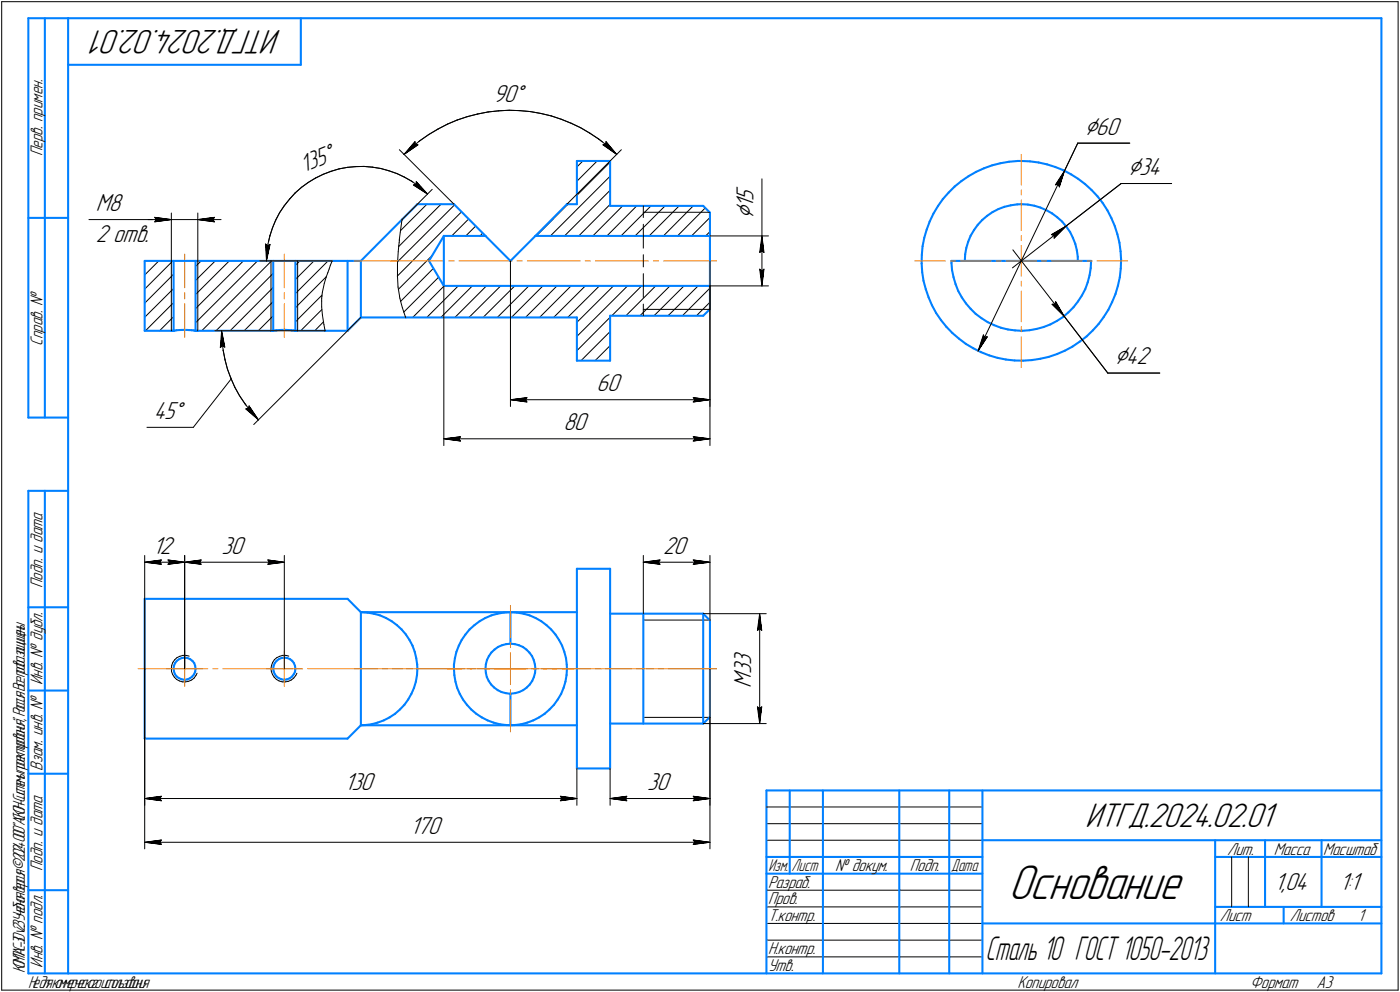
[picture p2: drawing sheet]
<svg xmlns="http://www.w3.org/2000/svg" width="421mm" height="298mm" viewBox="0 0 421 298" stroke-linecap="round" stroke-linejoin="round" font-family="sans-serif">
<defs><g id="words">
<text font-size="15.6" x="303.3" y="270.1">Основание</text>
<g font-size="10.9">
<text x="84.6" y="9" transform="rotate(-180 84.6 9)">ИТГД.2024.02.01</text>
<text x="326.4" y="248.5">ИТГД.2024.02.01</text>
</g>
<text font-size="10.6" x="296.4" y="288.5">Сталь 10 ГОСТ 1050-2013</text>
<g font-size="8.5">
<text x="326.2" y="40.5">⌀60</text>
<text x="339.2" y="52.6">⌀34</text>
<text x="226.6" y="65.9" transform="rotate(-90 226.6 65.9)">⌀</text>
<text x="335.2" y="109.5">⌀42</text>
</g>
<g font-size="7.8">
<text x="148.4" y="30.6">90°</text>
<text x="91.3" y="52" transform="rotate(-23 91.3 52)">135°</text>
<text x="28.8" y="63.4">M8</text>
<text x="226.6" y="62.4" transform="rotate(-90 226.6 62.4)">1</text>
<text x="226.6" y="60.3" transform="rotate(-90 226.6 60.3)">5</text>
<text x="28.8" y="72.6">2 отв.</text>
<text x="179.4" y="117.6">60</text>
<text x="46.2" y="125.9">45°</text>
<text x="169.4" y="129.3">80</text>
<text x="46" y="166.4">12</text>
<text x="66.6" y="166.4">30</text>
<text x="199.4" y="166.4">20</text>
<text x="225.9" y="202.6" transform="rotate(-90 225.9 202.6)">3</text>
<text x="225.9" y="199.9" transform="rotate(-90 225.9 199.9)">3</text>
<text x="225.9" y="206.6" transform="rotate(-90 225.9 206.6)">M</text>
<text x="103.6" y="237.4">130</text>
<text x="194.6" y="237.4">30</text>
<text x="123.4" y="250.5">170</text>
<text x="383.3" y="267.5">1,04</text>
<text x="402.9" y="267.5">1:1</text>
</g>
<g font-size="5.5">
<text x="12.8" y="46.9" transform="rotate(-90 12.8 46.9)">Перв. примен.</text>
<text x="12.8" y="103.8" transform="rotate(-90 12.8 103.8)">Справ. №</text>
<text x="12.8" y="176.7" transform="rotate(-90 12.8 176.7)">Подп. и дата</text>
<text x="12.8" y="205.8" transform="rotate(-90 12.8 205.8)">Инв. № дубл.</text>
<text x="12.8" y="231.6" transform="rotate(-90 12.8 231.6)">Взам. инв. №</text>
<text x="369.1" y="256.8">Лит.</text>
<text x="383.1" y="256.8">Масса</text>
<text x="12.8" y="261.7" transform="rotate(-90 12.8 261.7)">Подп. и дата</text>
<text x="251.2" y="261.8">№ докум.</text>
<text x="273.6" y="261.8">Подп.</text>
<text x="231" y="266.8">Разраб.</text>
<text x="231" y="271.8">Пров.</text>
<text x="231" y="276.8">Т.контр.</text>
<text x="366.9" y="276.8">Лист</text>
<text x="387.9" y="276.8">Листов</text>
<text x="408.4" y="276.8">1</text>
<text x="231" y="286.8">Н.контр.</text>
<text x="12.8" y="290.8" transform="rotate(-90 12.8 290.8)">Инв. № подл.</text>
<text x="231" y="291.8">Утв.</text>
<text x="306" y="296.8">Копировал</text>
<text x="376" y="296.8">Формат</text>
<text x="396" y="296.8">A3</text>
</g>
<g font-size="5.4">
<text x="398" y="256.8">Масштаб</text>
<text x="231.1" y="261.8">Изм.</text>
<text x="238.1" y="261.8">Лист</text>
<text x="286.1" y="261.8">Дата</text>
<text x="7.5" y="292.5" transform="rotate(-90 7.5 292.5)">КОМПАС-3Dv23Учебнаяверсия©2024ООО&quot;АСКОН-Системыпроектирования&quot;,Россия.Всеправазащищены.</text>
<text x="8.5" y="296.8">Недлякоммерческогоиспользования</text>
</g>
</g></defs>
<g fill="none" stroke="#0080ff" stroke-width=".62">
<path d="M8.5 5.5v120zM8.5 5.5h12zM13.5 5.5v120zM20.5 5.5v287zM20.5 5.5h395zM20.5 19.5h70zM90.5 5.5v14zM415.5 5.5v287zM173.5 48.4v13zM173.5 48.4h10zM183.5 48.4v13.5zM283.6 59.8l-1.5 2.1z"/>
<path d="M285.3 57.9l-1.7 1.9zM287.1 56l-1.8 1.9zM287.1 56l2.1-1.6zM289.2 54.4l2.1-1.5zM291.3 52.9l2.3-1.3zM293.6 51.6l2.3-1zM295.9 50.6l2.5-.9zM298.4 49.7l2.5-.6zM300.9 49.1l2.6-.5zM303.5 48.6l2.6-.2zM306.1 48.4h1.1zM307.2 48.4l2.6 .1z"/>
<path d="M309.8 48.5l2.6 .3zM312.4 48.8l2.5 .6zM314.9 49.4l2.5 .8zM317.4 50.2l2.4 .9zM319.8 51.1l2.3 1.3zM322.1 52.4l2.2 1.3zM324.3 53.7l2.1 1.6zM326.4 55.3l1.9 1.8zM328.3 57.1l1.8 1.9zM330.1 59l1.6 2zM8.5 65.5h12zM43.5 78.4v21z"/>
<path d="M43.5 78.4h8.7zM52.2 78.4v21zM52.2 78.4h6.6zM58.8 78.4h23.4zM58.8 78.4v21zM82.2 78.4v21zM82.2 78.4h6.6zM88.8 78.4h11.1zM88.8 78.4v21zM99.9 78.4h4.6zM104.5 78.4v21zM104.5 78.4h4z"/>
<path d="M108.5 78.4v17zM120.9 66l-12.4 12.4zM125.5 61.4l-4.6 4.6zM125.5 61.4h11zM129 78.4l4.5 7.5zM133.5 70.9l-4.5 7.5zM133.5 70.9h12.5zM133.5 70.9v15zM136.5 61.4l9.5 9.5zM146 70.9l7.5 7.5zM153.5 78.4l7.5-7.5zM161 70.9h52.5z"/>
<path d="M170.5 61.4h3zM170.5 61.4l-9.5 9.5zM183.5 61.9h28zM211.5 61.9l2 2zM213.5 63.9v7zM213.5 70.9v15zM277.2 79.2l.2 2.6zM277.3 76.6l-.1 2.6zM277.5 74l-.2 2.6zM278 71.5l-.5 2.5zM278.7 69l-.7 2.5zM279.6 66.5l-.9 2.5z"/>
<path d="M280.8 64.2l-1.2 2.3zM282.1 61.9l-1.3 2.3zM286.2 79l.1 2.2zM286.2 78.4v.6zM286.2 78.4h42zM290.3 76.4l-.1 2zM290.6 74.5l-.3 1.9zM291.2 72.6l-.6 1.9zM291.9 70.8l-.7 1.8zM292.9 69.1l-1 1.7zM294.1 67.6l-1.2 1.5zM295.4 66.1l-1.3 1.5z"/>
<path d="M295.4 66.1l1.5-1.2zM296.9 64.9l1.6-1.2zM298.5 63.7l1.8-.9zM300.3 62.8l1.8-.7zM302.1 62.1l1.9-.4zM304 61.7l1.9-.3zM305.9 61.4h1.3zM307.2 61.4l1.9 .1zM309.1 61.5l2 .3zM311.1 61.8l1.8 .6zM312.9 62.4l1.8 .8zM314.7 63.2l1.7 .9z"/>
<path d="M316.4 64.1l1.6 1.2zM318 65.3l1.5 1.3zM319.5 66.6l1.2 1.5zM320.7 68.1l1.1 1.6zM321.8 69.7l.9 1.8zM322.7 71.5l.7 1.8zM323.4 73.3l.5 1.9zM323.9 75.2l.3 2zM324.2 77.2v1.2zM328.2 78.4l-.1 2.1zM331.7 61l1.4 2.2zM333.1 63.2l1.2 2.3z"/>
<path d="M334.3 65.5l1 2.4zM335.3 67.9l.8 2.5zM336.1 70.4l.6 2.5zM336.7 72.9l.3 2.6zM337 75.5l.2 2.6zM337.2 78.1l-.1 2.6zM43.5 99.4h8.7zM51.5 99.4h.7zM52.3 99.3h.2zM52.3 99.3h.1M52.5 99.3l.6-.1zM53.1 99.2h.9z"/>
<path d="M54 99.2l1.5-.1zM55.5 99.1l1.3 .1zM56.8 99.2h.8zM57.6 99.2l.6 .1zM58.2 99.3h.4zM58.6 99.3l.2 .1zM58.8 99.4h23.4zM58.8 99.4h.7zM81.5 99.4h.7zM82.2 99.3h.3zM82.2 99.3h.1M82.5 99.3l.6-.1z"/>
<path d="M83.1 99.2h.9zM84 99.2l1.6-.1zM85.6 99.1l1.2 .1zM86.8 99.2h.8zM87.6 99.2l.6 .1zM88.2 99.3h.4zM88.6 99.3l.2 .1zM88.8 99.4h9zM88.8 99.4h.7zM97.8 99.4h6.7zM108.5 95.4h13.5zM108.5 95.4l-4 4z"/>
<path d="M122 95.4h51.5zM133.5 85.9h80zM173.5 95.4v13zM183.5 94.9v13.5zM183.5 94.9h28zM211.5 94.9l2-2zM213.5 85.9v7zM277.4 81.8l.4 2.6zM277.8 84.4l.6 2.5zM278.4 86.9l.9 2.5zM279.3 89.4l1 2.3zM280.3 91.7l1.2 2.3z"/>
<path d="M281.5 94l1.5 2.2zM283 96.2l1.6 2zM284.6 98.2l1.9 1.9zM286.3 81.2l.5 2.1zM286.8 83.3l.6 2.1zM287.4 85.4l.8 2zM288.2 87.4l1.1 2zM289.3 89.4l1.2 1.8zM290.5 91.2l1.4 1.6zM291.9 92.8l1.6 1.5zM293.5 94.3l1.7 1.3zM295.2 95.6l1.9 1.2z"/>
<path d="M297.1 96.8l1.9 .9zM299 97.7l2.1 .8zM301.1 98.5l2.1 .5zM303.2 99l2.1 .3zM305.3 99.3l2.2 .1zM307.5 99.4l2.2-.2zM309.7 99.2l2.1-.4zM311.8 98.8l2.1-.5zM313.9 98.3l2-.8zM315.9 97.5l1.9-1zM317.8 96.5l1.9-1.2zM319.7 95.3l1.6-1.4z"/>
<path d="M322.9 92.3l-1.6 1.6zM324.2 90.6l-1.3 1.7zM325.4 88.8l-1.2 1.8zM326.4 86.9l-1 1.9zM327.2 84.8l-.8 2.1zM327.7 82.7l-.5 2.1zM328.1 80.5l-.4 2.2zM330.4 97.4l-1.7 1.9zM331.9 95.3l-1.5 2.1zM333.4 93.1l-1.5 2.2zM334.5 90.8l-1.1 2.3zM335.5 88.3l-1 2.5z"/>
<path d="M336.2 85.9l-.7 2.4zM336.8 83.3l-.6 2.6zM337.1 80.7l-.3 2.6zM173.5 108.4h10zM286.5 100.1l1.9 1.7zM288.4 101.8l2.1 1.5zM290.5 103.3l2.2 1.3zM292.7 104.6l2.4 1.2zM295.1 105.8l2.4 1zM297.5 106.8l2.5 .7zM300 107.5l2.5 .5zM302.5 108l2.6 .3z"/>
<path d="M305.1 108.3l2.6 .1zM307.7 108.4l2.6-.2zM310.3 108.2l2.6-.4zM312.9 107.8l2.5-.6zM315.4 107.2l2.5-.8zM317.9 106.4l2.4-1zM320.3 105.4l2.3-1.3zM322.6 104.1l2.1-1.4zM324.7 102.7l2.1-1.6zM326.8 101.1l1.9-1.8zM8.5 125.5h12zM8.5 147.5v145z"/>
<path d="M8.5 147.5h12zM13.5 147.5v145zM43.5 179.9v42zM43.5 179.9h61zM104.5 179.9l4 4.1zM173.5 170.9h10zM173.5 170.9v30zM183.5 170.9v30zM8.5 182.5h12zM52.7 199.2l-.4 .8zM53.2 198.6l.7-.5zM53.2 198.6l-.5 .6z"/>
<path d="M53.9 198.1l.8-.4zM54.7 197.7l.8-.1zM55.5 197.6l.9 .1zM56.4 197.7l.8 .4zM57.2 198.1l.7 .5zM57.9 198.6l.5 .6zM58.4 199.2l.3 .9zM82.6 199.2l-.3 .8zM83.2 198.6l.7-.5zM83.2 198.6l-.6 .6zM83.9 198.1l.8-.4zM84.7 197.7l.8-.1z"/>
<path d="M85.5 197.6l.9 .1zM86.4 197.7l.8 .4zM87.2 198.1l.7 .5zM87.9 198.6l.5 .6zM88.4 199.2l.3 .9zM108.5 184h65zM108.5 184v33.9zM108.5 184l2 .1zM110.5 184.1l1.9 .3zM112.4 184.4l1.9 .5zM114.3 184.9l1.8 .8zM116.1 185.7l1.7 1z"/>
<path d="M117.8 186.7l1.6 1.1zM119.4 187.8l1.4 1.3zM120.8 189.1l1.3 1.6zM122.1 190.7l1.1 1.6zM123.2 192.3l.9 1.7zM124.1 194l.6 1.9zM124.7 195.9l.5 1.9zM125.2 197.8l.3 1.9zM125.5 199.7v1.2zM136.5 199.7v1.2zM136.8 197.8l-.3 1.9zM137.3 195.9l-.5 1.9z"/>
<path d="M138 194l-.7 1.9zM138.9 192.3l-.9 1.7zM140 190.7l-1.1 1.6zM141.2 189.1l1.5-1.3zM141.2 189.1l-1.2 1.6zM142.7 187.8l1.6-1.1zM144.3 186.7l1.7-1zM146 185.7l1.8-.8zM146.1 199.6l-.1 1.3zM146.5 198.3l-.4 1.3zM147 197.2l-.5 1.1zM147.8 184.9l1.8-.5z"/>
<path d="M147.8 196.1l.9-.9zM147.8 196.1l-.8 1.1zM148.7 195.2l1.1-.8zM149.6 184.4l2-.3zM149.8 194.4l1.2-.5zM151 193.9l1.2-.4zM151.6 184.1l1.9-.1zM152.2 193.5l1.3-.1zM153.5 184v9.4zM153.5 193.4l1.3 .1zM153.5 184l1.9 .1zM154.8 193.5l1.3 .4z"/>
<path d="M155.4 184.1l2 .3zM156.1 193.9l1.2 .5zM157.3 194.4l1 .8zM157.4 184.4l1.9 .5zM158.3 195.2l.9 .9zM159.2 196.1l.8 1.1zM159.3 184.9l1.8 .8zM160 197.2l.5 1.1zM160.5 198.3l.4 1.3zM160.9 199.6l.1 1.3zM161.1 185.7l1.7 1zM162.8 186.7l1.6 1.1z"/>
<path d="M164.4 187.8l1.4 1.3zM165.8 189.1l1.3 1.6zM167.1 190.7l1 1.6zM168.1 192.3l1 1.7zM169.1 194l.6 1.9zM169.7 195.9l.5 1.9zM170.2 197.8l.3 1.9zM170.5 199.7v1.2zM183.5 184.4h28zM193.5 184.4v16.5zM211.5 184.4v16.5zM211.5 184.4l2 2z"/>
<path d="M213.5 186.4v14.5zM8.5 207.5h12zM52.2 200.9l.1 .8zM52.3 200l-.1 .9zM52.3 201.7l.3 .9zM52.6 202.6l.5 .7zM53.1 203.3l.7 .5zM53.8 203.8l.8 .3zM54.6 204.1l.9 .2zM55.5 204.3l.8-.1zM56.3 204.2l.8-.4zM57.1 203.8l.7-.5z"/>
<path d="M58.4 202.6l-.6 .7zM58.7 200.1l.1 .8zM58.7 201.8l-.3 .8zM58.8 201l-.1 .8zM58.8 201h.1M82.2 200.9l.1 .8zM82.3 200l-.1 .9zM82.3 201.7l.3 .9zM82.6 202.6l.5 .7zM83.1 203.3l.7 .5zM83.8 203.8l.8 .3zM84.6 204.1l.9 .2z"/>
<path d="M85.5 204.3l.8-.1zM86.3 204.2l.9-.4zM87.2 203.8l.6-.5zM88.3 202.6l-.5 .7zM88.7 200.1l.1 .8zM88.7 201.8l-.4 .8zM88.8 201l-.1 .8zM88.8 201h.1M108.5 217.9h65zM108.5 217.9h1.2zM109.7 217.9l2-.3zM111.7 217.6l1.9-.5z"/>
<path d="M113.6 217.1l1.8-.6zM115.4 216.5l1.8-.9zM117.2 215.6l1.6-1.1zM118.8 214.5l1.5-1.3zM121.6 211.8l-1.3 1.4zM122.8 210.2l-1.2 1.6zM123.7 208.5l-.9 1.7zM124.5 206.7l-.8 1.8zM125.1 204.8l-.6 1.9zM125.4 202.9l-.3 1.9zM125.5 200.9l-.1 2zM136.5 200.9l.2 2z"/>
<path d="M136.7 202.9l.3 1.9zM137 204.8l.5 1.9zM137.5 206.7l.8 1.8zM138.3 208.5l.9 1.7zM139.2 210.2l1.2 1.6zM140.4 211.8l1.3 1.4zM141.7 213.2l1.6 1.3zM143.3 214.5l1.6 1.1zM144.9 215.6l1.7 .9zM146 200.9l.1 1.3zM146.1 202.2l.3 1.2zM146.4 203.4l.6 1.2z"/>
<path d="M146.6 216.5l1.8 .6zM147 204.6l.7 1.1zM147.7 205.7l.9 .9zM148.4 217.1l2 .5zM148.6 206.6l1.1 .8zM149.7 207.4l1.1 .5zM150.4 217.6l1.9 .3zM150.8 207.9l1.3 .4zM152.1 208.3l1.3 .1zM152.3 217.9h1.2zM153.4 208.4h.1zM153.5 217.9h1.3z"/>
<path d="M153.5 208.4v9.5zM153.6 208.4h.1M153.6 208.4l1.3-.1zM154.8 217.9l1.9-.3zM154.9 208.3l1.3-.4zM156.2 207.9l1.2-.5zM156.7 217.6l1.9-.5zM157.4 207.4l1-.8zM158.6 217.1l1.8-.6zM159.3 205.7l-.9 .9zM160.1 204.6l-.8 1.1zM160.4 216.5l1.8-.9z"/>
<path d="M160.6 203.4l-.5 1.2zM160.9 202.2l-.3 1.2zM161 200.9l-.1 1.3zM162.2 215.6l1.6-1.1zM163.8 214.5l1.5-1.3zM166.6 211.8l-1.3 1.4zM167.8 210.2l-1.2 1.6zM168.8 208.5l-1 1.7zM169.5 206.7l-.7 1.8zM170.1 204.8l-.6 1.9zM170.4 202.9l-.3 1.9zM170.5 200.9l-.1 2z"/>
<path d="M173.5 200.9v30zM183.5 200.9v30zM183.5 217.4h28zM193.5 200.9v16.5zM211.5 200.9v16.5zM211.5 217.4l2-2zM213.5 200.9v14.5zM8.5 232.5h12zM43.5 221.9h61zM104.5 221.9l4-4zM173.5 230.9h10zM230.5 237.5h185z"/>
<path d="M230.5 237.5v55zM237.5 237.5v25zM247.5 237.5v55zM270.5 237.5v55zM285.5 237.5v55zM295.5 237.5v55zM230.5 257.5h65zM295.5 252.5h120zM365.5 252.5v40zM365.5 257.5h15zM380.5 252.5v20zM380.5 257.5h35z"/>
<path d="M397.5 252.5v20zM8.5 267.5h12zM230.5 262.5h65zM295.5 277.5h70zM365.5 277.5h50zM365.5 272.5h50zM386.1 272.5v5zM8.5 292.5h12zM20.5 292.5h395z"/>
</g>
<g fill="none" stroke="#000" stroke-width=".3">
<path d="M.5 .5v297zM.5 .5h420zM420.5 .5v297zM131.7 38.8l2.9-1.5zM134.6 37.3l2.9-1.2zM137.5 36.1l3-1zM140.5 35.1l3.2-.8zM143.7 34.3l3.1-.7zM146.8 33.6l3.2-.3zM150 33.3l3.1-.2zM153.1 33.1l3.3 .1zM156.4 33.2l3.1 .3z"/>
<path d="M159.5 33.5l3.2 .6zM162.7 34.1l3.1 .7zM165.8 34.8l3 1zM168.8 35.8l3 1.2zM171.8 37l2.8 1.4zM174.6 38.4l2.8 1.6zM87.1 59.8l-1.6 2zM88.8 58l-1.7 1.8zM88.8 58l1.9-1.7zM90.7 56.3l2-1.5zM92.7 54.8l2.2-1.3zM94.9 53.5l2.3-1.1z"/>
<path d="M97.2 52.4l2.4-.9zM99.6 51.5l2.4-.8zM102 50.7l2.5-.4zM104.5 50.3l2.5-.2zM107 50.1l2.5-.1zM109.5 50l2.5 .2zM112 50.2l2.5 .4zM114.5 50.6l2.5 .7zM117 51.3l2.4 .9zM119.4 52.2l2.2 1zM120.1 45l16.4 16.4zM121.5 46.4l2.4-2.2z"/>
<path d="M121.5 46.4l4.2-2.9zM121.6 53.2l2.2 1.3zM123.8 54.5l2.1 1.4zM123.9 44.2l2.5-2zM124.3 55.6l4.3 2.7zM124.3 55.6l.8-.2zM124.8 42.6l-3.3 3.8zM124.8 42.6l.1 .8zM124.9 43.4l.8 .1zM125.2 54.6l-.1 .8zM125.2 54.6l3.4 3.7zM125.9 55.9l1.9 1.7z"/>
<path d="M126.4 42.2l2.6-1.8zM127.8 57.6l.8 .7zM129 40.4l2.7-1.6zM173.5 54.5l6.1-6.1zM173.5 50.2l1.8-1.8zM177.4 40l2.7 1.8zM180.1 41.8l2.5 1.9zM181.4 43.5l4.1 2.9zM181.4 43.5l.7-.1zM182.3 42.6l-.2 .8zM182.3 42.6l3.2 3.8zM182.6 43.7l2.4 2.2z"/>
<path d="M183.5 57.2l-13.7 13.7zM183.5 48.7l-10 10zM185 45.9l.5 .5zM229.2 53.7v17.2zM317.4 55.5l.8-.1zM318.2 55.4l.4 .8zM320.2 51.4l-1.6 4.8zM320.2 51.4l-2.8 4.1zM320.2 51.4l-26 54zM324.2 43l-4 8.4zM324.2 43h15.6zM337.2 55.1h15.2z"/>
<path d="M26.8 66h19.7zM44.5 66h7zM46.5 66h5zM46.5 65.3l5 .7zM46.5 65.3l.5 .7zM46.5 66.7l5-.7zM47 66l-.5 .7zM51.5 78.4v21zM51.5 64v14.4zM51.5 66h8zM59.5 78.4v21zM59.5 64v14.4z"/>
<path d="M59.5 66l5 .7zM59.5 66l5-.7zM59.5 66h7zM64 66l.5 .7zM64.5 65.3l-.5 .7zM78.1 78.4h21.8zM79.9 73.3l.3 5.1zM79.9 73.3l.6 .6zM80.3 75.9l-.1 2.5zM80.5 73.9l.7-.5zM80.6 73.3l-.3 2.6zM81.2 70.9l-.6 2.4z"/>
<path d="M81.2 73.4l-1 5zM81.5 78.4v21zM82 68.5l-.8 2.4zM82.9 66.2l-.9 2.3zM84.1 63.9l-1.2 2.3zM85.5 61.8l-1.4 2.1zM88.8 79.7l1.4-1.3zM89.5 78.4v21zM99.3 79.8l-.3 1zM99.9 78.4l-.6 1.4zM119.5 78.7l17.2-17.1zM119.5 79.2v3.8z"/>
<path d="M119.8 75.6l-.3 3.6zM119.9 74.1l12.7-12.7zM119.9 73.8l-.1 1.8zM120.1 72.9l-.2 .9zM120.1 71.9v.2zM120.1 72.1v.3zM120.1 72.4v.5zM120.4 69.8l-.3 2.1zM120.5 69.3l7.9-7.9zM120.9 66l-.5 3.8zM120.9 66l9.1-9.1zM135.9 70.9l5-5.1z"/>
<path d="M140.1 70.9l3-3zM145.2 70l-.8 .9zM153.5 78.4v43.7zM165.6 70.9l17.9-18zM170.5 61.4l16.4-16.4zM170.8 61.4l-9.5 9.5zM183.5 61.4l-9.4 9.5zM187.3 61.9l-9 9zM191 70.9l9-9zM191.5 61.9l-9 9zM193.5 61.9v3.5zM193.5 67.4v3.5z"/>
<path d="M193.5 63.8h19.9zM193.5 76.5v3.7zM193.5 70.9v3.7zM195.2 70.9l9.1-9zM195.8 61.9l-9 9zM208 70.9l5.5-5.5zM208.5 61.9l-9 9zM212.1 62.5l-8.3 8.4zM212.2 70.9l1.3-1.3zM213.5 70.9h17.6zM213.5 78.4v43.7zM228.5 75.9l.7-.5z"/>
<path d="M229.2 70.9l.6 5zM229.2 75.4l.6 .5zM229.2 70.9l-.7 5zM229.2 70.9v15zM304.6 75.1l15.4 19.9zM316.3 70.5l.7 .2zM316.3 70.5l4.3-2.5zM317 70.7v.9zM320.6 68l16.6-12.9zM320.6 68l-3.6 3.6zM43.5 95.3l8.7-8.6zM43.5 86.9l8.5-8.5z"/>
<path d="M43.5 82.6l4.3-4.2zM43.7 99.4l8.5-8.5zM48 99.4l4.2-4.2zM52.2 82.4l-8.7 8.7zM58.8 97l18.6-18.6zM58.8 92.7l14.4-14.3zM58.8 88.5l10.2-10.1zM58.8 84.3l5.9-5.9zM58.8 80l1.7-1.6zM60.7 99.4l21-21zM64.6 99.4h33.2zM66.7 99.4l.1 2.9z"/>
<path d="M66.7 99.4l.9 4.9zM66.7 99.4l-.4 5zM77.7 99.4l4.5-4.5zM81.9 99.4l.3-.3zM82.2 90.6l-8.8 8.8zM82.2 86.4l-13 13zM82.2 82.1l-17.2 17.3zM88.8 96.7l8.1-8zM88.8 92.5l9.4-9.4zM88.8 88.2l9.9-9.8zM88.8 84l5.6-5.6zM90.4 99.4l6.4-6.4z"/>
<path d="M96.7 89.6v.9zM96.7 90.5v1.7zM96.7 92.2l.3 2.5zM96.8 89v.2zM96.8 89.2l-.1 .4zM97 87.8l-.2 1.2zM97 94.7l.4 2.8zM97.3 96.7l-2.6 2.7zM97.4 97.5l.4 1.8zM97.5 85.2l-.5 2.6zM97.8 99.3h.1M98.1 83.3l-.6 1.9z"/>
<path d="M98.6 81.9l-.5 1.4zM99 80.8l-.4 1.1zM119.5 83l19.3-19.3zM119.5 83l.2 3.2zM119.7 86.2l.5 2.8zM119.8 86.9l10.2-10.1zM120.2 89v.2zM120.2 89.2l.1 .4zM120.3 89.6l.2 1zM120.5 90.6l.5 1.9zM121 92.5l.9 2.7zM121.9 95.2l.1 .2z"/>
<path d="M124.1 95.4l9.5-9.5zM128.4 95.4l9.4-9.5zM130.4 80.6l-9.9 9.9zM132 83.3l-10.6 10.5zM132.6 95.4l9.5-9.5zM133.5 85.9v48zM136.8 95.4l9.5-9.5zM141.1 95.4l9.5-9.5zM145.3 95.4l9.5-9.5zM149.6 95.4l9.5-9.5zM153.8 95.4l9.5-9.5zM162.3 95.4l9.5-9.5z"/>
<path d="M166.5 95.4l9.6-9.5zM167.5 85.9l-9.5 9.5zM170.7 95.4l9.6-9.5zM173.5 96.9l11-11zM183.5 95.3l-10 10.1zM184 94.9l9-9zM188.2 94.9l9-9zM192.5 94.9l9-9zM193.5 93h19.9zM193.5 85.9v3.5zM193.5 91.4v3.5zM193.5 82.2v3.7z"/>
<path d="M196.7 94.9l9-9zM200.9 94.9l9.1-9zM205.2 94.9l8.3-8.3zM209.5 94.9l4-4.1zM213.5 85.9h17.6zM213.5 85.9v48zM228.5 80.9l.7 5zM228.5 80.9l.7 .5zM229.2 81.4l.6-.5zM229.8 80.9l-.6 5zM304.5 80.5l16.1-12.5zM316.4 91.4l3.6 3.6z"/>
<path d="M316.4 91.4h.9zM317.5 90.6l-.2 .8zM317.5 90.6l2.5 4.4zM320 95l13.2 17.1zM66.3 104.4l.6-.5zM66.8 102.3l.3 2.9zM66.9 103.9l.7 .4zM67.1 105.2l.6 2.9zM67.7 108.1l.7 2.8zM68.4 110.9l1 2.7zM69.4 113.6l1.2 2.7zM69.5 113.8l-11.4 14.6z"/>
<path d="M70.6 116.3l1.4 2.6zM72 118.9l1.7 2.4zM158.5 119.5l-.5 .6zM173.5 101.1l15.3-15.2zM174.8 108.4l8.7-8.8zM183.2 108.4l.3-.3zM183.5 103.9l-4.5 4.5zM208.5 119.5l.5 .6zM208.5 119.5l5 .6zM295.8 100.6l-1.6 4.8zM295.8 100.6l.3 .8zM296.1 101.4l.9-.2z"/>
<path d="M297 101.2l-2.8 4.2zM333.2 112.1h15.6zM44.2 128.4h13.9zM73.7 121.3l1.7 2.3zM73.9 122.9l3.8 3.3zM73.9 122.9l.8-.1zM74.9 122l-.2 .8zM74.9 122l2.8 4.2zM75.4 123.6l2 2.2zM76.3 127.6l32.2-32.2zM77.4 125.8l.3 .4zM133.5 131.9l5-.7z"/>
<path d="M133.5 131.9l5 .6zM133.5 131.9h80zM138 131.9l.5 .6zM138.5 131.2l-.5 .7zM153.5 120.1l5-.6zM153.5 120.1l5 .7zM153.5 120.1h60zM158 120.1l.5 .7zM208.5 132.5l5-.6zM208.5 131.2l.5 .7zM208.5 131.2l5 .7zM208.5 120.8l5-.7z"/>
<path d="M209 131.9l-.5 .6zM209 120.1l-.5 .7zM43.5 166.9v34zM43.5 168.9l5-.6zM43.5 168.9l5 .7zM43.5 168.9h12zM48 168.9l.5 .7zM48.5 168.3l-.5 .6zM50.5 169.6l5-.7zM50.5 168.3l.5 .6zM50.5 168.3l5 .6zM51 168.9l-.5 .7z"/>
<path d="M55.5 166.9v34zM55.5 168.9l5-.6zM55.5 168.9l5 .7zM55.5 168.9h30zM60 168.9l.5 .7zM60.5 168.3l-.5 .6zM80.5 169.6l5-.7zM80.5 168.3l.5 .6zM80.5 168.3l5 .6zM81 168.9l-.5 .7zM85.5 166.9v34zM193.5 166.9v17.5z"/>
<path d="M193.5 168.9l5-.6zM193.5 168.9l5 .7zM193.5 168.9h20zM198 168.9l.5 .7zM198.5 168.3l-.5 .6zM208.5 169.6l5-.7zM208.5 168.3l.5 .6zM208.5 168.3l5 .6zM209 168.9l-.5 .7zM213.5 166.9v19.5zM51.6 199.9l-.1 .9zM52 199l-.4 .9z"/>
<path d="M52.5 198.2l.7-.6zM52.5 198.2l-.5 .8zM53.2 197.6l.9-.4zM54.1 197.2l.9-.3zM55 196.9h.9zM55.9 196.9l1 .3zM81.7 199.9l-.2 .9zM82 199l-.3 .9zM82.5 198.2l.8-.6zM82.5 198.2l-.5 .8zM83.3 197.6l.8-.4zM84.1 197.2l.9-.3z"/>
<path d="M85 196.9h1zM86 196.9l.9 .3zM193.5 186.3h18zM211.5 186.3h1.9zM211.5 184.4h19zM227.8 189.4l.7-.5zM228.5 184.4l.6 5zM228.5 188.9l.6 .5zM228.5 184.4l-.7 5zM228.5 184.4v33zM43.5 200.9v54.2zM43.5 200.9v41.1z"/>
<path d="M51.5 200.8l.1 1zM51.6 201.8l.3 .9zM51.9 202.7l.5 .8zM52.4 203.5l.7 .7zM53.1 204.2l.9 .4zM54 204.6l.9 .3zM54.9 204.9h.9zM55.8 204.9l.9-.2zM56.7 204.7l.9-.4zM57.6 204.3l.8-.5zM58.9 203l-.5 .8zM59.3 202.3l-.4 .7z"/>
<path d="M81.5 200.8l.1 1zM81.6 201.8l.4 .9zM82 202.7l.5 .8zM82.5 203.5l.6 .7zM83.1 204.2l.8 .4zM83.9 204.6l1 .3zM84.9 204.9h.9zM85.8 204.9l1-.2zM86.8 204.7l.8-.4zM87.6 204.3l.7-.5zM89 203l-.7 .8zM89.3 202.3l-.3 .7z"/>
<path d="M193.5 215.6h18zM211.5 215.6h1.9zM211.5 217.4h19zM213.5 215.4v39.7zM213.5 200.9v41.1zM227.8 212.4l.7 5zM227.8 212.4l.7 .5zM228.5 212.9l.6-.5zM229.1 212.4l-.6 5zM43.5 239.9l5-.6zM43.5 239.9l5 .7zM43.5 239.9h130z"/>
<path d="M48 239.9l.5 .7zM48.5 239.3l-.5 .6zM168.5 239.3l.5 .6zM168.5 239.3l5 .6zM169 239.9l-.5 .7zM173.5 230.9v11.1zM183.5 230.9v11.1zM183.5 239.9l5-.6zM183.5 239.9l5 .7zM183.5 239.9h30zM188 239.9l.5 .7zM188.5 239.3l-.5 .6z"/>
<path d="M208.5 239.3l.5 .6zM208.5 239.3l5 .6zM209 239.9l-.5 .7zM43.5 253.1l5-.7zM43.5 253.1l5 .6zM43.5 253.1h170zM48 253.1l.5 .6zM48.5 252.4l-.5 .7zM168.5 240.6l5-.7zM208.5 253.7l5-.6zM208.5 252.4l.5 .7zM208.5 252.4l5 .7z"/>
<path d="M208.5 240.6l5-.7zM209 253.1l-.5 .6zM230.5 247.5h65zM230.5 252.5h65zM230.5 242.5h65zM370.4 257.5v15zM375.5 257.5v15zM230.5 267.5h65zM230.5 272.5h65zM230.5 277.5h65zM.5 297.5h420zM230.5 282.5h65z"/>
<path d="M230.5 287.5h65z"/>
</g>
<g fill="none" stroke="#ff8000" stroke-width=".3">
<path d="M307.2 46.4v9.2zM307.2 57.1v1.5zM55.5 76.4v10.1zM85.5 76.4v10.1zM106.5 78.4h13.1zM117.6 78.4h15.9zM135 78.4h1.6zM138.1 78.4h15.9zM155.5 78.4h1.6zM158.6 78.4h15.9zM176 78.4h1.6zM179.1 78.4h15.9z"/>
<path d="M196.5 78.4h1.6zM199.6 78.4h15.9zM275.2 78.4h9.2zM285.9 78.4h1.5zM288.9 78.4h9.2zM299.6 78.4h1.5zM302.6 78.4h4.6zM307.2 78.4h4.6zM307.2 78.4v4.6zM307.2 60.1v9.2zM307.2 70.8v1.5zM307.2 73.8v4.6z"/>
<path d="M313.3 78.4h1.5zM316.3 78.4h9.2zM327 78.4h1.5zM330 78.4h9.2zM55.5 91.3v10.1zM55.5 87.9v1.9zM85.5 91.3v10.1zM85.5 87.9v1.9zM307.2 98.2v1.5zM307.2 87.5v9.2zM307.2 84.5v1.5zM307.2 101.2v9.2z"/>
<path d="M55.5 195.6v5.3zM85.5 195.6v5.3zM153.5 181.9v9.7zM153.5 193.1v1.5zM153.5 196.1v4.8zM41.5 200.9h21zM50.2 200.9h5.3zM55.5 200.9h5.3zM55.5 200.9v5.3zM64 200.9h1.5zM67 200.9h21zM80.2 200.9h5.3z"/>
<path d="M85.5 200.9h5.3zM85.5 200.9v5.3zM89.5 200.9h1.5zM92.5 200.9h21zM106.5 200.9h14.4zM115 200.9h1.6zM118 200.9h21zM122.4 200.9h1.6zM125.4 200.9h14.4zM134.5 200.9h9.7zM140.5 200.9h1.5zM141.3 200.9h1.6z"/>
<path d="M143.5 200.9h21zM144.4 200.9h14.3zM145.7 200.9h1.5zM148.7 200.9h4.8zM153.5 200.9h4.8zM153.5 210.3v9.6zM153.5 207.3v1.5zM153.5 200.9v4.8zM159.9 200.9h1.5zM160.2 200.9h1.6zM162.8 200.9h9.7zM163.3 200.9h14.4z"/>
<path d="M166 200.9h1.5zM169.1 200.9h20.9zM179.2 200.9h1.5zM182.2 200.9h14.4zM191.5 200.9h1.5zM194.6 200.9h20.9zM198.1 200.9h1.5zM201.2 200.9h14.3z"/>
</g>
<g fill="#fff" stroke="#fff" stroke-width=".3">
<path d="M220.9 55.7h7.2zM220.9 55.8h7.2zM220.9 55.8h7.2zM220.9 55.9h7.2zM220.9 55.9h7.2zM220.9 56h7.2zM220.9 56h7.2zM220.9 56.1h7.2zM220.9 56.2h7.2zM220.9 56.2h7.2zM220.9 56.3h7.2zM220.9 56.3h7.2zM220.9 56.4h7.2zM220.9 56.4h7.2zM220.9 56.5h7.2zM220.9 56.6h7.2zM220.9 56.6h7.2zM220.9 56.7h7.2zM220.9 56.7h7.2zM220.9 56.8h7.2zM220.9 56.8h7.2zM220.9 56.9h7.2zM220.9 57h7.2zM220.9 57h7.2zM220.9 57.1h7.2zM220.9 57.1h7.2zM220.9 57.2h7.2zM220.9 57.2h7.2zM220.9 57.3h7.2zM220.9 57.3h7.2zM220.9 57.4h7.2zM220.9 57.5h7.2zM220.9 57.5h7.2zM220.9 57.6h7.2zM220.9 57.6h7.2zM220.9 57.7h7.2zM220.9 57.7h7.2zM220.9 57.8h7.2zM220.9 57.9h7.2zM220.9 57.9h7.2zM220.9 58h7.2zM220.9 58h7.2zM220.9 58.1h7.2zM220.9 58.1h7.2zM220.9 58.2h7.2zM220.9 58.3h7.2zM220.9 58.3h7.2zM220.9 58.4h7.2zM220.9 58.4h7.2zM220.9 58.5h7.2zM220.9 58.5h7.2zM220.9 58.6h7.2zM220.9 58.6h7.2zM220.9 58.7h7.2zM220.9 58.8h7.2zM220.9 58.8h7.2zM220.9 58.9h7.2zM220.9 58.9h7.2zM220.9 59h7.2zM220.9 59h7.2zM220.9 59.1h7.2zM220.9 59.2h7.2zM220.9 59.2h7.2zM220.9 59.3h7.2zM220.9 59.3h7.2zM220.9 59.4h7.2zM220.9 59.4h7.2zM220.9 59.5h7.2zM220.9 59.5h7.2zM220.9 59.6h7.2zM220.9 59.7h7.2zM220.9 59.7h7.2zM220.9 59.8h7.2zM220.9 59.8h7.2zM220.9 59.9h7.2zM220.9 59.9h7.2zM220.9 60h7.2zM220.9 60.1h7.2zM220.9 60.1h7.2zM220.9 60.2h7.2zM220.9 60.2h7.2zM220.9 60.3h7.2zM220.9 60.3h7.2zM220.9 60.4h7.2zM220.9 60.5h7.2zM220.9 60.5h7.2zM220.9 60.6h7.2zM220.9 60.6h7.2zM220.9 60.7h7.2zM220.9 60.7h7.2zM220.9 60.8h7.2zM220.9 60.8h7.2zM220.9 60.9h7.2zM220.9 61h7.2zM220.9 61h7.2zM220.9 61.1h7.2zM220.9 61.1h7.2zM220.9 61.2h7.2zM220.9 61.2h7.2zM220.9 61.3h7.2zM220.9 61.4h7.2zM220.9 61.4h7.2zM220.9 61.5h7.2zM220.9 61.5h7.2zM220.9 61.6h7.2zM220.9 61.6h7.2zM220.9 61.7h7.2zM220.9 61.8h7.2zM220.9 61.8h7.2zM220.9 61.9h7.2zM220.9 61.9h7.2zM220.9 62h7.2zM220.9 62h7.2zM220.9 62.1h7.2zM220.9 62.1h7.2zM220.9 62.2h7.2zM220.9 62.3h7.2zM220.9 62.3h7.2zM220.9 62.4h7.2zM220.9 62.4h7.2zM220.9 62.5h7.2zM220.9 62.5h7.2zM220.9 62.6h7.2zM220.9 62.7h7.2zM220.9 62.7h7.2zM220.9 62.8h7.2zM220.9 62.8h7.2zM220.9 62.9h7.2zM220.9 62.9h7.2zM220.9 63h7.2zM220.9 63h7.2zM220.9 63.1h7.2zM220.9 63.2h7.2zM220.9 63.2h7.2zM220.9 63.3h7.2zM220.9 63.3h7.2zM220.9 63.4h7.2zM220.9 63.4h7.2zM220.9 63.5h7.2zM220.9 63.6h7.2zM220.9 63.6h7.2zM220.9 63.7h7.2zM220.9 63.7h7.2zM220.9 63.8h7.2zM220.9 63.8h7.2zM220.9 63.9h7.2zM220.9 64h7.2zM220.9 64h7.2zM220.9 64.1h7.2zM220.9 64.1h7.2zM220.9 64.2h7.2zM220.9 64.2h7.2zM220.9 64.3h7.2zM220.9 64.3h7.2zM220.9 64.4h7.2zM220.9 64.5h7.2zM220.9 64.5h7.2zM220.9 64.6h7.2zM220.9 64.6h7.2zM220.9 64.7h7.2zM220.9 64.7h7.2zM220.9 64.8h7.2zM220.9 64.9h7.2zM220.9 64.9h7.2zM220.9 65h7.2zM220.9 65h7.2zM220.9 65.1h7.2zM220.9 65.1h7.2zM220.9 65.2h7.2zM220.9 65.2h7.2zM220.9 65.3h7.2zM220.9 65.4h7.2zM220.9 65.4h7.2zM220.9 65.5h7.2zM220.9 65.5h7.2zM220.9 65.6h7.2zM220.9 65.6h7.2zM220.9 65.7h7.2zM220.9 65.8h7.2zM220.9 65.8h7.2z"/>
<path d="M229.1 71.1h.2zM229.1 71.1h.2zM229.1 71.2h.2zM229.1 71.2h.2zM229.1 71.3h.2zM229 71.3h.4zM229 71.4h.4zM228.9 71.5h.5zM228.9 71.5h.5zM228.9 71.6h.6zM228.9 71.6h.6zM228.9 71.7h.6zM228.8 71.7h.8zM228.8 71.8h.8zM228.8 71.9h.8zM228.8 71.9h.8zM228.8 72h.8zM228.7 72h1zM228.7 72.1h1zM228.7 72.1h1zM228.7 72.2h1zM228.6 72.2h1.2zM228.6 72.3h1.2zM228.6 72.4h1.2zM228.5 72.4h1.3zM228.5 72.5h1.3zM228.5 72.5h1.4zM228.5 72.6h1.4zM228.4 72.6h1.5zM228.4 72.7h1.6zM228.4 72.8h1.6zM228.4 72.8h1.6zM228.4 72.9h1.6zM228.4 72.9h1.6zM228.4 73h1.6zM228.4 73h1.6zM228.4 73.1h1.6zM228.4 73.2h1.6zM228.4 73.2h1.6zM228.4 73.3h1.6zM228.4 73.3h1.6zM228.4 73.4h1.6zM228.4 73.4h1.6zM228.3 73.5h1.8zM228.3 73.5h1.8zM228.3 73.6h1.8zM228.3 73.7h1.8zM228.3 73.7h1.8zM228.3 73.8h1.8zM228.3 73.8h1.8zM228.3 73.9h1.8zM228.3 73.9h1.8zM228.3 74h1.8zM228.3 74.1h1.8zM228.3 74.1h1.8zM228.3 74.2h1.8zM228.3 74.2h1.8zM228.3 74.3h1.8zM228.2 74.3h2zM228.2 74.4h2zM228.2 74.5h2zM228.2 74.5h2zM228.2 74.6h2zM228.2 74.6h2zM228.2 74.7h2zM228.1 74.7h2.1zM228.1 74.8h2.1zM228.1 74.8h2.1zM228.1 74.9h2.1zM228.1 75h2.1zM228.1 75h2.1zM228.1 75.1h2.1zM228.1 75.1h2.1zM228.1 75.2h2.2zM228.1 75.2h2.2zM228.1 75.3h2.2zM228.1 75.4h2.2zM228.1 75.4h2.2zM228.1 75.5h2.2zM228.1 75.5h2.2zM228 75.6h2.3zM228 75.6h2.3zM228 75.7h2.3zM228 75.7h2.3zM228 75.8h2.3zM228 75.9h2.3zM228 75.9h2.3zM228 76h2.4zM228 76h2.4zM228 76.1h2.4zM228 76.1h2.4zM228 76.2h2.4zM228 76.3h2.4zM228 76.3h2.4z"/>
<path d="M227.9 80.4h2.5zM228 80.4h2.4zM228 80.5h2.4zM228 80.5h2.4zM228 80.6h2.4zM228 80.7h2.4zM228 80.7h2.4zM228 80.8h2.4zM228 80.8h2.3zM228 80.9h2.3zM228 80.9h2.3zM228 81h2.3zM228 81.1h2.3zM228 81.1h2.3zM228 81.2h2.3zM228.1 81.2h2.2zM228.1 81.3h2.2zM228.1 81.3h2.2zM228.1 81.4h2.2zM228.1 81.4h2.2zM228.1 81.5h2.2zM228.1 81.6h2.2zM228.1 81.6h2.1zM228.1 81.7h2.1zM228.1 81.7h2.1zM228.1 81.8h2.1zM228.1 81.8h2.1zM228.1 81.9h2.1zM228.1 82h2.1zM228.1 82h2.1zM228.2 82.1h2zM228.2 82.1h2zM228.2 82.2h2zM228.2 82.2h2zM228.2 82.3h2zM228.2 82.4h2zM228.2 82.4h2zM228.3 82.5h1.8zM228.3 82.5h1.8zM228.3 82.6h1.8zM228.3 82.6h1.8zM228.3 82.7h1.8zM228.3 82.7h1.8zM228.3 82.8h1.8zM228.3 82.9h1.8zM228.3 82.9h1.8zM228.3 83h1.8zM228.3 83h1.8zM228.3 83.1h1.8zM228.3 83.1h1.8zM228.3 83.2h1.8zM228.3 83.3h1.8zM228.4 83.3h1.6zM228.4 83.4h1.6zM228.4 83.4h1.6zM228.4 83.5h1.6zM228.4 83.5h1.6zM228.4 83.6h1.6zM228.4 83.7h1.6zM228.4 83.7h1.6zM228.4 83.8h1.6zM228.4 83.8h1.6zM228.4 83.9h1.6zM228.4 83.9h1.6zM228.4 84h1.6zM228.4 84h1.6zM228.4 84.1h1.5zM228.5 84.2h1.4zM228.5 84.2h1.4zM228.5 84.3h1.3zM228.5 84.3h1.3zM228.6 84.4h1.2zM228.6 84.4h1.2zM228.6 84.5h1.2zM228.7 84.6h1zM228.7 84.6h1zM228.7 84.7h1zM228.7 84.7h1zM228.7 84.8h1zM228.8 84.8h.8zM228.8 84.9h.8zM228.8 84.9h.8zM228.8 85h.8zM228.8 85.1h.8zM228.9 85.1h.6zM228.9 85.2h.6zM228.9 85.2h.5zM228.9 85.3h.5zM228.9 85.3h.5zM229 85.4h.4zM229 85.5h.4zM229.1 85.5h.2zM229.1 85.6h.2zM229.1 85.6h.2zM229.1 85.7h.2zM229.1 85.7h.2z"/>
<path d="M169.4 123.7h8.2zM169.4 123.8h8.2zM169.4 123.8h8.2zM169.4 123.9h8.2zM169.4 124h8.2zM169.4 124h8.2zM169.4 124.1h8.2zM169.4 124.1h8.2zM169.4 124.2h8.2zM169.4 124.2h8.2zM169.4 124.3h8.2zM169.4 124.3h8.2zM169.4 124.4h8.2zM169.4 124.5h8.2zM169.4 124.5h8.2zM169.4 124.6h8.2zM169.4 124.6h8.2zM169.4 124.7h8.2zM169.4 124.7h8.2zM169.4 124.8h8.2zM169.4 124.9h8.2zM169.4 124.9h8.2zM169.4 125h8.2zM169.4 125h8.2zM169.4 125.1h8.2zM169.4 125.1h8.2zM169.4 125.2h8.2zM169.4 125.3h8.2zM169.4 125.3h8.2zM169.4 125.4h8.2zM169.4 125.4h8.2zM169.4 125.5h8.2zM169.4 125.5h8.2zM169.4 125.6h8.2zM169.4 125.6h8.2zM169.4 125.7h8.2zM169.4 125.8h8.2zM169.4 125.8h8.2zM169.4 125.9h8.2zM169.4 125.9h8.2zM169.4 126h8.2zM169.4 126h8.2zM169.4 126.1h8.2zM169.4 126.2h8.2zM169.4 126.2h8.2zM169.4 126.3h8.2zM169.4 126.3h8.2zM169.4 126.4h8.2zM169.4 126.4h8.2zM169.4 126.5h8.2zM169.4 126.5h8.2zM169.4 126.6h8.2zM169.4 126.7h8.2zM169.4 126.7h8.2zM169.4 126.8h8.2zM169.4 126.8h8.2zM169.4 126.9h8.2zM169.4 126.9h8.2zM169.4 127h8.2zM169.4 127.1h8.2zM169.4 127.1h8.2zM169.4 127.2h8.2zM169.4 127.2h8.2zM169.4 127.3h8.2zM169.4 127.3h8.2zM169.4 127.4h8.2zM169.4 127.5h8.2zM169.4 127.5h8.2zM169.4 127.6h8.2zM169.4 127.6h8.2zM169.4 127.7h8.2zM169.4 127.7h8.2zM169.4 127.8h8.2zM169.4 127.8h8.2zM169.4 127.9h8.2zM169.4 128h8.2zM169.4 128h8.2zM169.4 128.1h8.2zM169.4 128.1h8.2zM169.4 128.2h8.2zM169.4 128.2h8.2zM169.4 128.3h8.2zM169.4 128.4h8.2zM169.4 128.4h8.2zM169.4 128.5h8.2zM169.4 128.5h8.2zM169.4 128.6h8.2zM169.4 128.6h8.2zM169.4 128.7h8.2zM169.4 128.7h8.2zM169.4 128.8h8.2zM169.4 128.9h8.2zM169.4 128.9h8.2zM169.4 129h8.2zM169.4 129h8.2zM169.4 129.1h8.2zM169.4 129.1h8.2zM169.4 129.2h8.2zM169.4 129.3h8.2zM169.4 129.3h8.2zM169.4 129.4h8.2zM169.4 129.4h8.2zM169.4 129.5h8.2zM169.4 129.5h8.2zM169.4 129.6h8.2zM169.4 129.7h8.2zM169.4 129.7h8.2zM169.4 129.8h8.2zM169.4 129.8h8.2zM169.4 129.9h8.2zM169.4 129.9h8.2zM169.4 130h8.2zM169.4 130h8.2zM169.4 130.1h8.2zM169.4 130.2h8.2zM169.4 130.2h8.2zM169.4 130.3h8.2zM169.4 130.3h8.2zM169.4 130.4h8.2zM169.4 130.4h8.2zM169.4 130.5h8.2zM169.4 130.6h8.2zM169.4 130.6h8.2zM169.4 130.7h8.2zM169.4 130.7h8.2zM169.4 130.8h8.2zM169.4 130.8h8.2z"/>
<path d="M138.6 130.7h.4zM138.1 130.8h.9zM137.7 130.8h1.3zM137.2 130.9h1.8zM136.7 131h2.3zM136.3 131h2.7zM135.8 131.1h3.2zM135.3 131.1h3.7zM135.2 131.2h3.8zM135.1 131.2h3.9zM134.9 131.3h4.1zM134.8 131.3h4.2zM134.6 131.4h4.4zM134.5 131.5h4.5zM134.3 131.5h4.7zM134.2 131.6h4.8zM134.1 131.6h4.9zM133.9 131.7h5.1zM133.8 131.7h5.2zM133.7 131.8h5.3zM133.5 131.9h5.5zM133.7 131.9h5.3zM133.8 132h5.2zM133.9 132h5.1zM134.1 132.1h4.9zM134.2 132.1h4.8zM134.3 132.2h4.7zM134.4 132.2h4.6zM134.6 132.3h4.4zM134.7 132.4h4.3zM134.8 132.4h4.2zM135 132.5h4zM135.1 132.5h3.9zM135.2 132.6h3.8zM135.3 132.6h3.7zM135.8 132.7h3.2zM136.3 132.8h2.7zM136.7 132.8h2.3zM137.2 132.9h1.8zM137.7 132.9h1.3zM138.1 133h.9zM138.6 133h.4z"/>
<path d="M208 130.7h.5zM208 130.8h1zM208 130.8h1.4zM208 130.9h1.9zM208 131h2.4zM208 131h2.8zM208 131.1h3.3zM208 131.1h3.7zM208 131.2h3.9zM208 131.2h4zM208 131.3h4.2zM208 131.3h4.3zM208 131.4h4.5zM208 131.5h4.6zM208 131.5h4.7zM208 131.6h4.9zM208 131.6h5zM208 131.7h5.1zM208 131.7h5.3zM208 131.8h5.4zM208 131.9h5.5zM208 131.9h5.4zM208 132h5.3zM208 132h5.2zM208 132.1h5zM208 132.1h4.9zM208 132.2h4.8zM208 132.2h4.6zM208 132.3h4.5zM208 132.4h4.4zM208 132.4h4.3zM208 132.5h4.1zM208 132.5h4zM208 132.6h3.9zM208 132.6h3.7zM208 132.7h3.3zM208 132.8h2.8zM208 132.8h2.4zM208 132.9h1.9zM208 132.9h1.4zM208 133h1zM208 133h.5z"/>
<path d="M46.2 120.2h9.9zM46.2 120.2h9.9zM46.2 120.3h9.9zM46.2 120.3h9.9zM46.2 120.4h9.9zM46.2 120.5h9.9zM46.2 120.5h9.9zM46.2 120.6h9.9zM46.2 120.6h9.9zM46.2 120.7h9.9zM46.2 120.7h9.9zM46.2 120.8h9.9zM46.2 120.8h9.9zM46.2 120.9h9.9zM46.2 121h9.9zM46.2 121h9.9zM46.2 121.1h9.9zM46.2 121.1h9.9zM46.2 121.2h9.9zM46.2 121.2h9.9zM46.2 121.3h9.9zM46.2 121.4h9.9zM46.2 121.4h9.9zM46.2 121.5h9.9zM46.2 121.5h9.9zM46.2 121.6h9.9zM46.2 121.6h9.9zM46.2 121.7h9.9zM46.2 121.8h9.9zM46.2 121.8h9.9zM46.2 121.9h9.9zM46.2 121.9h9.9zM46.2 122h9.9zM46.2 122h9.9zM46.2 122.1h9.9zM46.2 122.1h9.9zM46.2 122.2h9.9zM46.2 122.3h9.9zM46.2 122.3h9.9zM46.2 122.4h9.9zM46.2 122.4h9.9zM46.2 122.5h9.9zM46.2 122.5h9.9zM46.2 122.6h9.9zM46.2 122.7h9.9zM46.2 122.7h9.9zM46.2 122.8h9.9zM46.2 122.8h9.9zM46.2 122.9h9.9zM46.2 122.9h9.9zM46.2 123h9.9zM46.2 123h9.9zM46.2 123.1h9.9zM46.2 123.2h9.9zM46.2 123.2h9.9zM46.2 123.3h9.9zM46.2 123.3h9.9zM46.2 123.4h9.9zM46.2 123.4h9.9zM46.2 123.5h9.9zM46.2 123.6h9.9zM46.2 123.6h9.9zM46.2 123.7h9.9zM46.2 123.7h9.9zM46.2 123.8h9.9zM46.2 123.8h9.9zM46.2 123.9h9.9zM46.2 124h9.9zM46.2 124h9.9zM46.2 124.1h9.9zM46.2 124.1h9.9zM46.2 124.2h9.9zM46.2 124.2h9.9zM46.2 124.3h9.9zM46.2 124.3h9.9zM46.2 124.4h9.9zM46.2 124.5h9.9zM46.2 124.5h9.9zM46.2 124.6h9.9zM46.2 124.6h9.9zM46.2 124.7h9.9zM46.2 124.7h9.9zM46.2 124.8h9.9zM46.2 124.9h9.9zM46.2 124.9h9.9zM46.2 125h9.9zM46.2 125h9.9zM46.2 125.1h9.9zM46.2 125.1h9.9zM46.2 125.2h9.9zM46.2 125.3h9.9zM46.2 125.3h9.9zM46.2 125.4h9.9zM46.2 125.4h9.9zM46.2 125.5h9.9zM46.2 125.5h9.9zM46.2 125.6h9.9zM46.2 125.6h9.9zM46.2 125.7h9.9zM46.2 125.8h9.9zM46.2 125.8h9.9zM46.2 125.9h9.9zM46.2 125.9h9.9zM46.2 126h9.9zM46.2 126h9.9zM46.2 126.1h9.9zM46.2 126.2h9.9zM46.2 126.2h9.9zM46.2 126.3h9.9zM46.2 126.3h9.9zM46.2 126.4h9.9zM46.2 126.4h9.9zM46.2 126.5h9.9zM46.2 126.5h9.9zM46.2 126.6h9.9zM46.2 126.7h9.9zM46.2 126.7h9.9zM46.2 126.8h9.9zM46.2 126.8h9.9zM46.2 126.9h9.9zM46.2 126.9h9.9zM46.2 127h9.9zM46.2 127.1h9.9zM46.2 127.1h9.9zM46.2 127.2h9.9zM46.2 127.2h9.9zM46.2 127.3h9.9zM46.2 127.3h9.9zM46.2 127.4h9.9z"/>
<path d="M66.6 99.6h.2zM66.6 99.6h.2zM66.6 99.7h.2zM66.5 99.7h.3zM66.5 99.8h.4zM66.5 99.9h.4zM66.5 99.9h.4zM66.5 100h.4zM66.5 100h.5zM66.4 100.1h.6zM66.4 100.1h.7zM66.4 100.2h.7zM66.4 100.2h.7zM66.4 100.3h.7zM66.4 100.4h.8zM66.3 100.4h.9zM66.3 100.5h.9zM66.3 100.5h.9zM66.3 100.6h1zM66.3 100.6h1zM66.3 100.7h1zM66.2 100.8h1.1zM66.2 100.8h1.2zM66.2 100.9h1.2zM66.2 100.9h1.3zM66.2 101h1.3zM66.2 101h1.3zM66.1 101.1h1.4zM66.1 101.1h1.5zM66 101.2h1.6zM66 101.3h1.6zM66 101.3h1.6zM66 101.4h1.6zM66 101.4h1.6zM66 101.5h1.6zM66 101.5h1.6zM66 101.6h1.6zM66 101.7h1.6zM66 101.7h1.6zM66 101.8h1.7zM66 101.8h1.7zM66 101.9h1.7zM66 101.9h1.7zM66 102h1.7zM66 102.1h1.7zM66 102.1h1.7zM66 102.2h1.7zM66 102.2h1.7zM66 102.3h1.7zM66 102.3h1.7zM66 102.4h1.8zM66 102.4h1.8zM66 102.5h1.8zM66 102.6h1.8zM66 102.6h1.8zM66 102.7h1.8zM65.9 102.7h1.9zM65.9 102.8h1.9zM65.9 102.8h1.9zM65.9 102.9h1.9zM65.9 103h1.9zM65.9 103h2zM65.9 103.1h2zM65.9 103.1h2zM65.9 103.2h2zM65.9 103.2h2zM65.9 103.3h2.1zM65.9 103.3h2.1zM65.9 103.4h2.1zM65.9 103.5h2.1zM65.9 103.5h2.1zM65.9 103.6h2.1zM65.9 103.6h2.1zM65.9 103.7h2.1zM65.9 103.7h2.1zM65.9 103.8h2.1zM65.9 103.9h2.1zM65.9 103.9h2.2zM65.9 104h2.2zM65.9 104h2.2zM65.9 104.1h2.2zM65.9 104.1h2.2zM65.8 104.2h2.3zM65.8 104.3h2.3zM65.8 104.3h2.3zM65.8 104.4h2.3zM65.8 104.4h2.3zM65.8 104.5h2.3zM65.8 104.5h2.4zM65.8 104.6h2.4zM65.8 104.6h2.4zM65.8 104.7h2.4zM65.8 104.8h2.4zM65.8 104.8h2.4zM65.8 104.9h1.2z"/>
<path d="M74.9 121.4h.2zM74.8 121.4h.4zM74.8 121.5h.4zM74.7 121.5h.5zM74.7 121.6h.6zM74.6 121.6h.7zM74.5 121.7h.9zM74.5 121.8h.9zM74.4 121.8h1zM74.3 121.9h1.2zM74.3 121.9h1.2zM74.2 122h1.3zM74.1 122h1.5zM74.1 122.1h1.5zM74 122.1h1.6zM73.9 122.2h1.8zM73.9 122.3h1.8zM73.8 122.3h1.9zM73.8 122.4h2zM73.7 122.4h2.2zM73.6 122.5h2.3zM73.5 122.5h2.4zM73.5 122.6h2.5zM73.4 122.7h2.6zM73.4 122.7h2.6zM73.3 122.8h2.8zM73.3 122.8h2.8zM73.2 122.9h2.9zM73.3 122.9h2.9zM73.3 123h2.9zM73.4 123h2.9zM73.4 123.1h2.9zM73.5 123.2h2.8zM73.5 123.2h2.9zM73.7 123.3h2.7zM73.7 123.3h2.7zM73.8 123.4h2.7zM73.8 123.4h2.7zM73.9 123.5h2.6zM73.9 123.6h2.7zM74.1 123.6h2.6zM74.1 123.7h2.6zM74.2 123.7h2.5zM74.2 123.8h2.6zM74.3 123.8h2.5zM74.3 123.9h2.5zM74.5 124h2.4zM74.5 124h2.4zM74.6 124.1h2.3zM74.6 124.1h2.4zM74.7 124.2h2.3zM74.7 124.2h2.3zM74.8 124.3h2.3zM74.9 124.3h2.2zM75 124.4h2.2zM75 124.5h2.2zM75.1 124.5h2.1zM75.1 124.6h2.1zM75.2 124.6h2zM75.3 124.7h2zM75.4 124.7h1.9zM75.4 124.8h1.9zM75.5 124.9h1.8zM75.5 124.9h1.8zM75.6 125h1.7zM75.7 125h1.7zM75.7 125.1h1.7zM75.8 125.1h1.6zM75.9 125.2h1.5zM75.9 125.3h1.5zM76 125.3h1.4zM76.1 125.4h1.4zM76.3 125.4h1.2zM76.4 125.5h1.1zM76.5 125.5h1.1zM76.6 125.6h1zM76.7 125.6h.9zM76.8 125.7h.8zM76.9 125.8h.7zM77 125.8h.6zM77.2 125.9h.5zM77.3 125.9h.4zM77.4 126h.3zM77.5 126h.2z"/>
<path d="M28.8 57.9h9zM28.8 57.9h9zM28.8 58h9zM28.8 58h9zM28.8 58.1h9zM28.8 58.1h9zM28.8 58.2h9zM28.8 58.3h9zM28.8 58.3h9zM28.8 58.4h9zM28.8 58.4h9zM28.8 58.5h9zM28.8 58.5h9zM28.8 58.6h9zM28.8 58.6h9zM28.8 58.7h9zM28.8 58.8h9zM28.8 58.8h9zM28.8 58.9h9zM28.8 58.9h9zM28.8 59h9zM28.8 59h9zM28.8 59.1h9zM28.8 59.2h9zM28.8 59.2h9zM28.8 59.3h9zM28.8 59.3h9zM28.8 59.4h9zM28.8 59.4h9zM28.8 59.5h9zM28.8 59.5h9zM28.8 59.6h9zM28.8 59.7h9zM28.8 59.7h9zM28.8 59.8h9zM28.8 59.8h9zM28.8 59.9h9zM28.8 59.9h9zM28.8 60h9zM28.8 60.1h9zM28.8 60.1h9zM28.8 60.2h9zM28.8 60.2h9zM28.8 60.3h9zM28.8 60.3h9zM28.8 60.4h9zM28.8 60.5h9zM28.8 60.5h9zM28.8 60.6h9zM28.8 60.6h9zM28.8 60.7h9zM28.8 60.7h9zM28.8 60.8h9zM28.8 60.8h9zM28.8 60.9h9zM28.8 61h9zM28.8 61h9zM28.8 61.1h9zM28.8 61.1h9zM28.8 61.2h9zM28.8 61.2h9zM28.8 61.3h9zM28.8 61.4h9zM28.8 61.4h9zM28.8 61.5h9zM28.8 61.5h9zM28.8 61.6h9zM28.8 61.6h9zM28.8 61.7h9zM28.8 61.8h9zM28.8 61.8h9zM28.8 61.9h9zM28.8 61.9h9zM28.8 62h9zM28.8 62h9zM28.8 62.1h9zM28.8 62.1h9zM28.8 62.2h9zM28.8 62.3h9zM28.8 62.3h9zM28.8 62.4h9zM28.8 62.4h9zM28.8 62.5h9zM28.8 62.5h9zM28.8 62.6h9zM28.8 62.7h9zM28.8 62.7h9zM28.8 62.8h9zM28.8 62.8h9zM28.8 62.9h9zM28.8 62.9h9zM28.8 63h9zM28.8 63h9zM28.8 63.1h9zM28.8 63.2h9zM28.8 63.2h9zM28.8 63.3h9zM28.8 63.3h9zM28.8 63.4h9zM28.8 63.4h9zM28.8 63.5h9zM28.8 63.6h9zM28.8 63.6h9zM28.8 63.7h9zM28.8 63.7h9zM28.8 63.8h9zM28.8 63.8h9zM28.8 63.9h9zM28.8 64h9zM28.8 64h9zM28.8 64.1h9zM28.8 64.1h9zM28.8 64.2h9zM28.8 64.2h9zM28.8 64.3h9zM28.8 64.3h9zM28.8 64.4h9zM28.8 64.5h9zM28.8 64.5h9zM28.8 64.6h9zM28.8 64.6h9zM28.8 64.7h9zM28.8 64.7h9zM28.8 64.8h9zM28.8 64.9h9zM28.8 64.9h9z"/>
<path d="M28.8 67h15.7zM28.8 67.1h15.7zM28.8 67.1h15.7zM28.8 67.2h15.7zM28.8 67.2h15.7zM28.8 67.3h15.7zM28.8 67.3h15.7zM28.8 67.4h15.7zM28.8 67.5h15.7zM28.8 67.5h15.7zM28.8 67.6h15.7zM28.8 67.6h15.7zM28.8 67.7h15.7zM28.8 67.7h15.7zM28.8 67.8h15.7zM28.8 67.8h15.7zM28.8 67.9h15.7zM28.8 68h15.7zM28.8 68h15.7zM28.8 68.1h15.7zM28.8 68.1h15.7zM28.8 68.2h15.7zM28.8 68.2h15.7zM28.8 68.3h15.7zM28.8 68.4h15.7zM28.8 68.4h15.7zM28.8 68.5h15.7zM28.8 68.5h15.7zM28.8 68.6h15.7zM28.8 68.6h15.7zM28.8 68.7h15.7zM28.8 68.7h15.7zM28.8 68.8h15.7zM28.8 68.9h15.7zM28.8 68.9h15.7zM28.8 69h15.7zM28.8 69h15.7zM28.8 69.1h15.7zM28.8 69.1h15.7zM28.8 69.2h15.7zM28.8 69.3h15.7zM28.8 69.3h15.7zM28.8 69.4h15.7zM28.8 69.4h15.7zM28.8 69.5h15.7zM28.8 69.5h15.7zM28.8 69.6h15.7zM28.8 69.7h15.7zM28.8 69.7h15.7zM28.8 69.8h15.7zM28.8 69.8h15.7zM28.8 69.9h15.7zM28.8 69.9h15.7zM28.8 70h15.7zM28.8 70h15.7zM28.8 70.1h15.7zM28.8 70.2h15.7zM28.8 70.2h15.7zM28.8 70.3h15.7zM28.8 70.3h15.7zM28.8 70.4h15.7zM28.8 70.4h15.7zM28.8 70.5h15.7zM28.8 70.6h15.7zM28.8 70.6h15.7zM28.8 70.7h15.7zM28.8 70.7h15.7zM28.8 70.8h15.7zM28.8 70.8h15.7zM28.8 70.9h15.7zM28.8 71h15.7zM28.8 71h15.7zM28.8 71.1h15.7zM28.8 71.1h15.7zM28.8 71.2h15.7zM28.8 71.2h15.7zM28.8 71.3h15.7zM28.8 71.3h15.7zM28.8 71.4h15.7zM28.8 71.5h15.7zM28.8 71.5h15.7zM28.8 71.6h15.7zM28.8 71.6h15.7zM28.8 71.7h15.7zM28.8 71.7h15.7zM28.8 71.8h15.7zM28.8 71.9h15.7zM28.8 71.9h15.7zM28.8 72h15.7zM28.8 72h15.7zM28.8 72.1h15.7zM28.8 72.1h15.7zM28.8 72.2h15.7zM28.8 72.2h15.7zM28.8 72.3h15.7zM28.8 72.4h15.7zM28.8 72.4h15.7zM28.8 72.5h15.7zM28.8 72.5h15.7zM28.8 72.6h15.7zM28.8 72.6h15.7zM28.8 72.7h15.7zM28.8 72.8h15.7zM28.8 72.8h15.7zM28.8 72.9h15.7zM28.8 72.9h15.7zM28.8 73h15.7zM28.8 73h15.7zM28.8 73.1h15.7zM28.8 73.2h15.7zM28.8 73.2h15.7zM28.8 73.3h15.7zM28.8 73.3h15.7zM28.8 73.4h15.7zM28.8 73.4h15.7zM28.8 73.5h15.7zM28.8 73.5h15.7zM28.8 73.6h15.7zM28.8 73.7h15.7zM28.8 73.7h15.7zM28.8 73.8h15.7zM28.8 73.8h15.7zM28.8 73.9h15.7zM28.8 73.9h15.7zM28.8 74h15.7zM28.8 74.1h15.7z"/>
<path d="M46 64.8h.5zM46 64.9h.8zM46 64.9h1.2zM46 65h1.7zM46 65h2.1zM46 65.1h2.5zM46 65.1h2.9zM46 65.2h3.3zM46 65.2h3.7zM46 65.3h3.9zM46 65.4h4zM46 65.4h4.2zM46 65.5h4.3zM46 65.5h4.5zM46 65.6h4.6zM46 65.6h4.7zM46 65.7h4.9zM46 65.8h5zM46 65.8h5.1zM46 65.9h5.3zM46 65.9h5.4zM46 66h5.5zM46 66h5.4zM46 66.1h5.3zM46 66.2h5.1zM46 66.2h5zM46 66.3h4.9zM46 66.3h4.7zM46 66.4h4.6zM46 66.4h4.5zM46 66.5h4.3zM46 66.5h4.2zM46 66.6h4zM46 66.7h3.9zM46 66.7h3.7zM46 66.8h3.3zM46 66.8h2.9zM46 66.9h2.5zM46 66.9h2.1zM46 67h1.7zM46 67.1h1.2zM46 67.1h.8zM46 67.2h.5z"/>
<path d="M64.6 64.8h.4zM64.2 64.9h.8zM63.8 64.9h1.2zM63.4 65h1.6zM63 65h2zM62.5 65.1h2.5zM62.1 65.1h2.9zM61.8 65.2h3.2zM61.3 65.2h3.7zM61.2 65.3h3.8zM61.1 65.4h3.9zM60.9 65.4h4.1zM60.8 65.5h4.2zM60.6 65.5h4.4zM60.5 65.6h4.5zM60.3 65.6h4.7zM60.2 65.7h4.8zM60.1 65.8h4.9zM59.9 65.8h5.1zM59.8 65.9h5.2zM59.7 65.9h5.3zM59.5 66h5.5zM59.7 66h5.3zM59.8 66.1h5.2zM59.9 66.2h5.1zM60.1 66.2h4.9zM60.2 66.3h4.8zM60.3 66.3h4.7zM60.5 66.4h4.5zM60.6 66.4h4.4zM60.8 66.5h4.2zM60.9 66.5h4.1zM61.1 66.6h3.9zM61.2 66.7h3.8zM61.3 66.7h3.7zM61.8 66.8h3.2zM62.1 66.8h2.9zM62.5 66.9h2.5zM63 66.9h2zM63.4 67h1.6zM63.8 67.1h1.2zM64.2 67.1h.8zM64.6 67.2h.4z"/>
<path d="M99.7 42.4h.2zM99.6 42.4h.3zM99.5 42.5h.5zM99.3 42.6h.7zM99.2 42.6h.8zM99.1 42.7h.9zM98.9 42.7h1.1zM98.8 42.8h1.3zM98.7 42.8h1.4zM98.5 42.9h1.6zM98.4 43h1.7zM98.2 43h1.9zM98.1 43.1h2.1zM97.9 43.1h2.3zM97.8 43.2h2.4zM97.7 43.2h2.5zM97.5 43.3h2.8zM97.4 43.3h2.9zM97.3 43.4h3zM97.1 43.5h3.3zM97 43.5h3.4zM96.9 43.6h3.5zM96.7 43.6h3.7zM96.6 43.7h3.8zM96.5 43.7h4zM96.3 43.8h4.2zM96.2 43.9h4.3zM96 43.9h4.5zM95.9 44h4.7zM95.7 44h4.9zM95.6 44.1h5zM95.5 44.1h5.1zM95.3 44.2h5.3zM95.2 44.3h5.5zM95.1 44.3h5.6zM94.9 44.4h5.8zM94.8 44.4h6zM94.7 44.5h6.1zM94.5 44.5h6.3zM94.4 44.6h6.4zM94.3 44.6h6.6zM94.1 44.7h6.8zM94 44.8h6.9zM93.8 44.8h7.1zM93.7 44.9h7.2zM93.5 44.9h7.5zM93.4 45h7.6zM93.3 45h7.7zM93.1 45.1h7.9zM93 45.2h8zM92.9 45.2h8.2zM92.7 45.3h8.4zM92.6 45.3h8.5zM92.5 45.4h8.6zM92.3 45.4h8.8zM92.2 45.5h9zM92.1 45.6h9.1zM91.9 45.6h9.4zM91.8 45.7h9.5zM91.6 45.7h9.7zM91.5 45.8h9.8zM91.3 45.8h10zM91.2 45.9h10.2zM91.1 45.9h10.3zM90.9 46h10.5zM90.8 46.1h10.6zM90.6 46.1h10.8zM90.5 46.2h11zM90.4 46.2h11.1zM90.3 46.3h11.2zM90.1 46.3h11.4zM90 46.4h11.5zM89.9 46.5h11.7zM89.7 46.5h11.9zM89.6 46.6h12.1zM89.4 46.6h12.3zM89.3 46.7h12.4zM89.1 46.7h12.6zM89.2 46.8h12.5zM89.2 46.8h12.6zM89.2 46.9h12.6zM89.2 47h12.6zM89.3 47h12.5zM89.3 47.1h12.5zM89.3 47.1h12.6zM89.4 47.2h12.5zM89.4 47.2h12.5zM89.4 47.3h12.5zM89.4 47.4h12.5zM89.4 47.4h12.6zM89.5 47.5h12.5zM89.5 47.5h12.6zM89.5 47.6h12.6zM89.5 47.6h12.6zM89.5 47.7h12.6zM89.6 47.8h12.5zM89.6 47.8h12.6zM89.6 47.9h12.6zM89.6 47.9h12.6zM89.7 48h12.5zM89.7 48h12.5zM89.7 48.1h12.6zM89.7 48.1h12.6zM89.7 48.2h12.6zM89.8 48.3h12.5zM89.8 48.3h12.6zM89.8 48.4h12.6zM89.9 48.4h12.5zM89.9 48.5h12.5zM89.9 48.5h12.5zM89.9 48.6h12.6zM89.9 48.7h12.6zM90 48.7h12.5zM90 48.8h12.6zM90 48.8h12.6zM90 48.9h12.6zM90.1 48.9h12.5zM90.1 49h12.5zM90.1 49.1h12.4zM90.1 49.1h12.3zM90.1 49.2h12.1zM90.2 49.2h11.9zM90.2 49.3h11.7zM90.2 49.3h11.6zM90.3 49.4h11.4zM90.3 49.4h11.2zM90.3 49.5h11.1zM90.3 49.6h11zM90.3 49.6h10.8zM90.4 49.7h10.6zM90.4 49.7h10.5zM90.4 49.8h10.4zM90.4 49.8h10.2zM90.5 49.9h10zM90.5 50h9.9zM90.5 50h9.7zM90.5 50.1h9.6zM90.5 50.1h9.4zM90.6 50.2h9.2zM90.6 50.2h9.1zM90.6 50.3h8.9zM90.6 50.3h8.8zM90.6 50.4h8.6zM90.7 50.5h8.4zM90.7 50.5h8.3zM90.7 50.6h8.1zM90.8 50.6h7.9zM90.8 50.7h7.8zM90.8 50.7h7.6zM90.8 50.8h7.5zM90.9 50.9h7.3zM90.9 50.9h7.1zM90.9 51h7zM90.9 51h6.9zM90.9 51.1h6.7zM91 51.1h6.5zM91 51.2h6.4zM91 51.3h6.2zM91 51.3h6.1zM91 51.4h5.9zM91.1 51.4h5.7zM91.1 51.5h5.6zM91.1 51.5h5.4zM91.2 51.6h5.2zM91.2 51.6h5zM91.2 51.7h4.9zM91.2 51.8h4.8zM91.3 51.8h4.5zM91.3 51.9h4.4zM91.3 51.9h4.3zM91.3 52h4.1zM91.3 52h4zM91.4 52.1h3.8zM91.4 52.2h3.7zM91.4 52.2h3.5zM91.4 52.3h3.4zM91.4 52.3h3.3zM91.5 52.4h3zM91.5 52.4h2.9zM91.5 52.5h2.7zM91.6 52.5h2.5zM91.6 52.6h2.4zM91.6 52.7h2.2zM91.6 52.7h2.1zM91.7 52.8h1.8zM91.7 52.8h1.7zM91.7 52.9h1.6zM91.7 52.9h1.4zM91.7 53h1.3zM91.8 53.1h1.1zM91.8 53.1h.9zM91.8 53.2h.8zM91.8 53.2h.7zM91.8 53.3h.5zM91.9 53.3h.3zM91.9 53.4h.2z"/>
<path d="M79.4 72.9h.6zM79.4 72.9h1.2zM79.4 73h2.4zM79.4 73h2.4zM79.4 73.1h2.4zM79.4 73.2h2.4zM79.4 73.2h2.4zM79.4 73.3h2.3zM79.4 73.3h2.3zM79.4 73.4h2.3zM79.4 73.4h2.3zM79.4 73.5h2.3zM79.4 73.5h2.3zM79.4 73.6h2.3zM79.4 73.7h2.3zM79.4 73.7h2.3zM79.4 73.8h2.2zM79.4 73.8h2.2zM79.4 73.9h2.2zM79.4 73.9h2.2zM79.4 74h2.2zM79.4 74.1h2.2zM79.5 74.1h2.1zM79.5 74.2h2.1zM79.5 74.2h2.1zM79.5 74.3h2.1zM79.5 74.3h2zM79.5 74.4h2zM79.5 74.5h2zM79.5 74.5h2zM79.5 74.6h1.9zM79.5 74.6h1.9zM79.5 74.7h1.9zM79.5 74.7h1.9zM79.5 74.8h1.9zM79.5 74.8h1.9zM79.5 74.9h1.9zM79.5 75h1.9zM79.5 75h1.9zM79.5 75.1h1.9zM79.5 75.1h1.8zM79.5 75.2h1.8zM79.5 75.2h1.8zM79.5 75.3h1.8zM79.5 75.4h1.8zM79.5 75.4h1.8zM79.5 75.5h1.8zM79.5 75.5h1.8zM79.5 75.6h1.8zM79.5 75.6h1.7zM79.5 75.7h1.7zM79.5 75.7h1.7zM79.5 75.8h1.7zM79.5 75.9h1.7zM79.5 75.9h1.7zM79.5 76h1.7zM79.5 76h1.7zM79.5 76.1h1.7zM79.5 76.1h1.6zM79.5 76.2h1.6zM79.5 76.3h1.6zM79.5 76.3h1.6zM79.5 76.4h1.6zM79.5 76.4h1.6zM79.5 76.5h1.6zM79.5 76.5h1.6zM79.6 76.6h1.5zM79.6 76.7h1.4zM79.6 76.7h1.4zM79.6 76.8h1.4zM79.6 76.8h1.3zM79.6 76.9h1.3zM79.7 76.9h1.2zM79.7 77h1.2zM79.7 77h1.1zM79.8 77.1h1zM79.8 77.2h1zM79.8 77.2h1zM79.8 77.3h.9zM79.8 77.3h.9zM79.8 77.4h.9zM79.9 77.4h.8zM79.9 77.5h.7zM79.9 77.6h.7zM79.9 77.6h.6zM79.9 77.7h.6zM79.9 77.7h.6zM80 77.8h.5zM80 77.8h.4zM80 77.9h.4zM80 77.9h.4zM80 78h.4zM80 78.1h.3zM80.1 78.1h.2zM80.1 78.2h.2zM80.1 78.2h.2z"/>
<path d="M125.1 53.9h.2zM125.1 54h.3zM125 54h.4zM125 54.1h.5zM125 54.1h.5zM124.9 54.2h.7zM124.9 54.2h.7zM124.8 54.3h.8zM124.7 54.4h1zM124.7 54.4h1.1zM124.7 54.5h1.1zM124.6 54.5h1.3zM124.6 54.6h1.3zM124.5 54.6h1.5zM124.5 54.7h1.5zM124.4 54.8h1.6zM124.4 54.8h1.7zM124.3 54.9h1.9zM124.3 54.9h1.9zM124.2 55h2.1zM124.2 55h2.1zM124.2 55.1h2.2zM124.1 55.1h2.3zM124.1 55.2h2.3zM124 55.3h2.5zM124 55.3h2.5zM123.9 55.4h2.7zM123.9 55.4h2.8zM123.8 55.5h2.9zM123.8 55.5h3zM123.7 55.6h3.1zM123.7 55.7h3.2zM123.6 55.7h3.3zM123.7 55.8h3.2zM123.8 55.8h3.2zM123.9 55.9h3.2zM124 55.9h3.1zM124.1 56h3.1zM124.2 56h3zM124.2 56.1h3.1zM124.3 56.2h3zM124.4 56.2h2.9zM124.5 56.3h2.9zM124.6 56.3h2.9zM124.7 56.4h2.8zM124.7 56.4h2.9zM124.9 56.5h2.7zM124.9 56.6h2.8zM125 56.6h2.7zM125.1 56.7h2.6zM125.2 56.7h2.6zM125.3 56.8h2.5zM125.4 56.8h2.4zM125.5 56.9h2.3zM125.5 57h2.4zM125.6 57h2.3zM125.7 57.1h2.3zM125.8 57.1h2.2zM125.9 57.2h2.1zM126 57.2h2zM126 57.3h2.1zM126.2 57.3h1.9zM126.2 57.4h1.9zM126.3 57.5h1.8zM126.4 57.5h1.8zM126.5 57.6h1.7zM126.5 57.6h1.7zM126.7 57.7h1.6zM126.7 57.7h1.6zM126.9 57.8h1.5zM127.1 57.9h1.3zM127.3 57.9h1.1zM127.5 58h.9zM127.7 58h.8zM127.8 58.1h.7zM128.1 58.1h.4zM128.2 58.2h.3zM128.4 58.3h.2z"/>
<path d="M148.4 24.9h10.3zM148.4 24.9h10.3zM148.4 25h10.3zM148.4 25.1h10.3zM148.4 25.1h10.3zM148.4 25.2h10.3zM148.4 25.2h10.3zM148.4 25.3h10.3zM148.4 25.3h10.3zM148.4 25.4h10.3zM148.4 25.5h10.3zM148.4 25.5h10.3zM148.4 25.6h10.3zM148.4 25.6h10.3zM148.4 25.7h10.3zM148.4 25.7h10.3zM148.4 25.8h10.3zM148.4 25.9h10.3zM148.4 25.9h10.3zM148.4 26h10.3zM148.4 26h10.3zM148.4 26.1h10.3zM148.4 26.1h10.3zM148.4 26.2h10.3zM148.4 26.2h10.3zM148.4 26.3h10.3zM148.4 26.4h10.3zM148.4 26.4h10.3zM148.4 26.5h10.3zM148.4 26.5h10.3zM148.4 26.6h10.3zM148.4 26.6h10.3zM148.4 26.7h10.3zM148.4 26.8h10.3zM148.4 26.8h10.3zM148.4 26.9h10.3zM148.4 26.9h10.3zM148.4 27h10.3zM148.4 27h10.3zM148.4 27.1h10.3zM148.4 27.1h10.3zM148.4 27.2h10.3zM148.4 27.3h10.3zM148.4 27.3h10.3zM148.4 27.4h10.3zM148.4 27.4h10.3zM148.4 27.5h10.3zM148.4 27.5h10.3zM148.4 27.6h10.3zM148.4 27.7h10.3zM148.4 27.7h10.3zM148.4 27.8h10.3zM148.4 27.8h10.3zM148.4 27.9h10.3zM148.4 27.9h10.3zM148.4 28h10.3zM148.4 28.1h10.3zM148.4 28.1h10.3zM148.4 28.2h10.3zM148.4 28.2h10.3zM148.4 28.3h10.3zM148.4 28.3h10.3zM148.4 28.4h10.3zM148.4 28.4h10.3zM148.4 28.5h10.3zM148.4 28.6h10.3zM148.4 28.6h10.3zM148.4 28.7h10.3zM148.4 28.7h10.3zM148.4 28.8h10.3zM148.4 28.8h10.3zM148.4 28.9h10.3zM148.4 29h10.3zM148.4 29h10.3zM148.4 29.1h10.3zM148.4 29.1h10.3zM148.4 29.2h10.3zM148.4 29.2h10.3zM148.4 29.3h10.3zM148.4 29.4h10.3zM148.4 29.4h10.3zM148.4 29.5h10.3zM148.4 29.5h10.3zM148.4 29.6h10.3zM148.4 29.6h10.3zM148.4 29.7h10.3zM148.4 29.7h10.3zM148.4 29.8h10.3zM148.4 29.9h10.3zM148.4 29.9h10.3zM148.4 30h10.3zM148.4 30h10.3zM148.4 30.1h10.3zM148.4 30.1h10.3zM148.4 30.2h10.3zM148.4 30.3h10.3zM148.4 30.3h10.3zM148.4 30.4h10.3zM148.4 30.4h10.3zM148.4 30.5h10.3zM148.4 30.5h10.3zM148.4 30.6h10.3zM148.4 30.6h10.3zM148.4 30.7h10.3zM148.4 30.8h10.3zM148.4 30.8h10.3zM148.4 30.9h10.3zM148.4 30.9h10.3zM148.4 31h10.3zM148.4 31h10.3zM148.4 31.1h10.3zM148.4 31.2h10.3zM148.4 31.2h10.3zM148.4 31.3h10.3zM148.4 31.3h10.3zM148.4 31.4h10.3zM148.4 31.4h10.3zM148.4 31.5h10.3zM148.4 31.6h10.3zM148.4 31.6h10.3zM148.4 31.7h10.3zM148.4 31.7h10.3zM148.4 31.8h10.3zM148.4 31.8h10.3zM148.4 31.9h10.3zM148.4 31.9h10.3zM148.4 32h10.3zM148.4 32.1h10.3zM148.4 32.1h10.3z"/>
<path d="M124.7 41.9h.2zM124.7 42h.3zM124.6 42.1h.4zM124.6 42.1h.5zM124.5 42.2h.6zM124.5 42.2h.7zM124.5 42.3h.8zM124.4 42.3h.9zM124.3 42.4h1.1zM124.3 42.4h1.1zM124.2 42.5h1.3zM124.2 42.6h1.3zM124.1 42.6h1.5zM124.1 42.7h1.5zM124.1 42.7h1.5zM124 42.8h1.7zM124 42.8h1.8zM123.9 42.9h1.9zM123.8 43h2.1zM123.8 43h2.1zM123.8 43.1h2.2zM123.7 43.1h2.3zM123.7 43.2h2.3zM123.6 43.2h2.5zM123.6 43.3h2.6zM123.5 43.3h2.7zM123.4 43.4h2.9zM123.4 43.5h2.9zM123.4 43.5h3zM123.3 43.6h3.1zM123.3 43.6h3.1zM123.2 43.7h3.2zM123.2 43.7h3.1zM123.1 43.8h3.1zM123.1 43.9h3.1zM123 43.9h3zM123 44h3zM122.9 44h3zM122.9 44.1h2.9zM122.8 44.1h2.9zM122.8 44.2h2.8zM122.8 44.3h2.8zM122.7 44.3h2.8zM122.7 44.4h2.7zM122.6 44.4h2.7zM122.5 44.5h2.8zM122.5 44.5h2.6zM122.4 44.6h2.7zM122.4 44.6h2.6zM122.4 44.7h2.5zM122.4 44.8h2.5zM122.3 44.8h2.4zM122.3 44.9h2.4zM122.3 44.9h2.3zM122.3 45h2.2zM122.2 45h2.2zM122.2 45.1h2.1zM122.1 45.2h2.1zM122.1 45.2h2.1zM122.1 45.3h2zM122.1 45.3h1.9zM122 45.4h2zM122 45.4h1.8zM122 45.5h1.8zM122 45.6h1.7zM121.9 45.6h1.7zM121.9 45.7h1.6zM121.9 45.7h1.5zM121.9 45.8h1.4zM121.8 45.8h1.4zM121.8 45.9h1.2zM121.8 45.9h1.1zM121.8 46h.9zM121.7 46.1h.8zM121.7 46.1h.7zM121.6 46.2h.6zM121.6 46.2h.4zM121.6 46.3h.3z"/>
<path d="M182.2 41.9h.2zM182.1 42h.3zM182.1 42.1h.4zM182 42.1h.5zM182 42.2h.6zM181.9 42.2h.8zM181.9 42.3h.8zM181.8 42.3h.9zM181.8 42.4h1zM181.7 42.4h1.1zM181.6 42.5h1.3zM181.6 42.6h1.3zM181.5 42.6h1.5zM181.5 42.7h1.5zM181.4 42.7h1.6zM181.4 42.8h1.7zM181.4 42.8h1.8zM181.3 42.9h1.9zM181.2 43h2.1zM181.2 43h2.1zM181.1 43.1h2.2zM181.1 43.1h2.3zM181 43.2h2.4zM181 43.2h2.5zM181 43.3h2.6zM180.9 43.3h2.7zM180.8 43.4h2.9zM180.8 43.5h2.9zM180.7 43.5h3zM180.7 43.6h3.1zM180.6 43.6h3.2zM180.7 43.7h3.2zM180.8 43.7h3.2zM180.9 43.8h3.1zM181 43.9h3zM181.1 43.9h3zM181.1 44h3zM181.2 44h3zM181.3 44.1h2.9zM181.4 44.1h2.9zM181.5 44.2h2.8zM181.5 44.3h2.8zM181.6 44.3h2.8zM181.7 44.4h2.8zM181.8 44.4h2.7zM181.9 44.5h2.7zM181.9 44.5h2.7zM182 44.6h2.7zM182.1 44.6h2.6zM182.1 44.7h2.6zM182.3 44.8h2.4zM182.3 44.8h2.5zM182.4 44.9h2.4zM182.5 44.9h2.4zM182.6 45h2.3zM182.7 45h2.2zM182.7 45.1h2.2zM182.8 45.2h2.2zM182.9 45.2h2.1zM183 45.3h2zM183 45.3h2zM183.2 45.4h1.8zM183.2 45.4h1.9zM183.3 45.5h1.8zM183.4 45.6h1.7zM183.4 45.6h1.7zM183.6 45.7h1.6zM183.6 45.7h1.6zM183.7 45.8h1.6zM183.8 45.8h1.5zM184 45.9h1.3zM184.2 45.9h1.1zM184.3 46h1zM184.5 46.1h.9zM184.7 46.1h.7zM184.9 46.2h.5zM185 46.2h.4zM185.2 46.3h.3z"/>
<path d="M179.4 112h8.2zM179.4 112h8.2zM179.4 112.1h8.2zM179.4 112.2h8.2zM179.4 112.2h8.2zM179.4 112.3h8.2zM179.4 112.3h8.2zM179.4 112.4h8.2zM179.4 112.4h8.2zM179.4 112.5h8.2zM179.4 112.6h8.2zM179.4 112.6h8.2zM179.4 112.7h8.2zM179.4 112.7h8.2zM179.4 112.8h8.2zM179.4 112.8h8.2zM179.4 112.9h8.2zM179.4 112.9h8.2zM179.4 113h8.2zM179.4 113.1h8.2zM179.4 113.1h8.2zM179.4 113.2h8.2zM179.4 113.2h8.2zM179.4 113.3h8.2zM179.4 113.3h8.2zM179.4 113.4h8.2zM179.4 113.5h8.2zM179.4 113.5h8.2zM179.4 113.6h8.2zM179.4 113.6h8.2zM179.4 113.7h8.2zM179.4 113.7h8.2zM179.4 113.8h8.2zM179.4 113.8h8.2zM179.4 113.9h8.2zM179.4 114h8.2zM179.4 114h8.2zM179.4 114.1h8.2zM179.4 114.1h8.2zM179.4 114.2h8.2zM179.4 114.2h8.2zM179.4 114.3h8.2zM179.4 114.4h8.2zM179.4 114.4h8.2zM179.4 114.5h8.2zM179.4 114.5h8.2zM179.4 114.6h8.2zM179.4 114.6h8.2zM179.4 114.7h8.2zM179.4 114.8h8.2zM179.4 114.8h8.2zM179.4 114.9h8.2zM179.4 114.9h8.2zM179.4 115h8.2zM179.4 115h8.2zM179.4 115.1h8.2zM179.4 115.1h8.2zM179.4 115.2h8.2zM179.4 115.3h8.2zM179.4 115.3h8.2zM179.4 115.4h8.2zM179.4 115.4h8.2zM179.4 115.5h8.2zM179.4 115.5h8.2zM179.4 115.6h8.2zM179.4 115.7h8.2zM179.4 115.7h8.2zM179.4 115.8h8.2zM179.4 115.8h8.2zM179.4 115.9h8.2zM179.4 115.9h8.2zM179.4 116h8.2zM179.4 116h8.2zM179.4 116.1h8.2zM179.4 116.2h8.2zM179.4 116.2h8.2zM179.4 116.3h8.2zM179.4 116.3h8.2zM179.4 116.4h8.2zM179.4 116.4h8.2zM179.4 116.5h8.2zM179.4 116.6h8.2zM179.4 116.6h8.2zM179.4 116.7h8.2zM179.4 116.7h8.2zM179.4 116.8h8.2zM179.4 116.8h8.2zM179.4 116.9h8.2zM179.4 117h8.2zM179.4 117h8.2zM179.4 117.1h8.2zM179.4 117.1h8.2zM179.4 117.2h8.2zM179.4 117.2h8.2zM179.4 117.3h8.2zM179.4 117.3h8.2zM179.4 117.4h8.2zM179.4 117.5h8.2zM179.4 117.5h8.2zM179.4 117.6h8.2zM179.4 117.6h8.2zM179.4 117.7h8.2zM179.4 117.7h8.2zM179.4 117.8h8.2zM179.4 117.9h8.2zM179.4 117.9h8.2zM179.4 118h8.2zM179.4 118h8.2zM179.4 118.1h8.2zM179.4 118.1h8.2zM179.4 118.2h8.2zM179.4 118.3h8.2zM179.4 118.3h8.2zM179.4 118.4h8.2zM179.4 118.4h8.2zM179.4 118.5h8.2zM179.4 118.5h8.2zM179.4 118.6h8.2zM179.4 118.6h8.2zM179.4 118.7h8.2zM179.4 118.8h8.2zM179.4 118.8h8.2zM179.4 118.9h8.2zM179.4 118.9h8.2zM179.4 119h8.2zM179.4 119h8.2zM179.4 119.1h8.2z"/>
<path d="M158.6 119h.4zM158.1 119h.9zM157.6 119.1h1.4zM157.1 119.2h1.9zM156.7 119.2h2.3zM156.2 119.3h2.8zM155.8 119.3h3.2zM155.3 119.4h3.7zM155.2 119.4h3.8zM155.1 119.5h3.9zM154.9 119.5h4.1zM154.8 119.6h4.2zM154.7 119.7h4.3zM154.5 119.7h4.5zM154.4 119.8h4.6zM154.2 119.8h4.8zM154.1 119.9h4.9zM154 119.9h5zM153.8 120h5.2zM153.7 120.1h5.3zM153.5 120.1h5.5zM153.7 120.2h5.3zM153.8 120.2h5.2zM154 120.3h5zM154.1 120.3h4.9zM154.2 120.4h4.8zM154.4 120.5h4.6zM154.5 120.5h4.5zM154.7 120.6h4.3zM154.8 120.6h4.2zM154.9 120.7h4.1zM155.1 120.7h3.9zM155.2 120.8h3.8zM155.3 120.8h3.7zM155.7 120.9h3.3zM156.1 121h2.9zM156.5 121h2.5zM157 121.1h2zM157.4 121.1h1.6zM157.8 121.2h1.2zM158.2 121.2h.8zM158.6 121.3h.4z"/>
<path d="M208 119h.5zM208 119h1zM208 119.1h1.4zM208 119.2h1.9zM208 119.2h2.4zM208 119.3h2.8zM208 119.3h3.3zM208 119.4h3.7zM208 119.4h3.9zM208 119.5h4zM208 119.5h4.2zM208 119.6h4.3zM208 119.7h4.5zM208 119.7h4.6zM208 119.8h4.7zM208 119.8h4.9zM208 119.9h5zM208 119.9h5.1zM208 120h5.3zM208 120.1h5.4zM208 120.1h5.5zM208 120.2h5.4zM208 120.2h5.3zM208 120.3h5.1zM208 120.3h5zM208 120.4h4.9zM208 120.5h4.7zM208 120.5h4.6zM208 120.6h4.5zM208 120.6h4.3zM208 120.7h4.2zM208 120.7h4zM208 120.8h3.9zM208 120.8h3.7zM208 120.9h3.3zM208 121h2.9zM208 121h2.5zM208 121.1h2.1zM208 121.1h1.7zM208 121.2h1.2zM208 121.2h.8zM208 121.3h.4z"/>
<path d="M295.4 100h.3zM295.4 100.1h.4zM295.4 100.1h.5zM295.4 100.2h.6zM295.4 100.2h.7zM295.3 100.3h.9zM295.3 100.4h1zM295.3 100.4h1.1zM295.3 100.5h1.3zM295.3 100.5h1.4zM295.3 100.6h1.5zM295.2 100.6h1.8zM295.2 100.7h1.9zM295.2 100.8h2zM295.1 100.8h2.2zM295.1 100.9h2.4zM295.1 100.9h2.5zM295.1 101h2.6zM295.1 101h2.6zM295.1 101.1h2.5zM295.1 101.1h2.5zM295 101.2h2.6zM295 101.3h2.5zM295 101.3h2.5zM295 101.4h2.5zM295 101.4h2.4zM295 101.5h2.4zM294.9 101.5h2.4zM294.9 101.6h2.4zM294.9 101.7h2.4zM294.9 101.7h2.3zM294.9 101.8h2.3zM294.9 101.8h2.3zM294.8 101.9h2.3zM294.8 101.9h2.3zM294.8 102h2.3zM294.8 102.1h2.2zM294.8 102.1h2.2zM294.8 102.2h2.2zM294.7 102.2h2.2zM294.7 102.3h2.1zM294.7 102.3h2.1zM294.7 102.4h2.1zM294.6 102.4h2.1zM294.6 102.5h2.1zM294.6 102.6h2.1zM294.6 102.6h2zM294.6 102.7h2zM294.6 102.7h2zM294.5 102.8h2zM294.5 102.8h2zM294.5 102.9h1.9zM294.5 103h1.9zM294.5 103h1.9zM294.5 103.1h1.8zM294.4 103.1h1.9zM294.4 103.2h1.9zM294.4 103.2h1.8zM294.4 103.3h1.8zM294.4 103.3h1.8zM294.4 103.4h1.7zM294.3 103.5h1.8zM294.3 103.5h1.8zM294.3 103.6h1.7zM294.3 103.6h1.6zM294.3 103.7h1.6zM294.3 103.7h1.6zM294.3 103.8h1.5zM294.3 103.9h1.5zM294.3 103.9h1.5zM294.3 104h1.4zM294.3 104h1.4zM294.3 104.1h1.4zM294.3 104.1h1.3zM294.3 104.2h1.2zM294.3 104.3h1.2zM294.3 104.3h1.1zM294.3 104.4h1.1zM294.3 104.4h1zM294.2 104.5h1.1zM294.2 104.5h1zM294.2 104.6h.9zM294.2 104.6h.9zM294.2 104.7h.8zM294.2 104.8h.8zM294.2 104.8h.7zM294.2 104.9h.6zM294.2 104.9h.6zM294.2 105h.5zM294.2 105h.4zM294.2 105.1h.4zM294.2 105.2h.3zM294.2 105.2h.3zM294.2 105.3h.2z"/>
<path d="M320 51.5h.2zM319.9 51.6h.3zM319.9 51.6h.3zM319.8 51.7h.4zM319.8 51.8h.4zM319.6 51.8h.6zM319.6 51.9h.6zM319.5 51.9h.7zM319.5 52h.7zM319.4 52h.8zM319.4 52.1h.8zM319.3 52.2h.9zM319.2 52.2h1zM319.1 52.3h1.1zM319.1 52.3h1.1zM319 52.4h1.2zM319 52.4h1.2zM318.9 52.5h1.3zM318.9 52.5h1.3zM318.7 52.6h1.5zM318.7 52.7h1.5zM318.7 52.7h1.5zM318.7 52.8h1.5zM318.6 52.8h1.6zM318.6 52.9h1.6zM318.6 52.9h1.6zM318.5 53h1.7zM318.5 53.1h1.7zM318.5 53.1h1.7zM318.4 53.2h1.8zM318.3 53.2h1.9zM318.3 53.3h1.8zM318.3 53.3h1.8zM318.2 53.4h1.9zM318.2 53.5h1.8zM318.2 53.5h1.8zM318.2 53.6h1.8zM318.1 53.6h1.9zM318.1 53.7h1.9zM318.1 53.7h1.9zM318 53.8h1.9zM318 53.8h1.9zM318 53.9h1.9zM317.9 54h2zM317.8 54h2.1zM317.8 54.1h2.1zM317.8 54.1h2zM317.7 54.2h2.1zM317.7 54.2h2.1zM317.7 54.3h2.1zM317.7 54.4h2.1zM317.6 54.4h2.2zM317.6 54.5h2.1zM317.6 54.5h2.1zM317.5 54.6h2.2zM317.4 54.6h2.2zM317.4 54.7h2.2zM317.4 54.8h2.2zM317.3 54.8h2.3zM317.3 54.9h2.3zM317.3 54.9h2.3zM317.2 55h2.3zM317.2 55h2.3zM317.2 55.1h2.3zM317.2 55.1h2.3zM317.1 55.2h2.4zM317 55.3h2.5zM317 55.3h2.4zM317 55.4h2.4zM316.9 55.4h2.5zM316.9 55.5h2.5zM316.9 55.5h2.5zM316.8 55.6h2.6zM316.8 55.7h2.5zM316.8 55.7h2.5zM316.7 55.8h2.6zM316.9 55.8h2.3zM317 55.9h2.2zM317.1 55.9h2.1zM317.2 56h2zM317.3 56h1.9zM317.4 56.1h1.8zM317.6 56.2h1.5zM317.7 56.2h1.4zM317.8 56.3h1.3zM317.9 56.3h1.2zM318 56.4h1.1zM318.1 56.4h1zM318.2 56.5h.8zM318.3 56.6h.7zM318.5 56.6h.5zM318.6 56.7h.4zM318.7 56.7h.3zM318.8 56.8h.2z"/>
<path d="M326.2 34.8h11.6zM326.2 34.8h11.6zM326.2 34.9h11.6zM326.2 34.9h11.6zM326.2 35h11.6zM326.2 35.1h11.6zM326.2 35.1h11.6zM326.2 35.2h11.6zM326.2 35.2h11.6zM326.2 35.3h11.6zM326.2 35.3h11.6zM326.2 35.4h11.6zM326.2 35.4h11.6zM326.2 35.5h11.6zM326.2 35.6h11.6zM326.2 35.6h11.6zM326.2 35.7h11.6zM326.2 35.7h11.6zM326.2 35.8h11.6zM326.2 35.8h11.6zM326.2 35.9h11.6zM326.2 36h11.6zM326.2 36h11.6zM326.2 36.1h11.6zM326.2 36.1h11.6zM326.2 36.2h11.6zM326.2 36.2h11.6zM326.2 36.3h11.6zM326.2 36.4h11.6zM326.2 36.4h11.6zM326.2 36.5h11.6zM326.2 36.5h11.6zM326.2 36.6h11.6zM326.2 36.6h11.6zM326.2 36.7h11.6zM326.2 36.7h11.6zM326.2 36.8h11.6zM326.2 36.9h11.6zM326.2 36.9h11.6zM326.2 37h11.6zM326.2 37h11.6zM326.2 37.1h11.6zM326.2 37.1h11.6zM326.2 37.2h11.6zM326.2 37.3h11.6zM326.2 37.3h11.6zM326.2 37.4h11.6zM326.2 37.4h11.6zM326.2 37.5h11.6zM326.2 37.5h11.6zM326.2 37.6h11.6zM326.2 37.6h11.6zM326.2 37.7h11.6zM326.2 37.8h11.6zM326.2 37.8h11.6zM326.2 37.9h11.6zM326.2 37.9h11.6zM326.2 38h11.6zM326.2 38h11.6zM326.2 38.1h11.6zM326.2 38.2h11.6zM326.2 38.2h11.6zM326.2 38.3h11.6zM326.2 38.3h11.6zM326.2 38.4h11.6zM326.2 38.4h11.6zM326.2 38.5h11.6zM326.2 38.6h11.6zM326.2 38.6h11.6zM326.2 38.7h11.6zM326.2 38.7h11.6zM326.2 38.8h11.6zM326.2 38.8h11.6zM326.2 38.9h11.6zM326.2 38.9h11.6zM326.2 39h11.6zM326.2 39.1h11.6zM326.2 39.1h11.6zM326.2 39.2h11.6zM326.2 39.2h11.6zM326.2 39.3h11.6zM326.2 39.3h11.6zM326.2 39.4h11.6zM326.2 39.5h11.6zM326.2 39.5h11.6zM326.2 39.6h11.6zM326.2 39.6h11.6zM326.2 39.7h11.6zM326.2 39.7h11.6zM326.2 39.8h11.6zM326.2 39.8h11.6zM326.2 39.9h11.6zM326.2 40h11.6zM326.2 40h11.6zM326.2 40.1h11.6zM326.2 40.1h11.6zM326.2 40.2h11.6zM326.2 40.2h11.6zM326.2 40.3h11.6zM326.2 40.4h11.6zM326.2 40.4h11.6zM326.2 40.5h11.6zM326.2 40.5h11.6zM326.2 40.6h11.6zM326.2 40.6h11.6zM326.2 40.7h11.6zM326.2 40.8h11.6zM326.2 40.8h11.6zM326.2 40.9h11.6zM326.2 40.9h11.6zM326.2 41h11.6zM326.2 41h11.6zM326.2 41.1h11.6zM326.2 41.1h11.6zM326.2 41.2h11.6zM326.2 41.3h11.6zM326.2 41.3h11.6zM326.2 41.4h11.6zM326.2 41.4h11.6zM326.2 41.5h11.6zM326.2 41.5h11.6zM326.2 41.6h11.6zM326.2 41.7h11.6zM326.2 41.7h11.6zM326.2 41.8h11.6zM326.2 41.8h11.6zM326.2 41.9h11.6zM326.2 41.9h11.6zM326.2 42h11.6z"/>
<path d="M317.5 90h.2zM317.4 90.1h.3zM317.3 90.1h.5zM317.3 90.2h.5zM317.2 90.3h.6zM317.1 90.3h.8zM317 90.4h.9zM317 90.4h1zM316.9 90.5h1.1zM316.8 90.5h1.2zM316.8 90.6h1.3zM316.7 90.6h1.4zM316.6 90.7h1.5zM316.5 90.8h1.6zM316.5 90.8h1.7zM316.4 90.9h1.8zM316.3 90.9h1.9zM316.3 91h2zM316.1 91h2.2zM316.1 91.1h2.2zM316 91.2h2.4zM315.9 91.2h2.5zM315.9 91.3h2.6zM315.8 91.3h2.7zM315.7 91.4h2.8zM315.8 91.4h2.8zM315.8 91.5h2.8zM315.9 91.6h2.7zM315.9 91.6h2.7zM316 91.7h2.7zM316 91.7h2.7zM316.1 91.8h2.6zM316.1 91.8h2.7zM316.2 91.9h2.6zM316.3 91.9h2.6zM316.3 92h2.6zM316.4 92.1h2.5zM316.4 92.1h2.6zM316.5 92.2h2.5zM316.5 92.2h2.5zM316.6 92.3h2.5zM316.7 92.3h2.4zM316.7 92.4h2.4zM316.8 92.5h2.3zM316.8 92.5h2.4zM316.9 92.6h2.3zM316.9 92.6h2.3zM317 92.7h2.3zM317 92.7h2.3zM317.1 92.8h2.3zM317.2 92.9h2.2zM317.2 92.9h2.2zM317.3 93h2.2zM317.3 93h2.2zM317.4 93.1h2.1zM317.4 93.1h2.1zM317.5 93.2h2.1zM317.6 93.2h2zM317.6 93.3h2zM317.7 93.4h1.9zM317.7 93.4h1.9zM317.8 93.5h1.8zM317.8 93.5h1.8zM317.9 93.6h1.8zM318 93.6h1.7zM318 93.7h1.7zM318.1 93.8h1.6zM318.1 93.8h1.7zM318.2 93.9h1.6zM318.2 93.9h1.6zM318.3 94h1.5zM318.3 94h1.5zM318.5 94.1h1.3zM318.6 94.1h1.2zM318.7 94.2h1.2zM318.8 94.3h1.1zM318.9 94.3h1zM319 94.4h.9zM319.1 94.4h.8zM319.2 94.5h.7zM319.2 94.5h.7zM319.4 94.6h.6zM319.5 94.7h.5zM319.6 94.7h.4zM319.6 94.8h.4zM319.8 94.8h.2zM319.9 94.9h.1z"/>
<path d="M335.2 103.8h11.6zM335.2 103.9h11.6zM335.2 103.9h11.6zM335.2 104h11.6zM335.2 104h11.6zM335.2 104.1h11.6zM335.2 104.1h11.6zM335.2 104.2h11.6zM335.2 104.3h11.6zM335.2 104.3h11.6zM335.2 104.4h11.6zM335.2 104.4h11.6zM335.2 104.5h11.6zM335.2 104.5h11.6zM335.2 104.6h11.6zM335.2 104.6h11.6zM335.2 104.7h11.6zM335.2 104.8h11.6zM335.2 104.8h11.6zM335.2 104.9h11.6zM335.2 104.9h11.6zM335.2 105h11.6zM335.2 105h11.6zM335.2 105.1h11.6zM335.2 105.2h11.6zM335.2 105.2h11.6zM335.2 105.3h11.6zM335.2 105.3h11.6zM335.2 105.4h11.6zM335.2 105.4h11.6zM335.2 105.5h11.6zM335.2 105.6h11.6zM335.2 105.6h11.6zM335.2 105.7h11.6zM335.2 105.7h11.6zM335.2 105.8h11.6zM335.2 105.8h11.6zM335.2 105.9h11.6zM335.2 105.9h11.6zM335.2 106h11.6zM335.2 106.1h11.6zM335.2 106.1h11.6zM335.2 106.2h11.6zM335.2 106.2h11.6zM335.2 106.3h11.6zM335.2 106.3h11.6zM335.2 106.4h11.6zM335.2 106.5h11.6zM335.2 106.5h11.6zM335.2 106.6h11.6zM335.2 106.6h11.6zM335.2 106.7h11.6zM335.2 106.7h11.6zM335.2 106.8h11.6zM335.2 106.8h11.6zM335.2 106.9h11.6zM335.2 107h11.6zM335.2 107h11.6zM335.2 107.1h11.6zM335.2 107.1h11.6zM335.2 107.2h11.6zM335.2 107.2h11.6zM335.2 107.3h11.6zM335.2 107.4h11.6zM335.2 107.4h11.6zM335.2 107.5h11.6zM335.2 107.5h11.6zM335.2 107.6h11.6zM335.2 107.6h11.6zM335.2 107.7h11.6zM335.2 107.8h11.6zM335.2 107.8h11.6zM335.2 107.9h11.6zM335.2 107.9h11.6zM335.2 108h11.6zM335.2 108h11.6zM335.2 108.1h11.6zM335.2 108.1h11.6zM335.2 108.2h11.6zM335.2 108.3h11.6zM335.2 108.3h11.6zM335.2 108.4h11.6zM335.2 108.4h11.6zM335.2 108.5h11.6zM335.2 108.5h11.6zM335.2 108.6h11.6zM335.2 108.7h11.6zM335.2 108.7h11.6zM335.2 108.8h11.6zM335.2 108.8h11.6zM335.2 108.9h11.6zM335.2 108.9h11.6zM335.2 109h11.6zM335.2 109.1h11.6zM335.2 109.1h11.6zM335.2 109.2h11.6zM335.2 109.2h11.6zM335.2 109.3h11.6zM335.2 109.3h11.6zM335.2 109.4h11.6zM335.2 109.4h11.6zM335.2 109.5h11.6zM335.2 109.6h11.6zM335.2 109.6h11.6zM335.2 109.7h11.6zM335.2 109.7h11.6zM335.2 109.8h11.6zM335.2 109.8h11.6zM335.2 109.9h11.6zM335.2 110h11.6zM335.2 110h11.6zM335.2 110.1h11.6zM335.2 110.1h11.6zM335.2 110.2h11.6zM335.2 110.2h11.6zM335.2 110.3h11.6zM335.2 110.3h11.6zM335.2 110.4h11.6zM335.2 110.5h11.6zM335.2 110.5h11.6zM335.2 110.6h11.6zM335.2 110.6h11.6zM335.2 110.7h11.6zM335.2 110.7h11.6zM335.2 110.8h11.6zM335.2 110.9h11.6zM335.2 110.9h11.6zM335.2 111h11.6zM335.2 111h11.6z"/>
<path d="M320.4 68h.2zM320.2 68.1h.3zM320 68.1h.5zM319.8 68.2h.7zM319.6 68.2h.9zM319.4 68.3h1zM319.2 68.4h1.2zM319 68.4h1.4zM318.7 68.5h1.6zM318.7 68.5h1.6zM318.6 68.6h1.7zM318.5 68.6h1.8zM318.4 68.7h1.8zM318.3 68.7h1.9zM318.2 68.8h2zM318.1 68.9h2zM318 68.9h2.1zM317.9 69h2.1zM317.8 69h2.2zM317.7 69.1h2.3zM317.6 69.1h2.4zM317.6 69.2h2.3zM317.4 69.3h2.5zM317.3 69.3h2.6zM317.3 69.4h2.5zM317.2 69.4h2.6zM317 69.5h2.8zM317 69.5h2.8zM316.9 69.6h2.8zM316.8 69.7h2.8zM316.7 69.7h2.9zM316.6 69.8h3zM316.5 69.8h3zM316.4 69.9h3.1zM316.3 69.9h3.1zM316.2 70h3.2zM316.1 70h3.2zM316 70.1h3.2zM315.9 70.2h3.3zM315.9 70.2h3.2zM315.8 70.3h3.3zM315.6 70.3h3.4zM315.5 70.4h3.5zM315.6 70.4h3.3zM315.6 70.5h3.3zM315.7 70.6h3.1zM315.8 70.6h2.9zM315.8 70.7h2.9zM315.8 70.7h2.8zM315.9 70.8h2.7zM315.9 70.8h2.6zM315.9 70.9h2.6zM316 71h2.4zM316 71h2.3zM316.1 71.1h2.2zM316.1 71.1h2.1zM316.1 71.2h2.1zM316.2 71.2h1.9zM316.3 71.3h1.8zM316.3 71.3h1.7zM316.3 71.4h1.7zM316.4 71.5h1.5zM316.4 71.5h1.4zM316.5 71.6h1.3zM316.5 71.6h1.2zM316.5 71.7h1.2zM316.6 71.7h1zM316.7 71.8h.9zM316.7 71.9h.8zM316.8 71.9h.6zM316.8 72h.6zM316.8 72h.5zM316.9 72.1h.4zM316.9 72.1h.3zM317 72.2h.2z"/>
<path d="M339.2 46.8h11.2zM339.2 46.9h11.2zM339.2 47h11.2zM339.2 47h11.2zM339.2 47.1h11.2zM339.2 47.1h11.2zM339.2 47.2h11.2zM339.2 47.2h11.2zM339.2 47.3h11.2zM339.2 47.4h11.2zM339.2 47.4h11.2zM339.2 47.5h11.2zM339.2 47.5h11.2zM339.2 47.6h11.2zM339.2 47.6h11.2zM339.2 47.7h11.2zM339.2 47.8h11.2zM339.2 47.8h11.2zM339.2 47.9h11.2zM339.2 47.9h11.2zM339.2 48h11.2zM339.2 48h11.2zM339.2 48.1h11.2zM339.2 48.1h11.2zM339.2 48.2h11.2zM339.2 48.3h11.2zM339.2 48.3h11.2zM339.2 48.4h11.2zM339.2 48.4h11.2zM339.2 48.5h11.2zM339.2 48.5h11.2zM339.2 48.6h11.2zM339.2 48.7h11.2zM339.2 48.7h11.2zM339.2 48.8h11.2zM339.2 48.8h11.2zM339.2 48.9h11.2zM339.2 48.9h11.2zM339.2 49h11.2zM339.2 49.1h11.2zM339.2 49.1h11.2zM339.2 49.2h11.2zM339.2 49.2h11.2zM339.2 49.3h11.2zM339.2 49.3h11.2zM339.2 49.4h11.2zM339.2 49.4h11.2zM339.2 49.5h11.2zM339.2 49.6h11.2zM339.2 49.6h11.2zM339.2 49.7h11.2zM339.2 49.7h11.2zM339.2 49.8h11.2zM339.2 49.8h11.2zM339.2 49.9h11.2zM339.2 50h11.2zM339.2 50h11.2zM339.2 50.1h11.2zM339.2 50.1h11.2zM339.2 50.2h11.2zM339.2 50.2h11.2zM339.2 50.3h11.2zM339.2 50.3h11.2zM339.2 50.4h11.2zM339.2 50.5h11.2zM339.2 50.5h11.2zM339.2 50.6h11.2zM339.2 50.6h11.2zM339.2 50.7h11.2zM339.2 50.7h11.2zM339.2 50.8h11.2zM339.2 50.9h11.2zM339.2 50.9h11.2zM339.2 51h11.2zM339.2 51h11.2zM339.2 51.1h11.2zM339.2 51.1h11.2zM339.2 51.2h11.2zM339.2 51.3h11.2zM339.2 51.3h11.2zM339.2 51.4h11.2zM339.2 51.4h11.2zM339.2 51.5h11.2zM339.2 51.5h11.2zM339.2 51.6h11.2zM339.2 51.6h11.2zM339.2 51.7h11.2zM339.2 51.8h11.2zM339.2 51.8h11.2zM339.2 51.9h11.2zM339.2 51.9h11.2zM339.2 52h11.2zM339.2 52h11.2zM339.2 52.1h11.2zM339.2 52.2h11.2zM339.2 52.2h11.2zM339.2 52.3h11.2zM339.2 52.3h11.2zM339.2 52.4h11.2zM339.2 52.4h11.2zM339.2 52.5h11.2zM339.2 52.5h11.2zM339.2 52.6h11.2zM339.2 52.7h11.2zM339.2 52.7h11.2zM339.2 52.8h11.2zM339.2 52.8h11.2zM339.2 52.9h11.2zM339.2 52.9h11.2zM339.2 53h11.2zM339.2 53.1h11.2zM339.2 53.1h11.2zM339.2 53.2h11.2zM339.2 53.2h11.2zM339.2 53.3h11.2zM339.2 53.3h11.2zM339.2 53.4h11.2zM339.2 53.5h11.2zM339.2 53.5h11.2zM339.2 53.6h11.2zM339.2 53.6h11.2zM339.2 53.7h11.2zM339.2 53.7h11.2zM339.2 53.8h11.2zM339.2 53.8h11.2zM339.2 53.9h11.2zM339.2 54h11.2zM339.2 54h11.2zM339.2 54.1h11.2z"/>
<path d="M123.4 245h10.3zM123.4 245h10.3zM123.4 245.1h10.3zM123.4 245.1h10.3zM123.4 245.2h10.3zM123.4 245.3h10.3zM123.4 245.3h10.3zM123.4 245.4h10.3zM123.4 245.4h10.3zM123.4 245.5h10.3zM123.4 245.5h10.3zM123.4 245.6h10.3zM123.4 245.6h10.3zM123.4 245.7h10.3zM123.4 245.8h10.3zM123.4 245.8h10.3zM123.4 245.9h10.3zM123.4 245.9h10.3zM123.4 246h10.3zM123.4 246h10.3zM123.4 246.1h10.3zM123.4 246.2h10.3zM123.4 246.2h10.3zM123.4 246.3h10.3zM123.4 246.3h10.3zM123.4 246.4h10.3zM123.4 246.4h10.3zM123.4 246.5h10.3zM123.4 246.5h10.3zM123.4 246.6h10.3zM123.4 246.7h10.3zM123.4 246.7h10.3zM123.4 246.8h10.3zM123.4 246.8h10.3zM123.4 246.9h10.3zM123.4 246.9h10.3zM123.4 247h10.3zM123.4 247.1h10.3zM123.4 247.1h10.3zM123.4 247.2h10.3zM123.4 247.2h10.3zM123.4 247.3h10.3zM123.4 247.3h10.3zM123.4 247.4h10.3zM123.4 247.5h10.3zM123.4 247.5h10.3zM123.4 247.6h10.3zM123.4 247.6h10.3zM123.4 247.7h10.3zM123.4 247.7h10.3zM123.4 247.8h10.3zM123.4 247.8h10.3zM123.4 247.9h10.3zM123.4 248h10.3zM123.4 248h10.3zM123.4 248.1h10.3zM123.4 248.1h10.3zM123.4 248.2h10.3zM123.4 248.2h10.3zM123.4 248.3h10.3zM123.4 248.4h10.3zM123.4 248.4h10.3zM123.4 248.5h10.3zM123.4 248.5h10.3zM123.4 248.6h10.3zM123.4 248.6h10.3zM123.4 248.7h10.3zM123.4 248.8h10.3zM123.4 248.8h10.3zM123.4 248.9h10.3zM123.4 248.9h10.3zM123.4 249h10.3zM123.4 249h10.3zM123.4 249.1h10.3zM123.4 249.1h10.3zM123.4 249.2h10.3zM123.4 249.3h10.3zM123.4 249.3h10.3zM123.4 249.4h10.3zM123.4 249.4h10.3zM123.4 249.5h10.3zM123.4 249.5h10.3zM123.4 249.6h10.3zM123.4 249.7h10.3zM123.4 249.7h10.3zM123.4 249.8h10.3zM123.4 249.8h10.3zM123.4 249.9h10.3zM123.4 249.9h10.3zM123.4 250h10.3zM123.4 250h10.3zM123.4 250.1h10.3zM123.4 250.2h10.3zM123.4 250.2h10.3zM123.4 250.3h10.3zM123.4 250.3h10.3zM123.4 250.4h10.3zM123.4 250.4h10.3zM123.4 250.5h10.3zM123.4 250.6h10.3zM123.4 250.6h10.3zM123.4 250.7h10.3zM123.4 250.7h10.3zM123.4 250.8h10.3zM123.4 250.8h10.3zM123.4 250.9h10.3zM123.4 251h10.3zM123.4 251h10.3zM123.4 251.1h10.3zM123.4 251.1h10.3zM123.4 251.2h10.3zM123.4 251.2h10.3zM123.4 251.3h10.3zM123.4 251.3h10.3zM123.4 251.4h10.3zM123.4 251.5h10.3zM123.4 251.5h10.3zM123.4 251.6h10.3zM123.4 251.6h10.3zM123.4 251.7h10.3zM123.4 251.7h10.3zM123.4 251.8h10.3zM123.4 251.9h10.3zM123.4 251.9h10.3zM123.4 252h10.3zM123.4 252h10.3z"/>
<path d="M208 251.9h.4zM208 252h.8zM208 252h1.2zM208 252.1h1.7zM208 252.1h2.1zM208 252.2h2.5zM208 252.3h2.9zM208 252.3h3.3zM208 252.4h3.7zM208 252.4h3.9zM208 252.5h4zM208 252.5h4.2zM208 252.6h4.3zM208 252.6h4.5zM208 252.7h4.6zM208 252.8h4.7zM208 252.8h4.9zM208 252.9h5zM208 252.9h5.1zM208 253h5.3zM208 253h5.4zM208 253.1h5.5zM208 253.2h5.4zM208 253.2h5.3zM208 253.3h5.1zM208 253.3h5zM208 253.4h4.9zM208 253.4h4.7zM208 253.5h4.6zM208 253.5h4.5zM208 253.6h4.3zM208 253.7h4.2zM208 253.7h4zM208 253.8h3.9zM208 253.8h3.7zM208 253.9h3.3zM208 253.9h2.8zM208 254h2.4zM208 254.1h1.9zM208 254.1h1.4zM208 254.2h1zM208 254.2h.5z"/>
<path d="M48.6 251.9h.4zM48.2 252h.8zM47.8 252h1.2zM47.4 252.1h1.6zM47 252.1h2zM46.6 252.2h2.4zM46.2 252.3h2.8zM45.8 252.3h3.2zM45.3 252.4h3.7zM45.2 252.4h3.8zM45.1 252.5h3.9zM44.9 252.5h4.1zM44.8 252.6h4.2zM44.6 252.6h4.4zM44.5 252.7h4.5zM44.4 252.8h4.6zM44.3 252.8h4.7zM44.1 252.9h4.9zM44 252.9h5zM43.8 253h5.2zM43.7 253h5.3zM43.5 253.1h5.5zM43.7 253.2h5.3zM43.8 253.2h5.2zM44 253.3h5zM44.1 253.3h4.9zM44.3 253.4h4.7zM44.4 253.4h4.6zM44.5 253.5h4.5zM44.6 253.5h4.4zM44.8 253.6h4.2zM44.9 253.7h4.1zM45.1 253.7h3.9zM45.2 253.8h3.8zM45.3 253.8h3.7zM45.8 253.9h3.2zM46.3 253.9h2.7zM46.7 254h2.3zM47.2 254.1h1.8zM47.6 254.1h1.4zM48.1 254.2h.9zM48.5 254.2h.5z"/>
<path d="M194.6 231.8h7.8zM194.6 231.9h7.8zM194.6 231.9h7.8zM194.6 232h7.8zM194.6 232h7.8zM194.6 232.1h7.8zM194.6 232.2h7.8zM194.6 232.2h7.8zM194.6 232.3h7.8zM194.6 232.3h7.8zM194.6 232.4h7.8zM194.6 232.4h7.8zM194.6 232.5h7.8zM194.6 232.6h7.8zM194.6 232.6h7.8zM194.6 232.7h7.8zM194.6 232.7h7.8zM194.6 232.8h7.8zM194.6 232.8h7.8zM194.6 232.9h7.8zM194.6 232.9h7.8zM194.6 233h7.8zM194.6 233.1h7.8zM194.6 233.1h7.8zM194.6 233.2h7.8zM194.6 233.2h7.8zM194.6 233.3h7.8zM194.6 233.3h7.8zM194.6 233.4h7.8zM194.6 233.5h7.8zM194.6 233.5h7.8zM194.6 233.6h7.8zM194.6 233.6h7.8zM194.6 233.7h7.8zM194.6 233.7h7.8zM194.6 233.8h7.8zM194.6 233.8h7.8zM194.6 233.9h7.8zM194.6 234h7.8zM194.6 234h7.8zM194.6 234.1h7.8zM194.6 234.1h7.8zM194.6 234.2h7.8zM194.6 234.2h7.8zM194.6 234.3h7.8zM194.6 234.4h7.8zM194.6 234.4h7.8zM194.6 234.5h7.8zM194.6 234.5h7.8zM194.6 234.6h7.8zM194.6 234.6h7.8zM194.6 234.7h7.8zM194.6 234.8h7.8zM194.6 234.8h7.8zM194.6 234.9h7.8zM194.6 234.9h7.8zM194.6 235h7.8zM194.6 235h7.8zM194.6 235.1h7.8zM194.6 235.1h7.8zM194.6 235.2h7.8zM194.6 235.3h7.8zM194.6 235.3h7.8zM194.6 235.4h7.8zM194.6 235.4h7.8zM194.6 235.5h7.8zM194.6 235.5h7.8zM194.6 235.6h7.8zM194.6 235.7h7.8zM194.6 235.7h7.8zM194.6 235.8h7.8zM194.6 235.8h7.8zM194.6 235.9h7.8zM194.6 235.9h7.8zM194.6 236h7.8zM194.6 236.1h7.8zM194.6 236.1h7.8zM194.6 236.2h7.8zM194.6 236.2h7.8zM194.6 236.3h7.8zM194.6 236.3h7.8zM194.6 236.4h7.8zM194.6 236.4h7.8zM194.6 236.5h7.8zM194.6 236.6h7.8zM194.6 236.6h7.8zM194.6 236.7h7.8zM194.6 236.7h7.8zM194.6 236.8h7.8zM194.6 236.8h7.8zM194.6 236.9h7.8zM194.6 237h7.8zM194.6 237h7.8zM194.6 237.1h7.8zM194.6 237.1h7.8zM194.6 237.2h7.8zM194.6 237.2h7.8zM194.6 237.3h7.8zM194.6 237.3h7.8zM194.6 237.4h7.8zM194.6 237.5h7.8zM194.6 237.5h7.8zM194.6 237.6h7.8zM194.6 237.6h7.8zM194.6 237.7h7.8zM194.6 237.7h7.8zM194.6 237.8h7.8zM194.6 237.9h7.8zM194.6 237.9h7.8zM194.6 238h7.8zM194.6 238h7.8zM194.6 238.1h7.8zM194.6 238.1h7.8zM194.6 238.2h7.8zM194.6 238.3h7.8zM194.6 238.3h7.8zM194.6 238.4h7.8zM194.6 238.4h7.8zM194.6 238.5h7.8zM194.6 238.5h7.8zM194.6 238.6h7.8zM194.6 238.6h7.8zM194.6 238.7h7.8zM194.6 238.8h7.8zM194.6 238.8h7.8zM194.6 238.9h7.8z"/>
<path d="M188.6 238.8h.4zM188.2 238.8h.8zM187.8 238.9h1.2zM187.4 238.9h1.6zM187 239h2zM186.5 239h2.5zM186.2 239.1h2.8zM185.8 239.2h3.2zM185.3 239.2h3.7zM185.2 239.3h3.8zM185.1 239.3h3.9zM184.9 239.4h4.1zM184.8 239.4h4.2zM184.6 239.5h4.4zM184.5 239.6h4.5zM184.3 239.6h4.7zM184.2 239.7h4.8zM184.1 239.7h4.9zM184 239.8h5zM183.8 239.8h5.2zM183.7 239.9h5.3zM183.5 239.9h5.5zM183.7 240h5.3zM183.8 240.1h5.2zM184 240.1h5zM184.1 240.2h4.9zM184.2 240.2h4.8zM184.3 240.3h4.7zM184.5 240.3h4.5zM184.6 240.4h4.4zM184.8 240.5h4.2zM184.9 240.5h4.1zM185.1 240.6h3.9zM185.2 240.6h3.8zM185.3 240.7h3.7zM185.8 240.7h3.2zM186.2 240.8h2.8zM186.5 240.8h2.5zM187 240.9h2zM187.4 241h1.6zM187.8 241h1.2zM188.2 241.1h.8zM188.6 241.1h.4z"/>
<path d="M208 238.8h.4zM208 238.8h.8zM208 238.9h1.2zM208 238.9h1.7zM208 239h2.1zM208 239h2.5zM208 239.1h2.9zM208 239.2h3.3zM208 239.2h3.7zM208 239.3h3.9zM208 239.3h4zM208 239.4h4.2zM208 239.4h4.3zM208 239.5h4.5zM208 239.6h4.6zM208 239.6h4.7zM208 239.7h4.9zM208 239.7h5zM208 239.8h5.1zM208 239.8h5.3zM208 239.9h5.4zM208 239.9h5.5zM208 240h5.4zM208 240.1h5.3zM208 240.1h5.1zM208 240.2h5zM208 240.2h4.9zM208 240.3h4.7zM208 240.3h4.6zM208 240.4h4.5zM208 240.5h4.3zM208 240.5h4.2zM208 240.6h4zM208 240.6h3.9zM208 240.7h3.7zM208 240.7h3.3zM208 240.8h2.9zM208 240.8h2.5zM208 240.9h2.1zM208 241h1.7zM208 241h1.2zM208 241.1h.8zM208 241.1h.4z"/>
<path d="M103.6 231.8h9.9zM103.6 231.9h9.9zM103.6 231.9h9.9zM103.6 232h9.9zM103.6 232h9.9zM103.6 232.1h9.9zM103.6 232.2h9.9zM103.6 232.2h9.9zM103.6 232.3h9.9zM103.6 232.3h9.9zM103.6 232.4h9.9zM103.6 232.4h9.9zM103.6 232.5h9.9zM103.6 232.6h9.9zM103.6 232.6h9.9zM103.6 232.7h9.9zM103.6 232.7h9.9zM103.6 232.8h9.9zM103.6 232.8h9.9zM103.6 232.9h9.9zM103.6 232.9h9.9zM103.6 233h9.9zM103.6 233.1h9.9zM103.6 233.1h9.9zM103.6 233.2h9.9zM103.6 233.2h9.9zM103.6 233.3h9.9zM103.6 233.3h9.9zM103.6 233.4h9.9zM103.6 233.5h9.9zM103.6 233.5h9.9zM103.6 233.6h9.9zM103.6 233.6h9.9zM103.6 233.7h9.9zM103.6 233.7h9.9zM103.6 233.8h9.9zM103.6 233.8h9.9zM103.6 233.9h9.9zM103.6 234h9.9zM103.6 234h9.9zM103.6 234.1h9.9zM103.6 234.1h9.9zM103.6 234.2h9.9zM103.6 234.2h9.9zM103.6 234.3h9.9zM103.6 234.4h9.9zM103.6 234.4h9.9zM103.6 234.5h9.9zM103.6 234.5h9.9zM103.6 234.6h9.9zM103.6 234.6h9.9zM103.6 234.7h9.9zM103.6 234.8h9.9zM103.6 234.8h9.9zM103.6 234.9h9.9zM103.6 234.9h9.9zM103.6 235h9.9zM103.6 235h9.9zM103.6 235.1h9.9zM103.6 235.1h9.9zM103.6 235.2h9.9zM103.6 235.3h9.9zM103.6 235.3h9.9zM103.6 235.4h9.9zM103.6 235.4h9.9zM103.6 235.5h9.9zM103.6 235.5h9.9zM103.6 235.6h9.9zM103.6 235.7h9.9zM103.6 235.7h9.9zM103.6 235.8h9.9zM103.6 235.8h9.9zM103.6 235.9h9.9zM103.6 235.9h9.9zM103.6 236h9.9zM103.6 236.1h9.9zM103.6 236.1h9.9zM103.6 236.2h9.9zM103.6 236.2h9.9zM103.6 236.3h9.9zM103.6 236.3h9.9zM103.6 236.4h9.9zM103.6 236.4h9.9zM103.6 236.5h9.9zM103.6 236.6h9.9zM103.6 236.6h9.9zM103.6 236.7h9.9zM103.6 236.7h9.9zM103.6 236.8h9.9zM103.6 236.8h9.9zM103.6 236.9h9.9zM103.6 237h9.9zM103.6 237h9.9zM103.6 237.1h9.9zM103.6 237.1h9.9zM103.6 237.2h9.9zM103.6 237.2h9.9zM103.6 237.3h9.9zM103.6 237.3h9.9zM103.6 237.4h9.9zM103.6 237.5h9.9zM103.6 237.5h9.9zM103.6 237.6h9.9zM103.6 237.6h9.9zM103.6 237.7h9.9zM103.6 237.7h9.9zM103.6 237.8h9.9zM103.6 237.9h9.9zM103.6 237.9h9.9zM103.6 238h9.9zM103.6 238h9.9zM103.6 238.1h9.9zM103.6 238.1h9.9zM103.6 238.2h9.9zM103.6 238.3h9.9zM103.6 238.3h9.9zM103.6 238.4h9.9zM103.6 238.4h9.9zM103.6 238.5h9.9zM103.6 238.5h9.9zM103.6 238.6h9.9zM103.6 238.6h9.9zM103.6 238.7h9.9zM103.6 238.8h9.9zM103.6 238.8h9.9zM103.6 238.9h9.9z"/>
<path d="M168 238.8h.5zM168 238.8h.9zM168 238.9h1.3zM168 238.9h1.7zM168 239h2.1zM168 239h2.5zM168 239.1h3zM168 239.2h3.4zM168 239.2h3.8zM168 239.3h3.9zM168 239.3h4zM168 239.4h4.2zM168 239.4h4.3zM168 239.5h4.4zM168 239.6h4.6zM168 239.6h4.7zM168 239.7h4.9zM168 239.7h5zM168 239.8h5.1zM168 239.8h5.3zM168 239.9h5.4zM168 239.9h5.5zM168 240h5.4zM168 240.1h5.3zM168 240.1h5.1zM168 240.2h5zM168 240.2h4.9zM168 240.3h4.7zM168 240.3h4.6zM168 240.4h4.4zM168 240.5h4.3zM168 240.5h4.2zM168 240.6h4zM168 240.6h3.9zM168 240.7h3.8zM168 240.7h3.4zM168 240.8h3zM168 240.8h2.5zM168 240.9h2.1zM168 241h1.7zM168 241h1.3zM168 241.1h.9zM168 241.1h.5z"/>
<path d="M48.6 238.8h.4zM48.2 238.8h.8zM47.8 238.9h1.2zM47.4 238.9h1.6zM47 239h2zM46.6 239h2.4zM46.2 239.1h2.8zM45.8 239.2h3.2zM45.3 239.2h3.7zM45.2 239.3h3.8zM45.1 239.3h3.9zM44.9 239.4h4.1zM44.8 239.4h4.2zM44.6 239.5h4.4zM44.5 239.6h4.5zM44.4 239.6h4.6zM44.3 239.7h4.7zM44.1 239.7h4.9zM44 239.8h5zM43.8 239.8h5.2zM43.7 239.9h5.3zM43.5 239.9h5.5zM43.7 240h5.3zM43.8 240.1h5.2zM44 240.1h5zM44.1 240.2h4.9zM44.3 240.2h4.7zM44.4 240.3h4.6zM44.5 240.3h4.5zM44.6 240.4h4.4zM44.8 240.5h4.2zM44.9 240.5h4.1zM45.1 240.6h3.9zM45.2 240.6h3.8zM45.3 240.7h3.7zM45.8 240.7h3.2zM46.2 240.8h2.8zM46.6 240.8h2.4zM47 240.9h2zM47.4 241h1.6zM47.8 241h1.2zM48.2 241.1h.8zM48.6 241.1h.4z"/>
<path d="M220.4 195.2h7.1zM220.4 195.3h7.1zM220.4 195.4h7.1zM220.4 195.4h7.1zM220.4 195.5h7.1zM220.4 195.5h7.1zM220.4 195.6h7.1zM220.4 195.6h7.1zM220.4 195.7h7.1zM220.4 195.7h7.1zM220.4 195.8h7.1zM220.4 195.9h7.1zM220.4 195.9h7.1zM220.4 196h7.1zM220.4 196h7.1zM220.4 196.1h7.1zM220.4 196.1h7.1zM220.4 196.2h7.1zM220.4 196.3h7.1zM220.4 196.3h7.1zM220.4 196.4h7.1zM220.4 196.4h7.1zM220.4 196.5h7.1zM220.4 196.5h7.1zM220.4 196.6h7.1zM220.4 196.7h7.1zM220.4 196.7h7.1zM220.4 196.8h7.1zM220.4 196.8h7.1zM220.4 196.9h7.1zM220.4 196.9h7.1zM220.4 197h7.1zM220.4 197h7.1zM220.4 197.1h7.1zM220.4 197.2h7.1zM220.4 197.2h7.1zM220.4 197.3h7.1zM220.4 197.3h7.1zM220.4 197.4h7.1zM220.4 197.4h7.1zM220.4 197.5h7.1zM220.4 197.6h7.1zM220.4 197.6h7.1zM220.4 197.7h7.1zM220.4 197.7h7.1zM220.4 197.8h7.1zM220.4 197.8h7.1zM220.4 197.9h7.1zM220.4 198h7.1zM220.4 198h7.1zM220.4 198.1h7.1zM220.4 198.1h7.1zM220.4 198.2h7.1zM220.4 198.2h7.1zM220.4 198.3h7.1zM220.4 198.3h7.1zM220.4 198.4h7.1zM220.4 198.5h7.1zM220.4 198.5h7.1zM220.4 198.6h7.1zM220.4 198.6h7.1zM220.4 198.7h7.1zM220.4 198.7h7.1zM220.4 198.8h7.1zM220.4 198.9h7.1zM220.4 198.9h7.1zM220.4 199h7.1zM220.4 199h7.1zM220.4 199.1h7.1zM220.4 199.1h7.1zM220.4 199.2h7.1zM220.4 199.2h7.1zM220.4 199.3h7.1zM220.4 199.4h7.1zM220.4 199.4h7.1zM220.4 199.5h7.1zM220.4 199.5h7.1zM220.4 199.6h7.1zM220.4 199.6h7.1zM220.4 199.7h7.1zM220.4 199.8h7.1zM220.4 199.8h7.1zM220.4 199.9h7.1zM220.4 199.9h7.1zM220.4 200h7.1zM220.4 200h7.1zM220.4 200.1h7.1zM220.4 200.2h7.1zM220.4 200.2h7.1zM220.4 200.3h7.1zM220.4 200.3h7.1zM220.4 200.4h7.1zM220.4 200.4h7.1zM220.4 200.5h7.1zM220.4 200.5h7.1zM220.4 200.6h7.1zM220.4 200.7h7.1zM220.4 200.7h7.1zM220.4 200.8h7.1zM220.4 200.8h7.1zM220.4 200.9h7.1zM220.4 200.9h7.1zM220.4 201h7.1zM220.4 201.1h7.1zM220.4 201.1h7.1zM220.4 201.2h7.1zM220.4 201.2h7.1zM220.4 201.3h7.1zM220.4 201.3h7.1zM220.4 201.4h7.1zM220.4 201.5h7.1zM220.4 201.5h7.1zM220.4 201.6h7.1zM220.4 201.6h7.1zM220.4 201.7h7.1zM220.4 201.7h7.1zM220.4 201.8h7.1zM220.4 201.8h7.1zM220.4 201.9h7.1zM220.4 202h7.1zM220.4 202h7.1zM220.4 202.1h7.1zM220.4 202.1h7.1zM220.4 202.2h7.1zM220.4 202.2h7.1zM220.4 202.3h7.1zM220.4 202.4h7.1zM220.4 202.4h7.1zM220.4 202.5h7.1zM220.4 202.5h7.1zM220.4 202.6h7.1zM220.4 202.6h7.1zM220.4 202.7h7.1zM220.4 202.7h7.1zM220.4 202.8h7.1zM220.4 202.9h7.1zM220.4 202.9h7.1zM220.4 203h7.1zM220.4 203h7.1zM220.4 203.1h7.1zM220.4 203.1h7.1zM220.4 203.2h7.1zM220.4 203.3h7.1zM220.4 203.3h7.1zM220.4 203.4h7.1zM220.4 203.4h7.1zM220.4 203.5h7.1zM220.4 203.5h7.1zM220.4 203.6h7.1zM220.4 203.7h7.1zM220.4 203.7h7.1zM220.4 203.8h7.1zM220.4 203.8h7.1zM220.4 203.9h7.1zM220.4 203.9h7.1zM220.4 204h7.1zM220.4 204h7.1zM220.4 204.1h7.1zM220.4 204.2h7.1zM220.4 204.2h7.1zM220.4 204.3h7.1zM220.4 204.3h7.1zM220.4 204.4h7.1zM220.4 204.4h7.1zM220.4 204.5h7.1zM220.4 204.6h7.1zM220.4 204.6h7.1zM220.4 204.7h7.1zM220.4 204.7h7.1zM220.4 204.8h7.1zM220.4 204.8h7.1zM220.4 204.9h7.1zM220.4 204.9h7.1zM220.4 205h7.1zM220.4 205.1h7.1zM220.4 205.1h7.1zM220.4 205.2h7.1zM220.4 205.2h7.1zM220.4 205.3h7.1zM220.4 205.3h7.1zM220.4 205.4h7.1zM220.4 205.5h7.1zM220.4 205.5h7.1zM220.4 205.6h7.1zM220.4 205.6h7.1zM220.4 205.7h7.1zM220.4 205.7h7.1zM220.4 205.8h7.1zM220.4 205.9h7.1zM220.4 205.9h7.1zM220.4 206h7.1zM220.4 206h7.1zM220.4 206.1h7.1zM220.4 206.1h7.1zM220.4 206.2h7.1zM220.4 206.2h7.1zM220.4 206.3h7.1zM220.4 206.4h7.1zM220.4 206.4h7.1zM220.4 206.5h7.1zM220.4 206.5h7.1z"/>
<path d="M228.4 184.6h.2zM228.4 184.6h.2zM228.4 184.7h.3zM228.4 184.7h.3zM228.4 184.8h.3zM228.3 184.9h.4zM228.3 184.9h.4zM228.3 185h.5zM228.3 185h.5zM228.3 185.1h.5zM228.2 185.1h.6zM228.2 185.2h.6zM228.1 185.3h.8zM228.1 185.3h.8zM228.1 185.4h.8zM228.1 185.4h.8zM228.1 185.5h.8zM228 185.5h1zM228 185.6h1zM228 185.6h1zM228 185.7h1.1zM228 185.8h1.1zM227.9 185.8h1.2zM227.9 185.9h1.2zM227.9 185.9h1.2zM227.9 186h1.3zM227.9 186h1.3zM227.8 186.1h1.4zM227.8 186.2h1.4zM227.8 186.2h1.4zM227.8 186.3h1.5zM227.8 186.3h1.5zM227.8 186.4h1.5zM227.8 186.4h1.5zM227.8 186.5h1.5zM227.8 186.5h1.5zM227.8 186.6h1.5zM227.7 186.7h1.6zM227.7 186.7h1.6zM227.7 186.8h1.6zM227.7 186.8h1.6zM227.7 186.9h1.6zM227.7 186.9h1.6zM227.7 187h1.6zM227.6 187.1h1.8zM227.6 187.1h1.8zM227.6 187.2h1.8zM227.6 187.2h1.8zM227.6 187.3h1.8zM227.6 187.3h1.8zM227.6 187.4h1.8zM227.6 187.5h1.8zM227.6 187.5h1.8zM227.6 187.6h1.8zM227.6 187.6h1.8zM227.6 187.7h1.8zM227.6 187.7h1.8zM227.6 187.8h1.8zM227.6 187.8h1.8zM227.5 187.9h2zM227.5 188h2zM227.5 188h2zM227.5 188.1h2zM227.5 188.1h2zM227.5 188.2h2zM227.5 188.2h2zM227.5 188.3h2.1zM227.5 188.4h2.1zM227.5 188.4h2.1zM227.5 188.5h2.1zM227.5 188.5h2.1zM227.5 188.6h2.1zM227.5 188.6h2.1zM227.4 188.7h2.2zM227.4 188.8h2.2zM227.4 188.8h2.2zM227.4 188.9h2.2zM227.4 188.9h2.2zM227.4 189h2.2zM227.4 189h2.2zM227.4 189.1h2.2zM227.4 189.1h2.3zM227.4 189.2h2.3zM227.4 189.3h2.3zM227.4 189.3h2.3zM227.4 189.4h2.3zM227.4 189.4h2.3zM227.4 189.5h2.3zM227.3 189.5h2.4zM227.3 189.6h2.4zM227.3 189.7h2.4zM227.3 189.7h2.4zM227.3 189.8h2.4zM227.3 189.8h2.4zM227.3 189.9h2.4z"/>
<path d="M227.2 211.9h2.5zM227.3 212h2.4zM227.3 212.1h2.4zM227.3 212.1h2.4zM227.3 212.2h2.4zM227.3 212.2h2.4zM227.3 212.3h2.4zM227.3 212.3h2.4zM227.4 212.4h2.3zM227.4 212.5h2.3zM227.4 212.5h2.3zM227.4 212.6h2.3zM227.4 212.6h2.3zM227.4 212.7h2.3zM227.4 212.7h2.3zM227.4 212.8h2.2zM227.4 212.9h2.2zM227.4 212.9h2.2zM227.4 213h2.2zM227.4 213h2.2zM227.4 213.1h2.2zM227.4 213.1h2.2zM227.5 213.2h2.1zM227.5 213.2h2.1zM227.5 213.3h2.1zM227.5 213.4h2.1zM227.5 213.4h2.1zM227.5 213.5h2.1zM227.5 213.5h2.1zM227.5 213.6h2zM227.5 213.6h2zM227.5 213.7h2zM227.5 213.8h2zM227.5 213.8h2zM227.5 213.9h2zM227.5 213.9h2zM227.5 214h2zM227.6 214h1.8zM227.6 214.1h1.8zM227.6 214.2h1.8zM227.6 214.2h1.8zM227.6 214.3h1.8zM227.6 214.3h1.8zM227.6 214.4h1.8zM227.6 214.4h1.8zM227.6 214.5h1.8zM227.6 214.5h1.8zM227.6 214.6h1.8zM227.6 214.7h1.8zM227.6 214.7h1.8zM227.6 214.8h1.8zM227.7 214.8h1.6zM227.7 214.9h1.6zM227.7 214.9h1.6zM227.7 215h1.6zM227.7 215.1h1.6zM227.7 215.1h1.6zM227.7 215.2h1.6zM227.8 215.2h1.5zM227.8 215.3h1.5zM227.8 215.3h1.5zM227.8 215.4h1.5zM227.8 215.4h1.5zM227.8 215.5h1.5zM227.8 215.6h1.5zM227.8 215.6h1.4zM227.8 215.7h1.4zM227.8 215.7h1.4zM227.9 215.8h1.3zM227.9 215.8h1.3zM227.9 215.9h1.2zM227.9 216h1.2zM227.9 216h1.2zM228 216.1h1.1zM228 216.1h1.1zM228 216.2h1zM228 216.2h1zM228 216.3h1zM228.1 216.4h.8zM228.1 216.4h.8zM228.1 216.5h.8zM228.1 216.5h.8zM228.1 216.6h.8zM228.2 216.6h.6zM228.2 216.7h.6zM228.3 216.7h.5zM228.3 216.8h.5zM228.3 216.9h.5zM228.3 216.9h.4zM228.3 217h.4zM228.4 217h.3zM228.4 217.1h.3zM228.4 217.1h.3zM228.4 217.2h.2zM228.4 217.3h.2z"/>
<path d="M199.4 160.8h8.2zM199.4 160.9h8.2zM199.4 160.9h8.2zM199.4 161h8.2zM199.4 161h8.2zM199.4 161.1h8.2zM199.4 161.1h8.2zM199.4 161.2h8.2zM199.4 161.3h8.2zM199.4 161.3h8.2zM199.4 161.4h8.2zM199.4 161.4h8.2zM199.4 161.5h8.2zM199.4 161.5h8.2zM199.4 161.6h8.2zM199.4 161.7h8.2zM199.4 161.7h8.2zM199.4 161.8h8.2zM199.4 161.8h8.2zM199.4 161.9h8.2zM199.4 161.9h8.2zM199.4 162h8.2zM199.4 162.1h8.2zM199.4 162.1h8.2zM199.4 162.2h8.2zM199.4 162.2h8.2zM199.4 162.3h8.2zM199.4 162.3h8.2zM199.4 162.4h8.2zM199.4 162.4h8.2zM199.4 162.5h8.2zM199.4 162.6h8.2zM199.4 162.6h8.2zM199.4 162.7h8.2zM199.4 162.7h8.2zM199.4 162.8h8.2zM199.4 162.8h8.2zM199.4 162.9h8.2zM199.4 163h8.2zM199.4 163h8.2zM199.4 163.1h8.2zM199.4 163.1h8.2zM199.4 163.2h8.2zM199.4 163.2h8.2zM199.4 163.3h8.2zM199.4 163.4h8.2zM199.4 163.4h8.2zM199.4 163.5h8.2zM199.4 163.5h8.2zM199.4 163.6h8.2zM199.4 163.6h8.2zM199.4 163.7h8.2zM199.4 163.7h8.2zM199.4 163.8h8.2zM199.4 163.9h8.2zM199.4 163.9h8.2zM199.4 164h8.2zM199.4 164h8.2zM199.4 164.1h8.2zM199.4 164.1h8.2zM199.4 164.2h8.2zM199.4 164.3h8.2zM199.4 164.3h8.2zM199.4 164.4h8.2zM199.4 164.4h8.2zM199.4 164.5h8.2zM199.4 164.5h8.2zM199.4 164.6h8.2zM199.4 164.6h8.2zM199.4 164.7h8.2zM199.4 164.8h8.2zM199.4 164.8h8.2zM199.4 164.9h8.2zM199.4 164.9h8.2zM199.4 165h8.2zM199.4 165h8.2zM199.4 165.1h8.2zM199.4 165.2h8.2zM199.4 165.2h8.2zM199.4 165.3h8.2zM199.4 165.3h8.2zM199.4 165.4h8.2zM199.4 165.4h8.2zM199.4 165.5h8.2zM199.4 165.6h8.2zM199.4 165.6h8.2zM199.4 165.7h8.2zM199.4 165.7h8.2zM199.4 165.8h8.2zM199.4 165.8h8.2zM199.4 165.9h8.2zM199.4 165.9h8.2zM199.4 166h8.2zM199.4 166.1h8.2zM199.4 166.1h8.2zM199.4 166.2h8.2zM199.4 166.2h8.2zM199.4 166.3h8.2zM199.4 166.3h8.2zM199.4 166.4h8.2zM199.4 166.5h8.2zM199.4 166.5h8.2zM199.4 166.6h8.2zM199.4 166.6h8.2zM199.4 166.7h8.2zM199.4 166.7h8.2zM199.4 166.8h8.2zM199.4 166.8h8.2zM199.4 166.9h8.2zM199.4 167h8.2zM199.4 167h8.2zM199.4 167.1h8.2zM199.4 167.1h8.2zM199.4 167.2h8.2zM199.4 167.2h8.2zM199.4 167.3h8.2zM199.4 167.4h8.2zM199.4 167.4h8.2zM199.4 167.5h8.2zM199.4 167.5h8.2zM199.4 167.6h8.2zM199.4 167.6h8.2zM199.4 167.7h8.2zM199.4 167.8h8.2zM199.4 167.8h8.2zM199.4 167.9h8.2z"/>
<path d="M198.6 167.8h.4zM198.2 167.8h.8zM197.8 167.9h1.2zM197.4 167.9h1.6zM197 168h2zM196.5 168h2.5zM196.1 168.1h2.9zM195.7 168.1h3.3zM195.3 168.2h3.7zM195.2 168.3h3.8zM195.1 168.3h3.9zM194.9 168.4h4.1zM194.8 168.4h4.2zM194.6 168.5h4.4zM194.5 168.5h4.5zM194.3 168.6h4.7zM194.2 168.7h4.8zM194.1 168.7h4.9zM193.9 168.8h5.1zM193.8 168.8h5.2zM193.7 168.9h5.3zM193.5 168.9h5.5zM193.7 169h5.3zM193.8 169.1h5.2zM193.9 169.1h5.1zM194.1 169.2h4.9zM194.2 169.2h4.8zM194.3 169.3h4.7zM194.5 169.3h4.5zM194.6 169.4h4.4zM194.8 169.4h4.2zM194.9 169.5h4.1zM195.1 169.6h3.9zM195.2 169.6h3.8zM195.3 169.7h3.7zM195.7 169.7h3.3zM196.1 169.8h2.9zM196.5 169.8h2.5zM197 169.9h2zM197.4 170h1.6zM197.8 170h1.2zM198.2 170.1h.8zM198.6 170.1h.4z"/>
<path d="M208 167.8h.4zM208 167.8h.8zM208 167.9h1.2zM208 167.9h1.7zM208 168h2.1zM208 168h2.5zM208 168.1h2.9zM208 168.1h3.3zM208 168.2h3.7zM208 168.3h3.9zM208 168.3h4zM208 168.4h4.2zM208 168.4h4.3zM208 168.5h4.5zM208 168.5h4.6zM208 168.6h4.7zM208 168.7h4.9zM208 168.7h5zM208 168.8h5.1zM208 168.8h5.3zM208 168.9h5.4zM208 168.9h5.5zM208 169h5.4zM208 169.1h5.3zM208 169.1h5.1zM208 169.2h5zM208 169.2h4.9zM208 169.3h4.7zM208 169.3h4.6zM208 169.4h4.5zM208 169.4h4.3zM208 169.5h4.2zM208 169.6h4zM208 169.6h3.9zM208 169.7h3.7zM208 169.7h3.3zM208 169.8h2.9zM208 169.8h2.5zM208 169.9h2.1zM208 170h1.7zM208 170h1.2zM208 170.1h.8zM208 170.1h.4z"/>
<path d="M45.9 160.8h7.2zM45.9 160.9h7.2zM45.9 160.9h7.2zM45.9 161h7.2zM45.9 161h7.2zM45.9 161.1h7.2zM45.9 161.1h7.2zM45.9 161.2h7.2zM45.9 161.3h7.2zM45.9 161.3h7.2zM45.9 161.4h7.2zM45.9 161.4h7.2zM45.9 161.5h7.2zM45.9 161.5h7.2zM45.9 161.6h7.2zM45.9 161.7h7.2zM45.9 161.7h7.2zM45.9 161.8h7.2zM45.9 161.8h7.2zM45.9 161.9h7.2zM45.9 161.9h7.2zM45.9 162h7.2zM45.9 162.1h7.2zM45.9 162.1h7.2zM45.9 162.2h7.2zM45.9 162.2h7.2zM45.9 162.3h7.2zM45.9 162.3h7.2zM45.9 162.4h7.2zM45.9 162.4h7.2zM45.9 162.5h7.2zM45.9 162.6h7.2zM45.9 162.6h7.2zM45.9 162.7h7.2zM45.9 162.7h7.2zM45.9 162.8h7.2zM45.9 162.8h7.2zM45.9 162.9h7.2zM45.9 163h7.2zM45.9 163h7.2zM45.9 163.1h7.2zM45.9 163.1h7.2zM45.9 163.2h7.2zM45.9 163.2h7.2zM45.9 163.3h7.2zM45.9 163.4h7.2zM45.9 163.4h7.2zM45.9 163.5h7.2zM45.9 163.5h7.2zM45.9 163.6h7.2zM45.9 163.6h7.2zM45.9 163.7h7.2zM45.9 163.7h7.2zM45.9 163.8h7.2zM45.9 163.9h7.2zM45.9 163.9h7.2zM45.9 164h7.2zM45.9 164h7.2zM45.9 164.1h7.2zM45.9 164.1h7.2zM45.9 164.2h7.2zM45.9 164.3h7.2zM45.9 164.3h7.2zM45.9 164.4h7.2zM45.9 164.4h7.2zM45.9 164.5h7.2zM45.9 164.5h7.2zM45.9 164.6h7.2zM45.9 164.6h7.2zM45.9 164.7h7.2zM45.9 164.8h7.2zM45.9 164.8h7.2zM45.9 164.9h7.2zM45.9 164.9h7.2zM45.9 165h7.2zM45.9 165h7.2zM45.9 165.1h7.2zM45.9 165.2h7.2zM45.9 165.2h7.2zM45.9 165.3h7.2zM45.9 165.3h7.2zM45.9 165.4h7.2zM45.9 165.4h7.2zM45.9 165.5h7.2zM45.9 165.6h7.2zM45.9 165.6h7.2zM45.9 165.7h7.2zM45.9 165.7h7.2zM45.9 165.8h7.2zM45.9 165.8h7.2zM45.9 165.9h7.2zM45.9 165.9h7.2zM45.9 166h7.2zM45.9 166.1h7.2zM45.9 166.1h7.2zM45.9 166.2h7.2zM45.9 166.2h7.2zM45.9 166.3h7.2zM45.9 166.3h7.2zM45.9 166.4h7.2zM45.9 166.5h7.2zM45.9 166.5h7.2zM45.9 166.6h7.2zM45.9 166.6h7.2zM45.9 166.7h7.2zM45.9 166.7h7.2zM45.9 166.8h7.2zM45.9 166.8h7.2zM45.9 166.9h7.2zM45.9 167h7.2zM45.9 167h7.2zM45.9 167.1h7.2zM45.9 167.1h7.2zM45.9 167.2h7.2zM45.9 167.2h7.2zM45.9 167.3h7.2zM45.9 167.4h7.2zM45.9 167.4h7.2zM45.9 167.5h7.2zM45.9 167.5h7.2zM45.9 167.6h7.2zM45.9 167.6h7.2zM45.9 167.7h7.2zM45.9 167.8h7.2zM45.9 167.8h7.2zM45.9 167.9h7.2z"/>
<path d="M48.6 167.8h.4zM48.2 167.8h.8zM47.8 167.9h1.2zM47.4 167.9h1.6zM47 168h2zM46.6 168h2.4zM46.2 168.1h2.8zM45.8 168.1h3.2zM45.3 168.2h3.7zM45.2 168.3h3.8zM45.1 168.3h3.9zM44.9 168.4h4.1zM44.8 168.4h4.2zM44.6 168.5h4.4zM44.5 168.5h4.5zM44.4 168.6h4.6zM44.3 168.7h4.7zM44.1 168.7h4.9zM44 168.8h5zM43.8 168.8h5.2zM43.7 168.9h5.3zM43.5 168.9h5.5zM43.7 169h5.3zM43.8 169.1h5.2zM44 169.1h5zM44.1 169.2h4.9zM44.3 169.2h4.7zM44.4 169.3h4.6zM44.5 169.3h4.5zM44.6 169.4h4.4zM44.8 169.4h4.2zM44.9 169.5h4.1zM45.1 169.6h3.9zM45.2 169.6h3.8zM45.3 169.7h3.7zM45.8 169.7h3.2zM46.2 169.8h2.8zM46.6 169.8h2.4zM47 169.9h2zM47.4 170h1.6zM47.8 170h1.2zM48.2 170.1h.8zM48.6 170.1h.4z"/>
<path d="M50 167.8h.5zM50 167.8h.9zM50 167.9h1.3zM50 167.9h1.7zM50 168h2.1zM50 168h2.5zM50 168.1h2.9zM50 168.1h3.3zM50 168.2h3.7zM50 168.3h3.9zM50 168.3h4zM50 168.4h4.2zM50 168.4h4.3zM50 168.5h4.5zM50 168.5h4.6zM50 168.6h4.8zM50 168.7h4.9zM50 168.7h5zM50 168.8h5.1zM50 168.8h5.3zM50 168.9h5.4zM50 168.9h5.5zM50 169h5.4zM50 169.1h5.3zM50 169.1h5.1zM50 169.2h5zM50 169.2h4.9zM50 169.3h4.8zM50 169.3h4.6zM50 169.4h4.5zM50 169.4h4.3zM50 169.5h4.2zM50 169.6h4zM50 169.6h3.9zM50 169.7h3.7zM50 169.7h3.3zM50 169.8h2.9zM50 169.8h2.5zM50 169.9h2.1zM50 170h1.7zM50 170h1.3zM50 170.1h.9zM50 170.1h.5z"/>
<path d="M66.6 160.8h7.8zM66.6 160.9h7.8zM66.6 160.9h7.8zM66.6 161h7.8zM66.6 161h7.8zM66.6 161.1h7.8zM66.6 161.1h7.8zM66.6 161.2h7.8zM66.6 161.3h7.8zM66.6 161.3h7.8zM66.6 161.4h7.8zM66.6 161.4h7.8zM66.6 161.5h7.8zM66.6 161.5h7.8zM66.6 161.6h7.8zM66.6 161.7h7.8zM66.6 161.7h7.8zM66.6 161.8h7.8zM66.6 161.8h7.8zM66.6 161.9h7.8zM66.6 161.9h7.8zM66.6 162h7.8zM66.6 162.1h7.8zM66.6 162.1h7.8zM66.6 162.2h7.8zM66.6 162.2h7.8zM66.6 162.3h7.8zM66.6 162.3h7.8zM66.6 162.4h7.8zM66.6 162.4h7.8zM66.6 162.5h7.8zM66.6 162.6h7.8zM66.6 162.6h7.8zM66.6 162.7h7.8zM66.6 162.7h7.8zM66.6 162.8h7.8zM66.6 162.8h7.8zM66.6 162.9h7.8zM66.6 163h7.8zM66.6 163h7.8zM66.6 163.1h7.8zM66.6 163.1h7.8zM66.6 163.2h7.8zM66.6 163.2h7.8zM66.6 163.3h7.8zM66.6 163.4h7.8zM66.6 163.4h7.8zM66.6 163.5h7.8zM66.6 163.5h7.8zM66.6 163.6h7.8zM66.6 163.6h7.8zM66.6 163.7h7.8zM66.6 163.7h7.8zM66.6 163.8h7.8zM66.6 163.9h7.8zM66.6 163.9h7.8zM66.6 164h7.8zM66.6 164h7.8zM66.6 164.1h7.8zM66.6 164.1h7.8zM66.6 164.2h7.8zM66.6 164.3h7.8zM66.6 164.3h7.8zM66.6 164.4h7.8zM66.6 164.4h7.8zM66.6 164.5h7.8zM66.6 164.5h7.8zM66.6 164.6h7.8zM66.6 164.6h7.8zM66.6 164.7h7.8zM66.6 164.8h7.8zM66.6 164.8h7.8zM66.6 164.9h7.8zM66.6 164.9h7.8zM66.6 165h7.8zM66.6 165h7.8zM66.6 165.1h7.8zM66.6 165.2h7.8zM66.6 165.2h7.8zM66.6 165.3h7.8zM66.6 165.3h7.8zM66.6 165.4h7.8zM66.6 165.4h7.8zM66.6 165.5h7.8zM66.6 165.6h7.8zM66.6 165.6h7.8zM66.6 165.7h7.8zM66.6 165.7h7.8zM66.6 165.8h7.8zM66.6 165.8h7.8zM66.6 165.9h7.8zM66.6 165.9h7.8zM66.6 166h7.8zM66.6 166.1h7.8zM66.6 166.1h7.8zM66.6 166.2h7.8zM66.6 166.2h7.8zM66.6 166.3h7.8zM66.6 166.3h7.8zM66.6 166.4h7.8zM66.6 166.5h7.8zM66.6 166.5h7.8zM66.6 166.6h7.8zM66.6 166.6h7.8zM66.6 166.7h7.8zM66.6 166.7h7.8zM66.6 166.8h7.8zM66.6 166.8h7.8zM66.6 166.9h7.8zM66.6 167h7.8zM66.6 167h7.8zM66.6 167.1h7.8zM66.6 167.1h7.8zM66.6 167.2h7.8zM66.6 167.2h7.8zM66.6 167.3h7.8zM66.6 167.4h7.8zM66.6 167.4h7.8zM66.6 167.5h7.8zM66.6 167.5h7.8zM66.6 167.6h7.8zM66.6 167.6h7.8zM66.6 167.7h7.8zM66.6 167.8h7.8zM66.6 167.8h7.8zM66.6 167.9h7.8z"/>
<path d="M60.6 167.8h.4zM60.2 167.8h.8zM59.8 167.9h1.2zM59.4 167.9h1.6zM59 168h2zM58.5 168h2.5zM58.1 168.1h2.9zM57.7 168.1h3.3zM57.3 168.2h3.7zM57.2 168.3h3.8zM57.1 168.3h3.9zM56.9 168.4h4.1zM56.8 168.4h4.2zM56.7 168.5h4.3zM56.5 168.5h4.5zM56.4 168.6h4.6zM56.2 168.7h4.8zM56.1 168.7h4.9zM56 168.8h5zM55.8 168.8h5.2zM55.7 168.9h5.3zM55.5 168.9h5.5zM55.7 169h5.3zM55.8 169.1h5.2zM56 169.1h5zM56.1 169.2h4.9zM56.2 169.2h4.8zM56.4 169.3h4.6zM56.5 169.3h4.5zM56.7 169.4h4.3zM56.8 169.4h4.2zM56.9 169.5h4.1zM57.1 169.6h3.9zM57.2 169.6h3.8zM57.3 169.7h3.7zM57.7 169.7h3.3zM58.1 169.8h2.9zM58.5 169.8h2.5zM59 169.9h2zM59.4 170h1.6zM59.8 170h1.2zM60.2 170.1h.8zM60.6 170.1h.4z"/>
<path d="M80 167.8h.5zM80 167.8h.9zM80 167.9h1.3zM80 167.9h1.7zM80 168h2.1zM80 168h2.5zM80 168.1h2.9zM80 168.1h3.3zM80 168.2h3.7zM80 168.3h3.9zM80 168.3h4zM80 168.4h4.2zM80 168.4h4.3zM80 168.5h4.4zM80 168.5h4.6zM80 168.6h4.7zM80 168.7h4.8zM80 168.7h5zM80 168.8h5.1zM80 168.8h5.3zM80 168.9h5.4zM80 168.9h5.5zM80 169h5.4zM80 169.1h5.3zM80 169.1h5.1zM80 169.2h5zM80 169.2h4.8zM80 169.3h4.7zM80 169.3h4.6zM80 169.4h4.4zM80 169.4h4.3zM80 169.5h4.2zM80 169.6h4zM80 169.6h3.9zM80 169.7h3.7zM80 169.7h3.3zM80 169.8h2.9zM80 169.8h2.5zM80 169.9h2.1zM80 170h1.7zM80 170h1.3zM80 170.1h.9zM80 170.1h.5z"/>
</g>
<g fill="#000" stroke="#000" stroke-width=".3">
<path d="M124.7 42.7h.2zM124.6 42.8h.3zM124.6 42.8h.3zM124.5 42.9h.4zM124.5 43h.4zM124.5 43h.4zM124.4 43.1h.5zM124.3 43.1h.6zM124.3 43.2h.6zM124.2 43.2h.7zM124.2 43.3h.7zM124.2 43.3h.7zM124.1 43.4h.8zM124.1 43.5h.7zM124 43.5h.7zM124 43.6h.7zM123.9 43.6h.7zM123.8 43.7h.8zM123.8 43.7h.7zM123.8 43.8h.7zM123.7 43.9h.7zM123.7 43.9h.6zM123.6 44h.6zM123.6 44h.6zM123.5 44.1h.6zM123.5 44.1h.6zM123.4 44.2h.6zM123.4 44.3h.6zM123.3 44.3h.6zM123.3 44.4h.5zM123.2 44.4h.5zM123.2 44.5h.5zM123.2 44.5h.4zM123.1 44.6h.5zM123 44.6h.5zM123 44.7h.4zM122.9 44.8h.5zM122.9 44.8h.4zM122.9 44.9h.4zM122.8 44.9h.4zM122.8 45h.3zM122.7 45h.3zM122.7 45.1h.3zM122.6 45.2h.3zM122.5 45.2h.4zM122.5 45.3h.3zM122.5 45.3h.3zM122.4 45.4h.3zM122.4 45.4h.2zM122.3 45.5h.2zM122.3 45.6h.2zM122.2 45.6h.2zM122.2 45.7h.2zM122.1 45.7h.2zM122.1 45.8h.2zM122 45.8h.2zM122 45.9h.1z"/>
<path d="M124.8 43.5h.5zM124.7 43.5h1zM124.7 43.6h.9zM124.6 43.6h1zM124.6 43.7h.9zM124.5 43.7h.9zM124.5 43.8h.8zM124.4 43.9h.9zM124.3 43.9h.8zM124.2 44h.9zM124.2 44h.8zM124.1 44.1h.8zM124.1 44.1h.8zM124 44.2h.7zM124 44.3h.7zM123.9 44.3h.7zM123.8 44.4h.7zM123.7 44.4h.7zM123.7 44.5h.6zM123.6 44.5h.6zM123.6 44.6h.6zM123.5 44.6h.6zM123.4 44.7h.6zM123.4 44.8h.6zM123.3 44.8h.5zM123.3 44.9h.5zM123.2 44.9h.5zM123.1 45h.5zM123 45h.5zM123 45.1h.4zM122.9 45.2h.4zM122.9 45.2h.4zM122.8 45.3h.4zM122.8 45.3h.3zM122.7 45.4h.3zM122.6 45.4h.3zM122.5 45.5h.4zM122.5 45.6h.3zM122.4 45.6h.3zM122.4 45.7h.2zM122.3 45.7h.2zM122.3 45.8h.1zM122.2 45.8h.2zM122.1 45.9h.2zM122 45.9h.2zM122 46h.1z"/>
<path d="M125 55.4h.3zM124.7 55.5h.6zM124.6 55.5h.8zM124.3 55.6h1.1zM124.5 55.7h1zM124.6 55.7h1zM124.6 55.8h1zM124.7 55.8h1zM124.8 55.9h1zM124.9 55.9h.9zM125 56h.9zM125.1 56h.9zM125.2 56.1h.8zM125.3 56.2h.8zM125.4 56.2h.8zM125.4 56.3h.8zM125.5 56.3h.8zM125.6 56.4h.8zM125.7 56.4h.7zM125.8 56.5h.7zM125.9 56.6h.6zM126 56.6h.6zM126 56.7h.7zM126.2 56.7h.6zM126.2 56.8h.6zM126.3 56.8h.6zM126.4 56.9h.5zM126.5 57h.5zM126.6 57h.5zM126.7 57.1h.5zM126.8 57.1h.4zM126.8 57.2h.5zM126.9 57.2h.4zM127 57.3h.4zM127.1 57.3h.4zM127.2 57.4h.4zM127.3 57.5h.3zM127.4 57.5h.3zM127.5 57.6h.2zM127.6 57.6h.2zM127.6 57.7h.3zM127.7 57.7h.3zM127.8 57.8h.2zM127.9 57.9h.2z"/>
<path d="M125.2 54.8h.2zM125.2 54.8h.2zM125.2 54.9h.3zM125.2 54.9h.3zM125.2 55h.4zM125.2 55h.4zM125.2 55.1h.5zM125.2 55.1h.6zM125.2 55.2h.6zM125.2 55.3h.6zM125.2 55.3h.7zM125.1 55.4h.8zM125.3 55.4h.7zM125.3 55.5h.7zM125.4 55.5h.7zM125.4 55.6h.8zM125.5 55.7h.7zM125.6 55.7h.7zM125.6 55.8h.7zM125.7 55.8h.6zM125.8 55.9h.6zM125.8 55.9h.6zM125.9 56h.6zM126 56h.5zM126 56.1h.6zM126.1 56.2h.6zM126.2 56.2h.5zM126.2 56.3h.6zM126.3 56.3h.5zM126.4 56.4h.5zM126.4 56.4h.5zM126.5 56.5h.4zM126.5 56.6h.5zM126.6 56.6h.5zM126.7 56.7h.4zM126.8 56.7h.4zM126.8 56.8h.4zM126.9 56.8h.4zM126.9 56.9h.4zM127 57h.4zM127.1 57h.4zM127.2 57.1h.3zM127.2 57.1h.3zM127.3 57.2h.3zM127.3 57.2h.3zM127.4 57.3h.3zM127.5 57.3h.2zM127.6 57.4h.2zM127.6 57.5h.2zM127.7 57.5h.2zM127.7 57.6h.3zM127.8 57.6h.2z"/>
<path d="M181.8 43.5h.5zM181.4 43.5h.9zM181.5 43.6h.9zM181.5 43.6h.9zM181.6 43.7h.9zM181.7 43.7h.8zM181.8 43.8h.8zM181.9 43.9h.8zM182 43.9h.8zM182 44h.8zM182.1 44h.8zM182.2 44.1h.7zM182.3 44.1h.7zM182.4 44.2h.6zM182.4 44.3h.7zM182.5 44.3h.7zM182.6 44.4h.6zM182.7 44.4h.6zM182.8 44.5h.6zM182.8 44.5h.6zM182.9 44.6h.6zM183 44.6h.6zM183.1 44.7h.5zM183.2 44.8h.5zM183.2 44.8h.5zM183.3 44.9h.5zM183.4 44.9h.5zM183.5 45h.5zM183.6 45h.4zM183.7 45.1h.4zM183.7 45.2h.4zM183.8 45.2h.4zM183.9 45.3h.3zM184 45.3h.3zM184.1 45.4h.2zM184.1 45.4h.4zM184.2 45.5h.3zM184.3 45.6h.3zM184.3 45.6h.3zM184.5 45.7h.2zM184.5 45.7h.2zM184.6 45.8h.2zM184.7 45.8h.2zM184.9 45.9h.1zM184.9 46h.2z"/>
<path d="M182.3 42.7h.1zM182.3 42.8h.2zM182.3 42.8h.2zM182.3 42.9h.3zM182.3 43h.3zM182.2 43h.5zM182.2 43.1h.5zM182.2 43.1h.6zM182.2 43.2h.6zM182.2 43.2h.7zM182.2 43.3h.7zM182.2 43.3h.7zM182.1 43.4h.9zM182.3 43.5h.7zM182.3 43.5h.8zM182.4 43.6h.8zM182.4 43.6h.8zM182.5 43.7h.7zM182.5 43.7h.8zM182.6 43.8h.7zM182.7 43.9h.7zM182.8 43.9h.6zM182.8 44h.6zM182.9 44h.6zM182.9 44.1h.7zM183 44.1h.6zM183 44.2h.7zM183.1 44.3h.6zM183.2 44.3h.5zM183.2 44.4h.6zM183.3 44.4h.5zM183.4 44.5h.5zM183.4 44.5h.6zM183.5 44.6h.5zM183.6 44.6h.5zM183.6 44.7h.5zM183.7 44.8h.4zM183.7 44.8h.5zM183.8 44.9h.4zM183.9 44.9h.4zM184 45h.3zM184 45h.3zM184.1 45.1h.3zM184.1 45.2h.4zM184.2 45.2h.3zM184.2 45.3h.4zM184.3 45.3h.3zM184.3 45.4h.3zM184.5 45.4h.2zM184.5 45.5h.2zM184.6 45.6h.2zM184.6 45.6h.3zM184.7 45.7h.2zM184.7 45.7h.2zM184.8 45.8h.2zM184.9 45.8h.1zM184.9 45.9h.2z"/>
<path d="M319.8 52.2h.1zM319.7 52.3h.2zM319.7 52.4h.2zM319.6 52.4h.2zM319.6 52.5h.2zM319.6 52.5h.2zM319.6 52.6h.2zM319.5 52.7h.3zM319.5 52.7h.3zM319.5 52.8h.3zM319.5 52.8h.2zM319.5 52.9h.2zM319.4 52.9h.3zM319.4 53h.2zM319.4 53.1h.2zM319.4 53.1h.2zM319.3 53.2h.3zM319.3 53.2h.3zM319.2 53.3h.4zM319.2 53.3h.3zM319.2 53.4h.3zM319.2 53.5h.3zM319.1 53.5h.4zM319.1 53.6h.4zM319.1 53.6h.4zM319.1 53.7h.3zM319 53.7h.4zM319 53.8h.4zM319 53.8h.4zM319 53.9h.4zM318.9 54h.5zM318.9 54h.5zM318.9 54.1h.4zM318.9 54.1h.4zM318.9 54.2h.4zM318.8 54.2h.4zM318.8 54.3h.4zM318.7 54.4h.5zM318.7 54.4h.5zM318.7 54.5h.5zM318.7 54.5h.5zM318.6 54.6h.5zM318.6 54.6h.5zM318.6 54.7h.5zM318.6 54.8h.5zM318.5 54.8h.6zM318.5 54.9h.6zM318.5 54.9h.5zM318.5 55h.5zM318.4 55h.6zM318.4 55.1h.6zM318.3 55.1h.7zM318.3 55.2h.7zM318.3 55.3h.7zM318.3 55.3h.6zM318.2 55.4h.7zM318.3 55.4h.6zM318.3 55.5h.6zM318.3 55.5h.6zM318.3 55.6h.6zM318.4 55.7h.4zM318.4 55.7h.4zM318.5 55.8h.3zM318.5 55.8h.2zM318.5 55.9h.2zM318.5 55.9h.2z"/>
<path d="M319.6 52.2h.2zM319.6 52.3h.2zM319.5 52.3h.2zM319.5 52.4h.2zM319.5 52.4h.1zM319.5 52.5h.1zM319.4 52.5h.2zM319.4 52.6h.2zM319.4 52.7h.1zM319.3 52.7h.2zM319.2 52.8h.3zM319.2 52.8h.3zM319.2 52.9h.3zM319.1 52.9h.3zM319.1 53h.3zM319.1 53.1h.3zM319 53.1h.4zM319 53.2h.3zM319 53.2h.3zM318.9 53.3h.3zM318.9 53.3h.3zM318.9 53.4h.3zM318.8 53.5h.4zM318.8 53.5h.3zM318.7 53.6h.4zM318.7 53.6h.4zM318.7 53.7h.4zM318.6 53.7h.4zM318.6 53.8h.4zM318.6 53.8h.4zM318.5 53.9h.5zM318.5 54h.4zM318.5 54h.4zM318.4 54.1h.5zM318.4 54.1h.5zM318.3 54.2h.6zM318.3 54.2h.5zM318.3 54.3h.5zM318.2 54.4h.5zM318.2 54.4h.5zM318.2 54.5h.5zM318.1 54.5h.6zM318.1 54.6h.5zM318.1 54.6h.5zM318 54.7h.6zM318 54.8h.6zM318 54.8h.5zM317.9 54.9h.6zM317.9 54.9h.6zM317.8 55h.7zM317.8 55h.6zM317.8 55.1h.6zM317.7 55.1h.6zM317.7 55.2h.6zM317.7 55.3h.6zM317.6 55.3h.7zM317.6 55.4h.6zM317.6 55.4h.4zM317.5 55.5h.2z"/>
<path d="M46.6 65.4h.4zM46.6 65.4h.8zM46.7 65.5h1.1zM46.7 65.5h1.5zM46.7 65.6h2zM46.8 65.6h2.3zM46.8 65.7h2.6zM46.8 65.8h3.1zM46.9 65.8h3.4zM47 65.9h3.7zM47 65.9h4.1z"/>
<path d="M47 66h4.5zM47 66h4.1zM47 66.1h3.7zM46.9 66.2h3.4zM46.8 66.2h3.1zM46.8 66.3h2.6zM46.8 66.3h2.3zM46.7 66.4h2zM46.7 66.4h1.5zM46.7 66.5h1.1zM46.6 66.5h.8zM46.6 66.6h.4z"/>
<path d="M59.5 66h4.5zM59.9 66h4.2zM60.3 66.1h3.8zM60.8 66.2h3.4zM61.2 66.2h3zM61.6 66.3h2.6zM62 66.3h2.3zM62.4 66.4h1.9zM62.9 66.4h1.4zM63.3 66.5h1.1zM63.7 66.5h.8zM64.1 66.6h.4z"/>
<path d="M64.1 65.4h.4zM63.7 65.4h.8zM63.3 65.5h1.1zM62.9 65.5h1.4zM62.4 65.6h1.9zM62 65.6h2.3zM61.6 65.7h2.6zM61.2 65.8h3zM60.8 65.8h3.4zM60.3 65.9h3.8zM59.9 65.9h4.2z"/>
<path d="M79.9 73.5h.2zM79.9 73.5h.3zM79.9 73.6h.3zM79.9 73.7h.4zM79.9 73.7h.4zM79.9 73.8h.5zM79.9 73.8h.5zM79.9 73.9h.6zM79.9 73.9h.6zM79.9 74h.6zM79.9 74.1h.6zM79.9 74.1h.6zM79.9 74.2h.6zM79.9 74.2h.6zM79.9 74.3h.6zM79.9 74.3h.6zM80 74.4h.5zM80 74.5h.5zM80 74.5h.5zM80 74.6h.5zM80 74.6h.5zM80 74.7h.4zM80 74.7h.4zM80 74.8h.4zM80 74.8h.4zM80 74.9h.4zM80 75h.4zM80 75h.4zM80 75.1h.4zM80 75.1h.4zM80 75.2h.4zM80 75.2h.4zM80 75.3h.4zM80 75.4h.4zM80 75.4h.4zM80 75.5h.4zM80 75.5h.4zM80 75.6h.4zM80 75.6h.4zM80 75.7h.4zM80 75.7h.4zM80 75.8h.4zM80 75.9h.4zM80 75.9h.4zM80 76h.4zM80 76h.4zM80 76.1h.4zM80 76.1h.3zM80 76.2h.3zM80 76.3h.3zM80 76.3h.3zM80 76.4h.3zM80.1 76.4h.2zM80.1 76.5h.2zM80.1 76.5h.2zM80.1 76.6h.2zM80.1 76.7h.2zM80.1 76.7h.2zM80.1 76.8h.2zM80.1 76.8h.2zM80.1 76.9h.2zM80.1 76.9h.2zM80.1 77h.2zM80.1 77h.2zM80.1 77.1h.2zM80.1 77.2h.2zM80.1 77.2h.2zM80.1 77.3h.2zM80.1 77.3h.2zM80.1 77.4h.2z"/>
<path d="M81.1 73.5h.1zM81 73.6h.2zM80.9 73.7h.3zM80.8 73.7h.4zM80.7 73.8h.5zM80.6 73.8h.6zM80.5 73.9h.7zM80.5 73.9h.7zM80.5 74h.6zM80.5 74.1h.6zM80.5 74.1h.6zM80.5 74.2h.6zM80.5 74.2h.6zM80.5 74.3h.6zM80.5 74.3h.6zM80.5 74.4h.6zM80.5 74.5h.6zM80.5 74.5h.5zM80.5 74.6h.5zM80.5 74.6h.5zM80.4 74.7h.6zM80.4 74.7h.6zM80.4 74.8h.5zM80.4 74.8h.5zM80.4 74.9h.5zM80.4 75h.5zM80.4 75h.5zM80.4 75.1h.5zM80.4 75.1h.5zM80.4 75.2h.5zM80.4 75.2h.5zM80.4 75.3h.4zM80.4 75.4h.4zM80.4 75.4h.4zM80.4 75.5h.4zM80.4 75.5h.4zM80.4 75.6h.4zM80.4 75.6h.4zM80.4 75.7h.4zM80.4 75.7h.4zM80.4 75.8h.3zM80.4 75.9h.3zM80.4 75.9h.3zM80.4 76h.3zM80.4 76h.3zM80.4 76.1h.3zM80.3 76.1h.4zM80.3 76.2h.4zM80.3 76.3h.4zM80.3 76.3h.3zM80.3 76.4h.3zM80.3 76.4h.3zM80.3 76.5h.3zM80.3 76.5h.3zM80.3 76.6h.2zM80.3 76.7h.2zM80.3 76.7h.2zM80.3 76.8h.2zM80.3 76.8h.2zM80.3 76.9h.2zM80.3 76.9h.2zM80.3 77h.2zM80.3 77h.2zM80.3 77.1h.1zM80.3 77.2h.1zM80.3 77.2h.1zM80.3 77.3h.1zM80.3 77.3h.1z"/>
<path d="M229 72.1h.2zM229 72.2h.2zM229 72.2h.2zM229 72.3h.2zM229 72.4h.2zM229 72.4h.2zM229 72.5h.2zM229 72.5h.2zM228.9 72.6h.3zM228.9 72.6h.3zM228.9 72.7h.3zM228.9 72.8h.3zM228.9 72.8h.3zM228.9 72.9h.3zM228.9 72.9h.3zM228.9 73h.3zM228.9 73h.3zM228.9 73.1h.3zM228.9 73.2h.3zM228.9 73.2h.3zM228.9 73.3h.3zM228.9 73.3h.3zM228.8 73.4h.4zM228.8 73.4h.4zM228.8 73.5h.4zM228.8 73.5h.4zM228.8 73.6h.4zM228.8 73.7h.4zM228.8 73.7h.4zM228.8 73.8h.4zM228.8 73.8h.4zM228.8 73.9h.4zM228.8 73.9h.4zM228.8 74h.4zM228.8 74.1h.4zM228.8 74.1h.4zM228.8 74.2h.4zM228.7 74.2h.5zM228.7 74.3h.5zM228.7 74.3h.5zM228.7 74.4h.5zM228.7 74.5h.5zM228.7 74.5h.5zM228.7 74.6h.5zM228.7 74.6h.5zM228.7 74.7h.5zM228.7 74.7h.5zM228.7 74.8h.5zM228.7 74.8h.5zM228.7 74.9h.5zM228.7 75h.5zM228.7 75h.5zM228.6 75.1h.6zM228.6 75.1h.6zM228.6 75.2h.6zM228.6 75.2h.6zM228.6 75.3h.6zM228.6 75.4h.6zM228.6 75.4h.5zM228.5 75.5h.6zM228.5 75.5h.4zM228.5 75.6h.4zM228.5 75.6h.3zM228.5 75.7h.2z"/>
<path d="M229.2 71.9h.1zM229.2 71.9h.1zM229.2 72h.1zM229.2 72h.1zM229.2 72.1h.1zM229.2 72.1h.1zM229.2 72.2h.1zM229.2 72.2h.1zM229.2 72.3h.2zM229.2 72.4h.2zM229.2 72.4h.2zM229.2 72.5h.2zM229.2 72.5h.2zM229.2 72.6h.2zM229.2 72.6h.2zM229.2 72.7h.2zM229.2 72.8h.2zM229.2 72.8h.2zM229.2 72.9h.2zM229.2 72.9h.2zM229.2 73h.2zM229.2 73h.2zM229.2 73.1h.2zM229.2 73.2h.2zM229.2 73.2h.3zM229.2 73.3h.3zM229.2 73.3h.3zM229.2 73.4h.3zM229.2 73.4h.3zM229.2 73.5h.3zM229.2 73.5h.3zM229.2 73.6h.3zM229.2 73.7h.4zM229.2 73.7h.4zM229.2 73.8h.4zM229.2 73.8h.4zM229.2 73.9h.4zM229.2 73.9h.4zM229.2 74h.4zM229.2 74.1h.4zM229.2 74.1h.4zM229.2 74.2h.4zM229.2 74.2h.4zM229.2 74.3h.4zM229.2 74.3h.4zM229.2 74.4h.4zM229.2 74.5h.4zM229.2 74.5h.4zM229.2 74.6h.5zM229.2 74.6h.5zM229.2 74.7h.5zM229.2 74.7h.5zM229.2 74.8h.5zM229.2 74.8h.5zM229.2 74.9h.5zM229.2 75h.5zM229.2 75h.5zM229.2 75.1h.5zM229.2 75.1h.5zM229.2 75.2h.5zM229.2 75.2h.5zM229.2 75.3h.5zM229.2 75.4h.5zM229.3 75.4h.4zM229.3 75.5h.5zM229.4 75.5h.4zM229.4 75.6h.4zM229.6 75.6h.2zM229.6 75.7h.2z"/>
<path d="M320 68.3h.2zM319.9 68.4h.1zM319.8 68.5h.2zM319.6 68.5h.3zM319.6 68.6h.2zM319.5 68.6h.3zM319.4 68.7h.3zM319.3 68.7h.3zM319.2 68.8h.3zM319.1 68.9h.4zM319 68.9h.4zM318.9 69h.4zM318.8 69h.4zM318.7 69.1h.5zM318.6 69.1h.5zM318.5 69.2h.5zM318.4 69.3h.6zM318.3 69.3h.6zM318.2 69.4h.6zM318.1 69.4h.6zM318 69.5h.7zM318 69.5h.6zM317.8 69.6h.7zM317.7 69.7h.8zM317.6 69.7h.8zM317.6 69.8h.7zM317.4 69.8h.8zM317.3 69.9h.9zM317.3 69.9h.8zM317.2 70h.8zM317 70h1zM316.9 70.1h1zM316.9 70.2h.9zM316.8 70.2h.9zM316.7 70.3h1zM316.6 70.3h1zM316.5 70.4h1zM316.4 70.4h1zM316.3 70.5h1.1zM316.5 70.6h.8zM316.7 70.6h.5zM316.9 70.7h.3z"/>
<path d="M320.1 68.4h.2zM320 68.4h.2zM320 68.5h.2zM319.9 68.5h.2zM319.8 68.6h.2zM319.8 68.6h.2zM319.7 68.7h.2zM319.6 68.7h.3zM319.5 68.8h.3zM319.5 68.9h.3zM319.4 68.9h.3zM319.3 69h.3zM319.2 69h.4zM319.2 69.1h.3zM319.1 69.1h.4zM319 69.2h.4zM319 69.3h.4zM318.9 69.3h.4zM318.8 69.4h.4zM318.7 69.4h.5zM318.7 69.5h.4zM318.6 69.5h.5zM318.5 69.6h.5zM318.5 69.7h.5zM318.4 69.7h.5zM318.3 69.8h.6zM318.2 69.8h.6zM318.2 69.9h.5zM318.1 69.9h.6zM318 70h.6zM318 70h.6zM317.9 70.1h.6zM317.8 70.2h.7zM317.7 70.2h.7zM317.7 70.3h.6zM317.6 70.3h.7zM317.5 70.4h.7zM317.4 70.4h.8zM317.4 70.5h.7zM317.3 70.6h.8zM317.2 70.6h.8zM317.2 70.7h.8zM317 70.7h.9zM317 70.8h.8zM317 70.8h.8zM317 70.9h.7zM317 71h.7zM317 71h.6zM317 71.1h.6zM317 71.1h.5zM317 71.2h.4zM317 71.2h.4zM317 71.3h.3zM317 71.3h.3zM317 71.4h.2z"/>
<path d="M66.6 100.5h.2zM66.6 100.6h.2zM66.6 100.6h.2zM66.6 100.7h.2zM66.6 100.8h.2zM66.6 100.8h.2zM66.5 100.9h.3zM66.5 100.9h.3zM66.5 101h.3zM66.5 101h.3zM66.5 101.1h.3zM66.5 101.1h.3zM66.5 101.2h.3zM66.5 101.3h.3zM66.5 101.3h.3zM66.5 101.4h.3zM66.5 101.4h.3zM66.5 101.5h.3zM66.5 101.5h.3zM66.5 101.6h.3zM66.5 101.7h.3zM66.5 101.7h.3zM66.5 101.8h.3zM66.5 101.8h.3zM66.5 101.9h.3zM66.5 101.9h.3zM66.5 102h.3zM66.5 102.1h.3zM66.5 102.1h.3zM66.5 102.2h.3zM66.5 102.2h.3zM66.4 102.3h.4zM66.4 102.3h.4zM66.4 102.4h.4zM66.4 102.4h.4zM66.4 102.5h.4zM66.4 102.6h.4zM66.4 102.6h.4zM66.4 102.7h.4zM66.4 102.7h.4zM66.4 102.8h.5zM66.4 102.8h.5zM66.4 102.9h.5zM66.4 103h.5zM66.4 103h.5zM66.4 103.1h.5zM66.4 103.1h.5zM66.4 103.2h.5zM66.4 103.2h.5zM66.4 103.3h.5zM66.4 103.3h.5zM66.4 103.4h.5zM66.4 103.5h.5zM66.4 103.5h.5zM66.4 103.6h.5zM66.4 103.6h.5zM66.4 103.7h.5zM66.3 103.7h.6zM66.3 103.8h.6zM66.3 103.9h.6zM66.3 103.9h.5zM66.3 104h.5zM66.3 104h.4zM66.3 104.1h.4zM66.3 104.1h.3zM66.3 104.2h.2zM66.3 104.3h.2z"/>
<path d="M66.7 100.3h.2zM66.7 100.4h.2zM66.7 100.4h.2zM66.7 100.5h.2zM66.8 100.6h.1zM66.8 100.6h.1zM66.8 100.7h.1zM66.8 100.8h.1zM66.8 100.8h.1zM66.8 100.9h.2zM66.8 100.9h.2zM66.8 101h.2zM66.8 101h.2zM66.8 101.1h.2zM66.8 101.1h.3zM66.8 101.2h.3zM66.8 101.3h.3zM66.8 101.3h.3zM66.8 101.4h.3zM66.8 101.4h.3zM66.8 101.5h.3zM66.8 101.5h.3zM66.8 101.6h.3zM66.8 101.7h.3zM66.8 101.7h.4zM66.8 101.8h.4zM66.8 101.8h.4zM66.8 101.9h.4zM66.8 101.9h.4zM66.8 102h.4zM66.8 102.1h.4zM66.8 102.1h.4zM66.8 102.2h.4zM66.8 102.2h.4zM66.8 102.3h.4zM66.8 102.3h.5zM66.8 102.4h.5zM66.8 102.4h.5zM66.8 102.5h.5zM66.8 102.6h.5zM66.8 102.6h.5zM66.8 102.7h.5zM66.8 102.7h.5zM66.9 102.8h.4zM66.9 102.8h.4zM66.9 102.9h.5zM66.9 103h.5zM66.9 103h.5zM66.9 103.1h.5zM66.9 103.1h.5zM66.9 103.2h.6zM66.9 103.2h.6zM66.9 103.3h.6zM66.9 103.3h.6zM66.9 103.4h.6zM66.9 103.5h.6zM66.9 103.5h.6zM66.9 103.6h.6zM66.9 103.6h.6zM66.9 103.7h.6zM66.9 103.7h.7zM66.9 103.8h.7zM66.9 103.9h.7zM67 103.9h.6zM67.1 104h.5zM67.2 104h.4zM67.3 104.1h.3zM67.4 104.1h.2zM67.5 104.2h.1z"/>
<path d="M228.5 81.1h.2zM228.5 81.1h.3zM228.5 81.2h.4zM228.5 81.2h.4zM228.5 81.3h.6zM228.6 81.3h.5zM228.6 81.4h.6zM228.6 81.4h.6zM228.6 81.5h.6zM228.6 81.6h.6zM228.6 81.6h.6zM228.6 81.7h.6zM228.7 81.7h.5zM228.7 81.8h.5zM228.7 81.8h.5zM228.7 81.9h.5zM228.7 82h.5zM228.7 82h.5zM228.7 82.1h.5zM228.7 82.1h.5zM228.7 82.2h.5zM228.7 82.2h.5zM228.7 82.3h.5zM228.7 82.4h.5zM228.7 82.4h.5zM228.7 82.5h.5zM228.7 82.5h.5zM228.8 82.6h.4zM228.8 82.6h.4zM228.8 82.7h.4zM228.8 82.7h.4zM228.8 82.8h.4zM228.8 82.9h.4zM228.8 82.9h.4zM228.8 83h.4zM228.8 83h.4zM228.8 83.1h.4zM228.8 83.1h.4zM228.8 83.2h.4zM228.8 83.3h.4zM228.8 83.3h.4zM228.8 83.4h.4zM228.9 83.4h.3zM228.9 83.5h.3zM228.9 83.5h.3zM228.9 83.6h.3zM228.9 83.7h.3zM228.9 83.7h.3zM228.9 83.8h.3zM228.9 83.8h.3zM228.9 83.9h.3zM228.9 83.9h.3zM228.9 84h.3zM228.9 84h.3zM228.9 84.1h.3zM228.9 84.2h.3zM228.9 84.2h.3zM229 84.3h.2zM229 84.3h.2zM229 84.4h.2zM229 84.4h.2zM229 84.5h.2zM229 84.6h.2zM229 84.6h.2z"/>
<path d="M229.6 81.1h.2zM229.6 81.1h.2zM229.4 81.2h.4zM229.4 81.2h.4zM229.3 81.3h.5zM229.3 81.3h.5zM229.2 81.4h.5zM229.2 81.4h.5zM229.2 81.5h.5zM229.2 81.6h.5zM229.2 81.6h.5zM229.2 81.7h.5zM229.2 81.7h.5zM229.2 81.8h.5zM229.2 81.8h.5zM229.2 81.9h.5zM229.2 82h.5zM229.2 82h.5zM229.2 82.1h.5zM229.2 82.1h.5zM229.2 82.2h.5zM229.2 82.2h.5zM229.2 82.3h.4zM229.2 82.4h.4zM229.2 82.4h.4zM229.2 82.5h.4zM229.2 82.5h.4zM229.2 82.6h.4zM229.2 82.6h.4zM229.2 82.7h.4zM229.2 82.7h.4zM229.2 82.8h.4zM229.2 82.9h.4zM229.2 82.9h.4zM229.2 83h.4zM229.2 83h.4zM229.2 83.1h.4zM229.2 83.1h.4zM229.2 83.2h.3zM229.2 83.3h.3zM229.2 83.3h.3zM229.2 83.4h.3zM229.2 83.4h.3zM229.2 83.5h.3zM229.2 83.5h.3zM229.2 83.6h.3zM229.2 83.7h.2zM229.2 83.7h.2zM229.2 83.8h.2zM229.2 83.8h.2zM229.2 83.9h.2zM229.2 83.9h.2zM229.2 84h.2zM229.2 84h.2zM229.2 84.1h.2zM229.2 84.2h.2zM229.2 84.2h.2zM229.2 84.3h.2zM229.2 84.3h.2zM229.2 84.4h.2zM229.2 84.4h.2zM229.2 84.5h.2zM229.2 84.6h.1zM229.2 84.6h.1zM229.2 84.7h.1zM229.2 84.7h.1zM229.2 84.8h.1zM229.2 84.8h.1zM229.2 84.9h.1zM229.2 84.9h.1z"/>
<path d="M316.4 91.4h.9zM316.5 91.5h.8zM316.6 91.6h.8zM316.7 91.6h.7zM316.7 91.7h.8zM316.8 91.7h.7zM316.8 91.8h.8zM316.9 91.8h.7zM316.9 91.9h.8zM317 91.9h.7zM317 92h.7zM317.1 92.1h.7zM317.2 92.1h.6zM317.2 92.2h.7zM317.3 92.2h.6zM317.3 92.3h.7zM317.4 92.3h.6zM317.4 92.4h.7zM317.5 92.5h.6zM317.6 92.5h.5zM317.6 92.6h.6zM317.7 92.6h.5zM317.7 92.7h.6zM317.8 92.7h.5zM317.8 92.8h.5zM317.9 92.9h.5zM318 92.9h.5zM318 93h.5zM318.1 93h.4zM318.1 93.1h.5zM318.2 93.1h.4zM318.2 93.2h.5zM318.3 93.2h.4zM318.3 93.3h.4zM318.4 93.4h.4zM318.5 93.4h.4zM318.5 93.5h.4zM318.6 93.5h.3zM318.6 93.6h.4zM318.7 93.6h.3zM318.7 93.7h.4zM318.8 93.8h.3zM318.9 93.8h.2zM318.9 93.9h.3zM319 93.9h.2zM319 94h.2zM319.1 94h.2zM319.1 94.1h.3zM319.2 94.1h.2zM319.2 94.2h.3zM319.3 94.3h.2zM319.4 94.3h.1zM319.4 94.4h.2zM319.5 94.4h.1z"/>
<path d="M317.4 90.9h.3zM317.4 90.9h.3zM317.4 91h.3zM317.4 91h.4zM317.4 91.1h.4zM317.4 91.2h.4zM317.4 91.2h.4zM317.3 91.3h.6zM317.3 91.3h.7zM317.3 91.4h.7zM317.3 91.4h.7zM317.3 91.5h.7zM317.4 91.6h.7zM317.4 91.6h.7zM317.5 91.7h.6zM317.5 91.7h.7zM317.6 91.8h.6zM317.6 91.8h.6zM317.7 91.9h.5zM317.7 91.9h.6zM317.7 92h.6zM317.8 92.1h.5zM317.8 92.1h.6zM317.9 92.2h.5zM317.9 92.2h.6zM318 92.3h.5zM318 92.3h.5zM318.1 92.4h.5zM318.1 92.5h.5zM318.1 92.5h.5zM318.2 92.6h.4zM318.2 92.6h.5zM318.3 92.7h.4zM318.3 92.7h.4zM318.3 92.8h.5zM318.4 92.9h.4zM318.5 92.9h.4zM318.5 93h.4zM318.5 93h.4zM318.6 93.1h.4zM318.6 93.1h.4zM318.7 93.2h.3zM318.7 93.2h.3zM318.7 93.3h.4zM318.8 93.4h.3zM318.9 93.4h.2zM318.9 93.5h.3zM318.9 93.5h.3zM319 93.6h.2zM319 93.6h.2zM319.1 93.7h.2zM319.1 93.8h.3zM319.1 93.8h.3zM319.2 93.9h.2zM319.2 93.9h.2zM319.2 94h.3zM319.3 94h.2zM319.4 94.1h.1zM319.4 94.1h.2zM319.5 94.3h.1z"/>
<path d="M158 119.5h.5zM157.6 119.6h.8zM157.1 119.7h1.3zM156.7 119.7h1.7zM156.2 119.8h2.1zM155.8 119.8h2.5zM155.3 119.9h2.9zM154.9 119.9h3.3zM154.4 120h3.8zM154 120.1h4.1z"/>
<path d="M208.6 119.5h.4zM208.6 119.6h.9zM208.7 119.7h1.2zM208.7 119.7h1.7zM208.8 119.8h2zM208.8 119.8h2.5zM208.8 119.9h2.9zM208.9 119.9h3.3zM209 120h3.6zM209 120.1h4.1z"/>
<path d="M295.7 100.9h.2zM295.7 100.9h.2zM295.7 101h.2zM295.7 101h.3zM295.7 101.1h.3zM295.7 101.1h.4zM295.6 101.2h.5zM295.6 101.3h.5zM295.6 101.3h.5zM295.5 101.4h.6zM295.5 101.4h.6zM295.5 101.5h.6zM295.5 101.5h.6zM295.5 101.6h.6zM295.5 101.7h.5zM295.4 101.7h.6zM295.4 101.8h.5zM295.4 101.8h.5zM295.4 101.9h.5zM295.4 101.9h.5zM295.4 102h.4zM295.3 102.1h.5zM295.3 102.1h.5zM295.3 102.2h.5zM295.3 102.2h.4zM295.3 102.3h.4zM295.3 102.3h.4zM295.2 102.4h.5zM295.2 102.4h.5zM295.2 102.5h.4zM295.1 102.6h.5zM295.1 102.6h.4zM295.1 102.7h.4zM295.1 102.7h.4zM295.1 102.8h.4zM295.1 102.8h.3zM295 102.9h.4zM295 103h.4zM295 103h.4zM295 103.1h.3zM295 103.1h.3zM295 103.2h.3zM294.9 103.2h.4zM294.9 103.3h.3zM294.9 103.3h.3zM294.9 103.4h.2zM294.9 103.5h.2zM294.9 103.5h.2zM294.8 103.6h.3zM294.8 103.6h.3zM294.8 103.7h.2zM294.8 103.7h.2zM294.8 103.8h.2zM294.8 103.9h.2zM294.7 103.9h.2zM294.7 104h.2zM294.7 104h.2zM294.6 104.1h.3zM294.6 104.1h.2zM294.6 104.2h.2zM294.6 104.3h.2zM294.6 104.3h.2zM294.5 104.4h.2zM294.5 104.5h.2zM294.5 104.6h.1z"/>
<path d="M296.7 101.3h.3zM296.4 101.3h.5zM296.1 101.4h.8zM296.1 101.4h.7zM296.1 101.5h.7zM296.1 101.5h.7zM296.1 101.6h.6zM296 101.7h.7zM296 101.7h.7zM295.9 101.8h.7zM295.9 101.8h.7zM295.9 101.9h.7zM295.9 101.9h.6zM295.8 102h.6zM295.8 102.1h.6zM295.8 102.1h.6zM295.8 102.2h.5zM295.7 102.2h.6zM295.7 102.3h.6zM295.7 102.3h.5zM295.7 102.4h.5zM295.7 102.4h.5zM295.6 102.5h.5zM295.6 102.6h.5zM295.5 102.6h.6zM295.5 102.7h.6zM295.5 102.7h.5zM295.5 102.8h.4zM295.4 102.8h.5zM295.4 102.9h.5zM295.4 103h.4zM295.4 103h.4zM295.3 103.1h.5zM295.3 103.1h.4zM295.3 103.2h.4zM295.3 103.2h.4zM295.2 103.3h.4zM295.2 103.3h.4zM295.1 103.4h.4zM295.1 103.5h.4zM295.1 103.5h.4zM295.1 103.6h.3zM295.1 103.6h.3zM295 103.7h.4zM295 103.7h.3zM295 103.8h.3zM295 103.9h.3zM294.9 103.9h.3zM294.9 104h.2zM294.9 104h.2zM294.9 104.1h.2zM294.8 104.1h.3zM294.8 104.2h.2zM294.8 104.3h.2zM294.8 104.3h.2zM294.7 104.4h.2zM294.7 104.4h.2zM294.7 104.5h.2zM294.6 104.5h.2zM294.6 104.6h.2z"/>
<path d="M73.9 122.9h.9zM74.1 122.9h.7zM74.1 123h.8zM74.2 123h.8zM74.2 123.1h.8zM74.3 123.2h.8zM74.3 123.2h.8zM74.5 123.3h.7zM74.5 123.3h.7zM74.6 123.4h.6zM74.6 123.4h.7zM74.7 123.5h.7zM74.7 123.6h.7zM74.8 123.6h.7zM74.9 123.7h.6zM75 123.7h.6zM75 123.8h.6zM75.1 123.8h.6zM75.1 123.9h.6zM75.2 124h.5zM75.3 124h.5zM75.4 124.1h.5zM75.4 124.1h.5zM75.5 124.2h.5zM75.5 124.2h.5zM75.6 124.3h.5zM75.7 124.3h.4zM75.7 124.4h.5zM75.8 124.5h.5zM75.9 124.5h.4zM75.9 124.6h.4zM76 124.6h.4zM76 124.7h.4zM76.1 124.7h.4zM76.2 124.8h.3zM76.3 124.9h.3zM76.3 124.9h.4zM76.4 125h.3zM76.4 125h.4zM76.5 125.1h.3zM76.6 125.1h.2zM76.7 125.2h.2zM76.7 125.3h.2zM76.8 125.3h.2zM76.8 125.4h.2zM76.9 125.4h.2zM77 125.5h.2zM77 125.5h.2zM77.1 125.6h.2z"/>
<path d="M74.9 122.1h.2zM74.9 122.2h.2zM74.8 122.3h.3zM74.8 122.3h.4zM74.8 122.4h.4zM74.8 122.4h.4zM74.8 122.5h.5zM74.8 122.5h.5zM74.8 122.6h.6zM74.8 122.7h.6zM74.8 122.7h.6zM74.8 122.8h.7zM74.7 122.8h.8zM74.8 122.9h.7zM74.8 122.9h.8zM74.9 123h.7zM75 123h.6zM75 123.1h.7zM75.1 123.2h.6zM75.1 123.2h.6zM75.2 123.3h.6zM75.2 123.3h.7zM75.2 123.4h.7zM75.3 123.4h.6zM75.4 123.5h.6zM75.4 123.6h.6zM75.5 123.6h.5zM75.5 123.7h.6zM75.6 123.7h.5zM75.6 123.8h.5zM75.7 123.8h.5zM75.7 123.9h.5zM75.7 124h.6zM75.8 124h.5zM75.9 124.1h.4zM75.9 124.1h.5zM76 124.2h.4zM76 124.2h.5zM76.1 124.3h.4zM76.1 124.3h.4zM76.2 124.4h.4zM76.3 124.5h.3zM76.3 124.5h.4zM76.3 124.6h.4zM76.4 124.6h.3zM76.4 124.7h.4zM76.5 124.7h.3zM76.5 124.8h.3zM76.6 124.9h.3zM76.7 124.9h.2zM76.7 125h.2zM76.8 125h.2zM76.8 125.1h.2zM76.8 125.1h.2zM76.9 125.2h.2zM76.9 125.3h.3zM77 125.3h.2zM77 125.4h.2zM77.1 125.4h.2z"/>
<path d="M133.5 131.9h4.5zM133.9 131.9h4.2zM134.3 132h3.8zM134.8 132h3.4zM135.2 132.1h3zM135.6 132.1h2.6zM136 132.2h2.3zM136.4 132.2h1.9zM136.9 132.3h1.4zM137.3 132.4h1.1zM137.7 132.4h.8zM138.1 132.5h.4z"/>
<path d="M138.1 131.3h.4zM137.6 131.3h.9zM137.2 131.4h1.2zM136.7 131.5h1.6zM136.3 131.5h2zM135.8 131.6h2.5zM135.4 131.6h2.8zM134.9 131.7h3.3zM134.5 131.7h3.6zM134 131.8h4.1z"/>
<path d="M153.5 120.1h4.5zM154 120.2h4.1zM154.4 120.2h3.8zM154.8 120.3h3.4zM155.2 120.3h3zM155.6 120.4h2.7zM156 120.5h2.3zM156.5 120.5h1.8zM156.9 120.6h1.5zM157.3 120.6h1.1zM157.7 120.7h.7zM158.1 120.7h.4z"/>
<path d="M208.6 131.3h.4zM208.6 131.3h.9zM208.7 131.4h1.2zM208.7 131.5h1.7zM208.8 131.5h2zM208.8 131.6h2.5zM208.8 131.6h2.9zM208.9 131.7h3.3zM209 131.7h3.6zM209 131.8h4.1z"/>
<path d="M209 131.9h4.5zM209 131.9h4.1zM209 132h3.7zM208.9 132h3.4zM208.8 132.1h3.1zM208.8 132.1h2.6zM208.8 132.2h2.2zM208.7 132.2h2zM208.7 132.3h1.5zM208.7 132.4h1.1zM208.6 132.4h.8zM208.6 132.5h.4z"/>
<path d="M209 120.1h4.5zM209 120.2h4.1zM209 120.2h3.7zM208.9 120.3h3.4zM208.8 120.3h3.1zM208.8 120.4h2.6zM208.8 120.5h2.2zM208.7 120.5h2zM208.7 120.6h1.5zM208.7 120.6h1.1zM208.6 120.7h.8zM208.6 120.7h.4z"/>
<path d="M43.5 168.9h4.5zM44 169h4.1zM44.5 169.1h3.6zM44.9 169.1h3.3zM45.4 169.2h2.9zM45.8 169.2h2.5zM46.3 169.3h2zM46.7 169.3h1.7zM47.2 169.4h1.2zM47.6 169.4h.9zM48.1 169.5h.4z"/>
<path d="M48.1 168.3h.4zM47.8 168.4h.7zM47.3 168.4h1.1zM46.9 168.5h1.5zM46.5 168.5h1.9zM46.1 168.6h2.2zM45.7 168.7h2.6zM45.2 168.7h3zM44.8 168.8h3.4zM44.4 168.8h3.7zM44 168.9h4.1z"/>
<path d="M50.6 168.3h.4zM50.6 168.4h.8zM50.7 168.4h1.1zM50.7 168.5h1.5zM50.7 168.5h2zM50.8 168.6h2.3zM50.9 168.7h2.6zM50.9 168.7h3zM50.9 168.8h3.4zM51 168.8h3.8zM51 168.9h4.1z"/>
<path d="M51 168.9h4.5zM51 169h4.1zM51 169.1h3.6zM50.9 169.1h3.3zM50.9 169.2h2.8zM50.8 169.2h2.5zM50.8 169.3h2zM50.7 169.3h1.7zM50.7 169.4h1.2zM50.6 169.4h.9zM50.6 169.5h.4z"/>
<path d="M55.5 168.9h4.5zM56 169h4.1zM56.4 169.1h3.7zM56.9 169.1h3.3zM57.3 169.2h2.9zM57.8 169.2h2.5zM58.3 169.3h2zM58.7 169.3h1.6zM59.2 169.4h1.2zM59.6 169.4h.9zM60.1 169.5h.4z"/>
<path d="M60.1 168.3h.4zM59.7 168.4h.8zM59.3 168.4h1.1zM58.9 168.5h1.4zM58.5 168.5h1.8zM58 168.6h2.3zM57.6 168.7h2.6zM57.2 168.7h3zM56.8 168.8h3.4zM56.4 168.8h3.7zM56 168.9h4.1z"/>
<path d="M80.6 168.3h.4zM80.7 168.4h.7zM80.7 168.4h1.1zM80.7 168.5h1.5zM80.8 168.5h1.8zM80.8 168.6h2.2zM80.8 168.7h2.7zM80.9 168.7h3zM80.9 168.8h3.4zM80.9 168.8h3.8zM81 168.9h4.1z"/>
<path d="M81 168.9h4.5zM81 169h4.1zM80.9 169.1h3.7zM80.9 169.1h3.3zM80.9 169.2h2.8zM80.8 169.2h2.5zM80.8 169.3h2zM80.7 169.3h1.7zM80.7 169.4h1.2zM80.7 169.4h.7zM80.6 169.5h.4z"/>
<path d="M193.5 168.9h4.5zM194 169h4.1zM194.5 169.1h3.6zM194.9 169.1h3.3zM195.4 169.2h2.8zM195.8 169.2h2.5zM196.3 169.3h2zM196.7 169.3h1.6zM197.2 169.4h1.2zM197.6 169.4h.9zM198.1 169.5h.4z"/>
<path d="M198.1 168.3h.4zM197.7 168.4h.8zM197.3 168.4h1.1zM196.9 168.5h1.4zM196.4 168.5h1.9zM196 168.6h2.3zM195.6 168.7h2.6zM195.2 168.7h3zM194.8 168.8h3.4zM194.3 168.8h3.8zM193.9 168.9h4.2z"/>
<path d="M208.6 168.3h.4zM208.6 168.4h.8zM208.7 168.4h1.1zM208.7 168.5h1.5zM208.7 168.5h2zM208.8 168.6h2.2zM208.8 168.7h2.6zM208.8 168.7h3.1zM208.9 168.8h3.4zM209 168.8h3.7zM209 168.9h4.1z"/>
<path d="M209 168.9h4.5zM209 169h4.1zM209 169.1h3.6zM208.9 169.1h3.3zM208.8 169.2h2.9zM208.8 169.2h2.5zM208.8 169.3h2zM208.7 169.3h1.7zM208.7 169.4h1.2zM208.6 169.4h.9zM208.6 169.5h.4z"/>
<path d="M228.3 185.7h.2zM228.3 185.8h.2zM228.3 185.8h.2zM228.3 185.9h.2zM228.3 185.9h.2zM228.3 186h.2zM228.3 186h.2zM228.3 186.1h.2zM228.3 186.2h.2zM228.3 186.2h.2zM228.3 186.3h.2zM228.3 186.3h.2zM228.3 186.4h.2zM228.3 186.4h.2zM228.3 186.5h.2zM228.2 186.5h.3zM228.2 186.6h.3zM228.2 186.7h.3zM228.2 186.7h.3zM228.2 186.8h.3zM228.2 186.8h.3zM228.2 186.9h.3zM228.1 186.9h.4zM228.1 187h.4zM228.1 187.1h.4zM228.1 187.1h.4zM228.1 187.2h.4zM228.1 187.2h.4zM228.1 187.3h.4zM228.1 187.3h.4zM228.1 187.4h.4zM228.1 187.5h.4zM228.1 187.5h.4zM228.1 187.6h.4zM228.1 187.6h.4zM228.1 187.7h.4zM228.1 187.7h.4zM228 187.8h.5zM228 187.8h.5zM228 187.9h.5zM228 188h.5zM228 188h.5zM228 188.1h.5zM228 188.1h.5zM228 188.2h.5zM228 188.2h.5zM228 188.3h.5zM228 188.4h.5zM228 188.4h.5zM228 188.5h.5zM228 188.5h.5zM228 188.6h.5zM227.9 188.6h.6zM227.9 188.7h.6zM227.9 188.8h.6zM227.9 188.8h.6zM227.9 188.9h.6zM227.9 188.9h.6zM227.9 189h.5zM227.9 189h.5zM227.9 189.1h.4zM227.9 189.1h.3zM227.9 189.2h.2zM227.9 189.3h.1z"/>
<path d="M228.5 185.4h.2zM228.5 185.4h.2zM228.5 185.5h.2zM228.5 185.5h.2zM228.5 185.6h.2zM228.5 185.6h.2zM228.5 185.7h.2zM228.5 185.8h.2zM228.5 185.8h.2zM228.5 185.9h.2zM228.5 185.9h.2zM228.5 186h.2zM228.5 186h.2zM228.5 186.1h.2zM228.5 186.2h.2zM228.5 186.2h.2zM228.5 186.3h.3zM228.5 186.3h.3zM228.5 186.4h.3zM228.5 186.4h.3zM228.5 186.5h.3zM228.5 186.5h.3zM228.5 186.6h.3zM228.5 186.7h.3zM228.5 186.7h.3zM228.5 186.8h.3zM228.5 186.8h.3zM228.5 186.9h.3zM228.5 186.9h.3zM228.5 187h.3zM228.5 187.1h.3zM228.5 187.1h.3zM228.5 187.2h.4zM228.5 187.2h.4zM228.5 187.3h.4zM228.5 187.3h.4zM228.5 187.4h.4zM228.5 187.5h.4zM228.5 187.5h.4zM228.5 187.6h.4zM228.5 187.6h.4zM228.5 187.7h.4zM228.5 187.7h.4zM228.5 187.8h.4zM228.5 187.8h.4zM228.5 187.9h.4zM228.5 188h.4zM228.5 188h.4zM228.5 188.1h.5zM228.5 188.1h.5zM228.5 188.2h.5zM228.5 188.2h.5zM228.5 188.3h.5zM228.5 188.4h.5zM228.5 188.4h.5zM228.5 188.5h.5zM228.5 188.5h.6zM228.5 188.6h.6zM228.5 188.6h.6zM228.5 188.7h.6zM228.5 188.8h.6zM228.5 188.8h.6zM228.5 188.9h.6zM228.5 188.9h.6zM228.6 189h.5zM228.7 189h.4zM228.7 189.1h.4zM228.8 189.1h.3zM228.9 189.2h.2zM228.9 189.3h.2z"/>
<path d="M227.9 212.6h.1zM227.9 212.6h.2zM227.9 212.7h.3zM227.9 212.7h.4zM227.9 212.8h.5zM227.9 212.9h.5zM227.9 212.9h.6zM227.9 213h.6zM227.9 213h.6zM227.9 213.1h.6zM227.9 213.1h.6zM227.9 213.2h.6zM228 213.2h.5zM228 213.3h.5zM228 213.4h.5zM228 213.4h.5zM228 213.5h.5zM228 213.5h.5zM228 213.6h.5zM228 213.6h.5zM228 213.7h.5zM228 213.8h.5zM228 213.8h.5zM228 213.9h.5zM228 213.9h.5zM228 214h.5zM228 214h.5zM228.1 214.1h.4zM228.1 214.2h.4zM228.1 214.2h.4zM228.1 214.3h.4zM228.1 214.3h.4zM228.1 214.4h.4zM228.1 214.4h.4zM228.1 214.5h.4zM228.1 214.5h.4zM228.1 214.6h.4zM228.1 214.7h.4zM228.1 214.7h.4zM228.1 214.8h.4zM228.1 214.8h.4zM228.1 214.9h.4zM228.2 214.9h.3zM228.2 215h.3zM228.2 215.1h.3zM228.2 215.1h.3zM228.2 215.2h.3zM228.2 215.2h.3zM228.2 215.3h.3zM228.3 215.3h.2zM228.3 215.4h.2zM228.3 215.4h.2zM228.3 215.5h.2zM228.3 215.6h.2zM228.3 215.6h.2zM228.3 215.7h.2zM228.3 215.7h.2zM228.3 215.8h.2zM228.3 215.8h.2zM228.3 215.9h.2zM228.3 216h.2zM228.3 216h.2zM228.3 216.1h.2zM228.3 216.1h.2z"/>
<path d="M228.9 212.6h.2zM228.9 212.6h.2zM228.8 212.7h.3zM228.7 212.7h.4zM228.7 212.8h.4zM228.6 212.9h.5zM228.5 212.9h.6zM228.5 213h.6zM228.5 213h.6zM228.5 213.1h.6zM228.5 213.1h.6zM228.5 213.2h.6zM228.5 213.2h.6zM228.5 213.3h.6zM228.5 213.4h.5zM228.5 213.4h.5zM228.5 213.5h.5zM228.5 213.5h.5zM228.5 213.6h.5zM228.5 213.6h.5zM228.5 213.7h.5zM228.5 213.8h.5zM228.5 213.8h.4zM228.5 213.9h.4zM228.5 213.9h.4zM228.5 214h.4zM228.5 214h.4zM228.5 214.1h.4zM228.5 214.2h.4zM228.5 214.2h.4zM228.5 214.3h.4zM228.5 214.3h.4zM228.5 214.4h.4zM228.5 214.4h.4zM228.5 214.5h.4zM228.5 214.5h.4zM228.5 214.6h.4zM228.5 214.7h.4zM228.5 214.7h.3zM228.5 214.8h.3zM228.5 214.8h.3zM228.5 214.9h.3zM228.5 214.9h.3zM228.5 215h.3zM228.5 215.1h.3zM228.5 215.1h.3zM228.5 215.2h.3zM228.5 215.2h.3zM228.5 215.3h.3zM228.5 215.3h.3zM228.5 215.4h.3zM228.5 215.4h.3zM228.5 215.5h.3zM228.5 215.6h.3zM228.5 215.6h.2zM228.5 215.7h.2zM228.5 215.7h.2zM228.5 215.8h.2zM228.5 215.8h.2zM228.5 215.9h.2zM228.5 216h.2zM228.5 216h.2zM228.5 216.1h.2zM228.5 216.1h.2zM228.5 216.2h.2zM228.5 216.2h.2zM228.5 216.3h.2zM228.5 216.4h.2zM228.5 216.4h.2zM228.5 216.5h.2z"/>
<path d="M43.5 239.9h4.5zM44 240h4.1zM44.4 240.1h3.7zM44.8 240.1h3.4zM45.2 240.2h3zM45.7 240.2h2.6zM46.1 240.3h2.2zM46.5 240.3h1.9zM46.9 240.4h1.5zM47.3 240.5h1.1zM47.8 240.5h.7zM48.1 240.6h.4z"/>
<path d="M48.1 239.3h.4zM47.8 239.4h.7zM47.3 239.4h1.1zM46.9 239.5h1.5zM46.5 239.6h1.9zM46.1 239.6h2.2zM45.7 239.7h2.6zM45.2 239.7h3zM44.8 239.8h3.4zM44.4 239.8h3.7zM44 239.9h4.1z"/>
<path d="M168.6 239.3h.4zM168.7 239.4h.7zM168.7 239.4h1.1zM168.7 239.5h1.5zM168.8 239.6h1.8zM168.8 239.6h2.2zM168.8 239.7h2.7zM168.9 239.7h3zM168.9 239.8h3.4zM168.9 239.8h3.8zM169 239.9h4.1z"/>
<path d="M169 239.9h4.5zM169 240h4.1zM168.9 240.1h3.8zM168.9 240.1h3.4zM168.9 240.2h3zM168.8 240.2h2.7zM168.8 240.3h2.2zM168.8 240.3h1.8zM168.7 240.4h1.5zM168.7 240.5h1.1zM168.7 240.5h.7zM168.6 240.6h.4z"/>
<path d="M183.5 239.9h4.5zM184 240h4.1zM184.3 240.1h3.8zM184.8 240.1h3.4zM185.2 240.2h3zM185.6 240.2h2.6zM186 240.3h2.3zM186.4 240.3h2zM186.9 240.4h1.5zM187.3 240.5h1.1zM187.7 240.5h.8zM188.1 240.6h.4z"/>
<path d="M188.1 239.3h.4zM187.7 239.4h.8zM187.3 239.4h1.1zM186.9 239.5h1.5zM186.4 239.6h2zM186 239.6h2.3zM185.6 239.7h2.6zM185.2 239.7h3zM184.8 239.8h3.4zM184.3 239.8h3.8zM184 239.9h4.1z"/>
<path d="M208.6 239.3h.4zM208.6 239.4h.8zM208.7 239.4h1.1zM208.7 239.5h1.5zM208.7 239.6h2zM208.8 239.6h2.2zM208.8 239.7h2.6zM208.8 239.7h3.1zM208.9 239.8h3.4zM209 239.8h3.7zM209 239.9h4.1z"/>
<path d="M209 239.9h4.5zM209 240h4.1zM209 240.1h3.7zM208.9 240.1h3.4zM208.8 240.2h3.1zM208.8 240.2h2.6zM208.8 240.3h2.2zM208.7 240.3h2zM208.7 240.4h1.5zM208.7 240.5h1.1zM208.6 240.5h.8zM208.6 240.6h.4z"/>
<path d="M43.5 253.1h4.5zM44 253.2h4.1zM44.5 253.2h3.6zM44.9 253.3h3.3zM45.4 253.3h2.9zM45.8 253.4h2.5zM46.3 253.4h2zM46.7 253.5h1.7zM47.2 253.5h1.2zM47.6 253.6h.9zM48.1 253.7h.4z"/>
<path d="M48.1 252.5h.4zM47.8 252.5h.7zM47.3 252.6h1.1zM46.9 252.6h1.5zM46.5 252.7h1.9zM46.1 252.8h2.2zM45.7 252.8h2.6zM45.2 252.9h3zM44.8 252.9h3.4zM44.4 253h3.7zM44 253h4.1z"/>
<path d="M208.6 252.5h.4zM208.6 252.5h.8zM208.7 252.6h1.1zM208.7 252.6h1.5zM208.7 252.7h2zM208.8 252.8h2.2zM208.8 252.8h2.6zM208.8 252.9h3.1zM208.9 252.9h3.4zM209 253h3.7zM209 253h4.1z"/>
<path d="M209 253.1h4.5zM209 253.2h4.1zM209 253.2h3.6zM208.9 253.3h3.3zM208.8 253.3h2.9zM208.8 253.4h2.5zM208.8 253.4h2zM208.7 253.5h1.7zM208.7 253.5h1.2zM208.6 253.6h.9zM208.6 253.7h.4z"/>
</g>
<use href="#words"/>
</svg>
